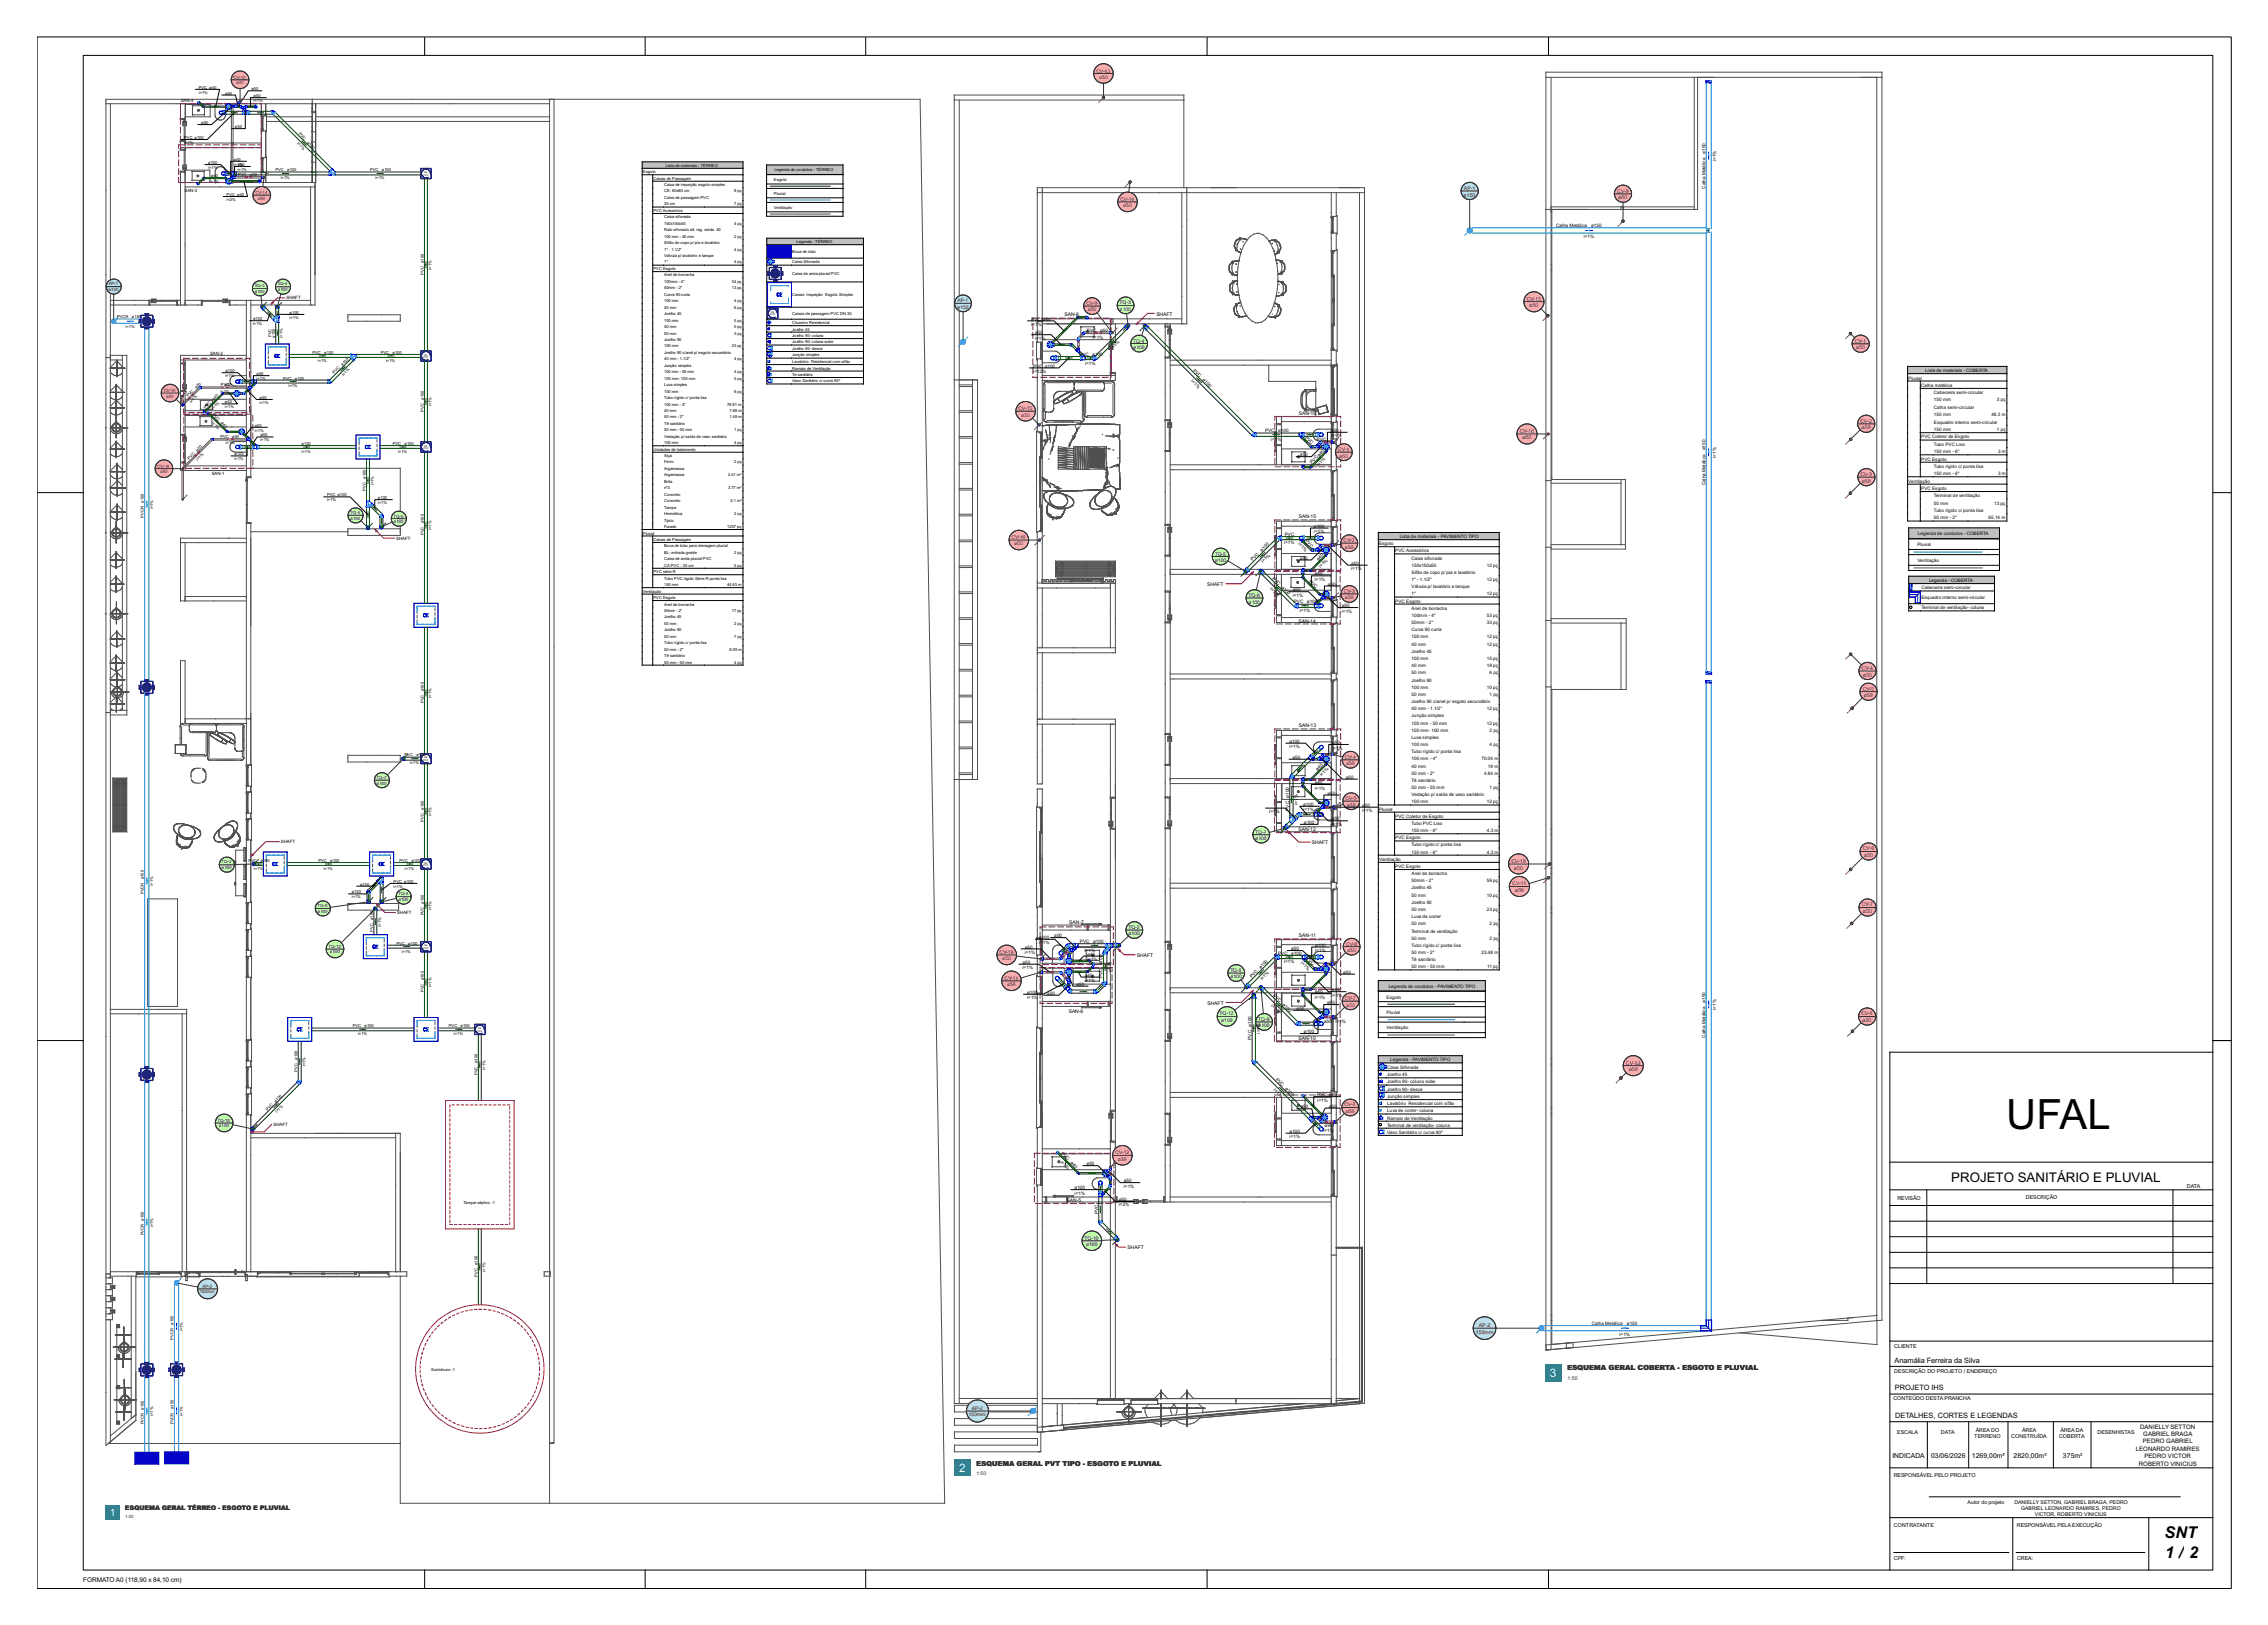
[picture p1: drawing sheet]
<svg xmlns="http://www.w3.org/2000/svg" width="1229mm" height="881mm" viewBox="0 0 1229 881" stroke-linecap="round" stroke-linejoin="round" font-family="sans-serif">
<defs><g id="words">
<text font-size="22.6" x="1087" y="612">UFAL</text>
<g font-size="8.8">
<text x="1173" y="834">SNT</text>
<text x="1173" y="845">1 / 2</text>
</g>
<text font-size="7.2" x="1057" y="641">PROJETO SANITÁRIO E PLUVIAL</text>
<text font-size="6.4" fill="#fff" x="840" y="747">3</text>
<text font-size="6.3" fill="#fff" x="520" y="798">2</text>
<text font-size="5.6" fill="#fff" x="60" y="822">1</text>
<g font-size="4">
<text x="1027" y="739">Anamália Ferreira da Silva</text>
<text x="1027" y="754">PROJETO IHS</text>
<text x="1027" y="768">DETALHES, CORTES E LEGENDAS</text>
</g>
<text font-size="3.8" fill="#333" x="849" y="743">ESQUEMA GERAL COBERTA - ESGOTO E PLUVIAL</text>
<g font-size="3.7">
<text x="1026" y="790">INDICADA</text>
<text x="1046" y="790">03/06/2026</text>
<text x="1069" y="790">1269,00m²</text>
<text x="1091" y="790">2820,00m²</text>
<text x="1118" y="790">375m²</text>
</g>
<text font-size="3.7" fill="#333" x="529" y="794">ESQUEMA GERAL PVT TIPO - ESGOTO E PLUVIAL</text>
<text font-size="3.5" x="45" y="857">FORMATO A0 (118,90 x 84,10 cm)</text>
<text font-size="3.4" fill="#333" x="68" y="819">ESQUEMA GERAL TÉRREO - ESGOTO E PLUVIAL</text>
<g font-size="3.3">
<text x="1160" y="774">DANIELLY SETTON</text>
<text x="1161" y="778">GABRIEL BRAGA</text>
<text x="1161" y="782">PEDRO GABRIEL</text>
<text x="1157" y="786">LEONARDO RAMIRES</text>
<text x="1162" y="790">PEDRO VICTOR</text>
<text x="1159" y="794">ROBERTO VINICIUS</text>
</g>
<g font-size="2.9">
<text x="1185" y="644">DATA</text>
<text x="1028" y="650">REVISÃO</text>
<text x="1098" y="650">DESCRIÇÃO</text>
<text x="1027" y="731">CLIENTE</text>
<text x="1027" y="744">DESCRIÇÃO DO PROJETO / ENDEREÇO</text>
<text x="1026" y="759">CONTEÚDO DESTA PRANCHA</text>
<text x="1028" y="777">ESCALA</text>
<text x="1052" y="777">DATA</text>
<text x="1070" y="779">TERRENO</text>
<text x="1071" y="776">ÁREA DO</text>
<text x="1090" y="779">CONSTRUÍDA</text>
<text x="1096" y="776">ÁREA</text>
<text x="1116" y="779">COBERTA</text>
<text x="1117" y="776">ÁREA DA</text>
<text x="1137" y="777">DESENHISTAS</text>
<text x="1026" y="801">RESPONSÁVEL PELO PROJETO</text>
<text x="1026" y="828">CONTRATANTE</text>
<text x="1093" y="828">RESPONSÁVEL PELA EXECUÇÃO</text>
<text x="1026" y="846">CPF:</text>
<text x="1093" y="846">CREA:</text>
</g>
<g font-size="2.8" fill="#333">
<text x="793" y="107">ø150</text>
<text x="793" y="103">AP-1</text>
<text x="876" y="104">CV-9</text>
<text x="877" y="108">ø50</text>
<text x="827" y="163">CV-15</text>
<text x="829" y="167">ø50</text>
<text x="1005" y="186">CV-1</text>
<text x="1006" y="189">ø50</text>
<text x="1008" y="229">CV-2</text>
<text x="1009" y="233">ø50</text>
<text x="824" y="235">CV-16</text>
<text x="825" y="238">ø50</text>
<text x="1008" y="258">CV-3</text>
<text x="1009" y="262">ø50</text>
<text x="1009" y="363">CV-4</text>
<text x="1010" y="367">ø50</text>
<text x="1009" y="374">CV-5</text>
<text x="1010" y="378">ø50</text>
<text x="1010" y="461">CV-6</text>
<text x="819" y="468">CV-10</text>
<text x="1010" y="465">ø50</text>
<text x="820" y="471">ø50</text>
<text x="820" y="480">CV-11</text>
<text x="821" y="484">ø50</text>
<text x="1009" y="491">CV-7</text>
<text x="1010" y="495">ø50</text>
<text x="1009" y="550">CV-8</text>
<text x="1009" y="554">ø50</text>
<text x="881" y="577">CV-12</text>
<text x="883" y="581">ø50</text>
<text x="801" y="719">AP-2</text>
<text x="800" y="723">150mm</text>
<text x="849" y="748">1:50</text>
</g>
<g font-size="2.8">
<text x="1066" y="815">Autor do projeto</text>
<text x="1092" y="815">DANIELLY SETTON, GABRIEL BRAGA, PEDRO</text>
<text x="1095" y="818">GABRIEL LEONARDO RAMIRES, PEDRO</text>
<text x="1103" y="822">VICTOR, ROBERTO VINICIUS</text>
</g>
<g font-size="2.7" fill="#333">
<text x="594" y="39">CV-13</text>
<text x="596" y="43">ø50</text>
<text x="607" y="109">CV-14</text>
<text x="609" y="112">ø50</text>
<text x="519" y="167">ø</text>
<text x="519" y="164">A</text>
<text x="520" y="167">150</text>
<text x="521" y="164">P-1</text>
<text x="589" y="165">CV-9</text>
<text x="607" y="165">TQ-3</text>
<text x="589" y="169">ø50</text>
<text x="607" y="168">ø100</text>
<text x="614" y="186">TQ-4</text>
<text x="614" y="189">ø100</text>
<text x="552" y="222">CV-15</text>
<text x="553" y="226">ø50</text>
<text x="725" y="245">C</text>
<text x="727" y="245">V-1</text>
<text x="726" y="248">ø50</text>
<text x="548" y="292">CV-16</text>
<text x="728" y="294">CV-2</text>
<text x="550" y="296">ø50</text>
<text x="729" y="297">ø50</text>
<text x="658" y="301">TQ-5</text>
<text x="658" y="305">ø100</text>
<text x="677" y="324">TQ-6</text>
<text x="728" y="321">CV-3</text>
<text x="677" y="327">ø100</text>
<text x="729" y="325">ø50</text>
<text x="729" y="411">CV-4</text>
<text x="729" y="415">ø50</text>
<text x="729" y="434">CV-5</text>
<text x="730" y="437">ø50</text>
<text x="680" y="452">TQ-7</text>
<text x="680" y="455">ø100</text>
<text x="612" y="504">TQ-2</text>
<text x="612" y="507">ø100</text>
<text x="729" y="513">CV-6</text>
<text x="542" y="517">CV-10</text>
<text x="543" y="521">ø50</text>
<text x="730" y="516">ø50</text>
<text x="667" y="527">TQ-8</text>
<text x="544" y="531">CV-11</text>
<text x="667" y="530">ø100</text>
<text x="546" y="535">ø50</text>
<text x="729" y="542">CV-7</text>
<text x="730" y="546">ø50</text>
<text x="661" y="550">TQ-12</text>
<text x="662" y="554">ø100</text>
<text x="682" y="553">TQ-9</text>
<text x="682" y="557">ø100</text>
<text x="729" y="600">CV-8</text>
<text x="729" y="603">ø50</text>
<text x="604" y="626">CV-12</text>
<text x="606" y="629">ø50</text>
<text x="588" y="672">TQ-10</text>
<text x="589" y="675">ø100</text>
<text x="525" y="768">150mm</text>
<text x="527" y="764">AP-2</text>
<text x="529" y="799">1:50</text>
</g>
<g font-size="2.7">
<text x="577" y="171">SAN-8</text>
<text x="627" y="171">SHAFT</text>
<text x="704" y="225">SAN-16</text>
<text x="704" y="281">SAN-15</text>
<text x="654" y="318">SHAFT</text>
<text x="704" y="337">SAN-14</text>
<text x="704" y="394">SAN-13</text>
<text x="704" y="451">SAN-12</text>
<text x="711" y="458">SHAFT</text>
<text x="579" y="501">SAN-7</text>
<text x="704" y="508">SAN-11</text>
<text x="616" y="519">SHAFT</text>
<text x="654" y="545">SHAFT</text>
<text x="579" y="549">SAN-6</text>
<text x="704" y="564">SAN-10</text>
<text x="578" y="652">SAN-5</text>
<text x="611" y="677">SHAFT</text>
</g>
<g font-size="2.5">
<text x="924" y="83" transform="rotate(-90 924 83)">ø150</text>
<text x="930" y="87" transform="rotate(-90 930 87)">i=1%</text>
<text x="924" y="102" transform="rotate(-90 924 102)">Calha Metálica</text>
<text x="843" y="123">Calha Metálica</text>
<text x="862" y="123">ø150</text>
<text x="858" y="129">i=1%</text>
<text x="559" y="174">PV</text>
<text x="562" y="174">C ø40</text>
<text x="559" y="177">i=1</text>
<text x="562" y="177">%</text>
<text x="589" y="180">PVC</text>
<text x="596" y="180">ø50</text>
<text x="561" y="181">ø</text>
<text x="561" y="184">i=1%</text>
<text x="562" y="181">50</text>
<text x="592" y="184">i=1%</text>
<text x="603" y="190" transform="rotate(-45 603 190)">i=1%</text>
<text x="585" y="193">PVC</text>
<text x="588" y="198">i=1%</text>
<text x="592" y="193">ø100</text>
<text x="560" y="199">PVC</text>
<text x="560" y="202">i</text>
<text x="561" y="202">=12%</text>
<text x="566" y="199">ø100</text>
<text x="646" y="201" transform="rotate(45 646 201)">PVC</text>
<text x="1043" y="202">Lista de materiais - COBERTA</text>
<text x="645" y="207" transform="rotate(45 645 207)">i=1%</text>
<text x="652" y="206" transform="rotate(45 652 206)">ø10</text>
<text x="1034" y="206">Pluvial</text>
<text x="1041" y="210">Calha metálica</text>
<text x="1048" y="214">Cabeceira semi-circular</text>
<text x="1048" y="218">150 mm</text>
<text x="1048" y="222">Calha semi-circular</text>
<text x="1082" y="218">3 pç</text>
<text x="1048" y="226">150 mm</text>
<text x="1079" y="226">48.3 m</text>
<text x="1048" y="230">Esquadro interno semi-circular</text>
<text x="1048" y="234">150 mm</text>
<text x="1082" y="234">1 pç</text>
<text x="686" y="234">PVC</text>
<text x="689" y="239">i=</text>
<text x="691" y="239">1</text>
<text x="692" y="239">%</text>
<text x="693" y="234">ø100</text>
<text x="707" y="237" transform="rotate(45 707 237)">PVC</text>
<text x="714" y="239">PVC</text>
<text x="721" y="234">ø</text>
<text x="721" y="237">i</text>
<text x="722" y="237">=1</text>
<text x="723" y="234">50</text>
<text x="725" y="237">%</text>
<text x="1041" y="238">PVC Coletor de Esgoto</text>
<text x="924" y="244" transform="rotate(-90 924 244)">ø150</text>
<text x="1048" y="242">Tubo PVC Liso</text>
<text x="1048" y="246">150 mm - 6&quot;</text>
<text x="1083" y="246">3 m</text>
<text x="704" y="247">ø5</text>
<text x="707" y="247">0</text>
<text x="711" y="251" transform="rotate(-45 711 251)">PVCø40</text>
<text x="930" y="248" transform="rotate(-90 930 248)">i=1%</text>
<text x="1041" y="250">PVC Esgoto</text>
<text x="714" y="253" transform="rotate(-45 714 253)">i=1%</text>
<text x="1048" y="254">Tubo rígido c/ ponta lisa</text>
<text x="1048" y="258">150 mm - 6&quot;</text>
<text x="1083" y="258">3 m</text>
<text x="924" y="263" transform="rotate(-90 924 263)">Calha Metálica</text>
<text x="1034" y="262">Ventilação</text>
<text x="1041" y="266">PVC Esgoto</text>
<text x="1048" y="270">Terminal de ventilação</text>
<text x="1048" y="274">50 mm</text>
<text x="1081" y="274">13 pç</text>
<text x="1048" y="278">Tubo rígido c/ ponta lisa</text>
<text x="1048" y="282">50 mm - 2&quot;</text>
<text x="1078" y="282">65.14 m</text>
<text x="712" y="286">ø100</text>
<text x="696" y="290">PVC</text>
<text x="707" y="293" transform="rotate(45 707 293)">PVC</text>
<text x="712" y="289">i=1%</text>
<text x="759" y="292">Lista de materiais - PAVIMENTO TIPO</text>
<text x="1039" y="290">Legenda de condutos - COBERTA</text>
<text x="684" y="299" transform="rotate(-45 684 299)">ø10</text>
<text x="696" y="295">i=1%</text>
<text x="703" y="295" transform="rotate(45 703 295)">i=1%</text>
<text x="747" y="296">Esgoto</text>
<text x="756" y="299">PVC Acessórios</text>
<text x="1039" y="296">Pluvial</text>
<text x="679" y="304" transform="rotate(-45 679 304)">PVC</text>
<text x="685" y="305" transform="rotate(-45 685 305)">i=1%</text>
<text x="704" y="303">ø5</text>
<text x="707" y="303">0</text>
<text x="714" y="304" transform="rotate(-45 714 304)">ø40</text>
<text x="765" y="303">Caixa sifonada</text>
<text x="1039" y="305">Ventilação</text>
<text x="713" y="312">ø40</text>
<text x="716" y="308" transform="rotate(-45 716 308)">i=1%</text>
<text x="732" y="306">ø50</text>
<text x="732" y="309">i=1%</text>
<text x="765" y="307">150x150x50</text>
<text x="765" y="311">Sifão de copo p/ pia e lavatório</text>
<text x="806" y="307">12 pç</text>
<text x="689" y="314" transform="rotate(45 689 314)">PVC</text>
<text x="709" y="315" transform="rotate(45 709 315)">PVC</text>
<text x="713" y="315">i=1%</text>
<text x="720" y="317">ø50</text>
<text x="765" y="315">1&quot; - 1.1/2&quot;</text>
<text x="806" y="315">12 pç</text>
<text x="1045" y="315">Legenda - COBERTA</text>
<text x="688" y="319" transform="rotate(45 688 319)">i=1%</text>
<text x="694" y="319" transform="rotate(45 694 319)">ø10</text>
<text x="701" y="321">ø50</text>
<text x="701" y="324">i=1%</text>
<text x="765" y="319">Válvula p/ lavatório e tanque</text>
<text x="765" y="323">1&quot;</text>
<text x="806" y="323">12 pç</text>
<text x="1041" y="319">Cabeceira semi-circular</text>
<text x="701" y="327">PVC</text>
<text x="708" y="327">ø100</text>
<text x="727" y="329">ø50</text>
<text x="756" y="327">PVC Esgoto</text>
<text x="1041" y="325">Esquadro interno semi-circular</text>
<text x="704" y="332">i=1%</text>
<text x="727" y="332">i=1%</text>
<text x="765" y="331">Anel de borracha</text>
<text x="765" y="334">100mm - 4&quot;</text>
<text x="806" y="334">53 pç</text>
<text x="1041" y="330">Terminal de ventilação- coluna</text>
<text x="765" y="338">50mm - 2&quot;</text>
<text x="806" y="338">33 pç</text>
<text x="765" y="342">Curva 90 curta</text>
<text x="765" y="346">100 mm</text>
<text x="806" y="346">12 pç</text>
<text x="765" y="350">40 mm</text>
<text x="765" y="354">Joelho 45</text>
<text x="806" y="350">12 pç</text>
<text x="765" y="358">100 mm</text>
<text x="806" y="358">15 pç</text>
<text x="765" y="362">40 mm</text>
<text x="765" y="366">50 mm</text>
<text x="806" y="362">18 pç</text>
<text x="807" y="366">6 pç</text>
<text x="765" y="369">Joelho 90</text>
<text x="765" y="373">100 mm</text>
<text x="765" y="377">50 mm</text>
<text x="806" y="373">10 pç</text>
<text x="807" y="377">1 pç</text>
<text x="765" y="381">Joelho 90 c/anel p/ esgoto secundário</text>
<text x="765" y="385">40 mm - 1.1/2&quot;</text>
<text x="765" y="389">Junção simples</text>
<text x="806" y="385">12 pç</text>
<text x="765" y="393">100 mm - 50 mm</text>
<text x="806" y="393">12 pç</text>
<text x="765" y="397">100 mm- 100 mm</text>
<text x="765" y="401">Luva simples</text>
<text x="807" y="397">2 pç</text>
<text x="699" y="403">ø100</text>
<text x="699" y="406">i=1%</text>
<text x="722" y="403">ø5</text>
<text x="722" y="406">i</text>
<text x="723" y="406">=1%</text>
<text x="725" y="403">0</text>
<text x="765" y="404">100 mm</text>
<text x="807" y="404">4 pç</text>
<text x="700" y="411">ø50</text>
<text x="765" y="408">Tubo rígido c/ ponta lisa</text>
<text x="765" y="412">100 mm - 4&quot;</text>
<text x="803" y="412">70.04 m</text>
<text x="714" y="418" transform="rotate(-45 714 418)">ø40</text>
<text x="765" y="416">40 mm</text>
<text x="765" y="420">50 mm - 2&quot;</text>
<text x="804" y="420">4.84 m</text>
<text x="806" y="416">19 m</text>
<text x="713" y="425">ø40</text>
<text x="716" y="421" transform="rotate(-45 716 421)">i=1%</text>
<text x="729" y="422">ø50</text>
<text x="765" y="424">Tê sanitário</text>
<text x="713" y="428">i=1%</text>
<text x="719" y="431">ø50</text>
<text x="765" y="428">50 mm - 50 mm</text>
<text x="765" y="432">Vedação p/ saída de vaso sanitário</text>
<text x="807" y="428">1 pç</text>
<text x="699" y="432" transform="rotate(-90 699 432)">ø100</text>
<text x="703" y="436" transform="rotate(-90 703 436)">i=1</text>
<text x="703" y="433" transform="rotate(-90 703 433)">%</text>
<text x="706" y="437">ø100</text>
<text x="738" y="437">ø</text>
<text x="740" y="437">50</text>
<text x="765" y="436">100 mm</text>
<text x="806" y="436">12 pç</text>
<text x="688" y="441">i=1</text>
<text x="691" y="441">%</text>
<text x="699" y="439" transform="rotate(-90 699 439)">PVC</text>
<text x="706" y="440">i=1%</text>
<text x="738" y="440">i=</text>
<text x="740" y="440">1%</text>
<text x="747" y="439">Pluvial</text>
<text x="756" y="443">PVC Coletor de Esgoto</text>
<text x="707" y="447">ø100</text>
<text x="722" y="445">ø50</text>
<text x="722" y="448">i=1</text>
<text x="725" y="448">%</text>
<text x="765" y="447">Tubo PVC Liso</text>
<text x="756" y="455">PVC Esgoto</text>
<text x="765" y="451">150 mm - 6&quot;</text>
<text x="806" y="451">4.3 m</text>
<text x="765" y="459">Tubo rígido c/ ponta lisa</text>
<text x="747" y="467">Ventilação</text>
<text x="765" y="463">150 mm - 6&quot;</text>
<text x="806" y="463">4.3 m</text>
<text x="756" y="471">PVC Esgoto</text>
<text x="765" y="474">Anel de borracha</text>
<text x="765" y="478">50mm - 2&quot;</text>
<text x="806" y="478">59 pç</text>
<text x="765" y="482">Joelho 45</text>
<text x="765" y="486">50 mm</text>
<text x="765" y="490">Joelho 90</text>
<text x="806" y="486">10 pç</text>
<text x="765" y="494">50 mm</text>
<text x="765" y="498">Luva de correr</text>
<text x="806" y="494">23 pç</text>
<text x="765" y="502">50 mm</text>
<text x="807" y="502">2 pç</text>
<text x="563" y="509">ø100</text>
<text x="571" y="508">ø50</text>
<text x="765" y="506">Terminal de ventilação</text>
<text x="765" y="509">50 mm</text>
<text x="807" y="509">2 pç</text>
<text x="555" y="514">ø50</text>
<text x="563" y="512">i=</text>
<text x="565" y="512">1%</text>
<text x="585" y="511">PVC</text>
<text x="588" y="516">i=1%</text>
<text x="592" y="511">ø100</text>
<text x="700" y="515">ø50</text>
<text x="713" y="513">ø100</text>
<text x="765" y="513">Tubo rígido c/ ponta lisa</text>
<text x="555" y="517">i=1%</text>
<text x="589" y="518">ø40</text>
<text x="589" y="521">i=1%</text>
<text x="598" y="522" transform="rotate(-90 598 522)">100</text>
<text x="693" y="517">PVC</text>
<text x="700" y="517">ø100</text>
<text x="708" y="520" transform="rotate(45 708 520)">PVC</text>
<text x="713" y="516">i=1%</text>
<text x="765" y="517">50 mm - 2&quot;</text>
<text x="765" y="521">Tê sanitário</text>
<text x="803" y="517">23.48 m</text>
<text x="554" y="522">ø50</text>
<text x="554" y="525">i=1%</text>
<text x="598" y="523" transform="rotate(-90 598 523)">ø</text>
<text x="602" y="527" transform="rotate(-90 602 527)">i=1%</text>
<text x="683" y="525" transform="rotate(-45 683 525)">ø10</text>
<text x="696" y="522">i=1%</text>
<text x="705" y="522" transform="rotate(45 705 522)">i=1%</text>
<text x="728" y="528">ø50</text>
<text x="765" y="525">50 mm - 50 mm</text>
<text x="806" y="525">11 pç</text>
<text x="588" y="529">ø</text>
<text x="588" y="532">i=1%</text>
<text x="589" y="529">40</text>
<text x="598" y="530" transform="rotate(-90 598 530)">PVC</text>
<text x="678" y="530" transform="rotate(-45 678 530)">PVC</text>
<text x="684" y="531" transform="rotate(-45 684 531)">i=1%</text>
<text x="557" y="539">ø100</text>
<text x="568" y="539">ø50</text>
<text x="583" y="534">ø50</text>
<text x="690" y="540" transform="rotate(45 690 540)">PVC</text>
<text x="713" y="538">ø40</text>
<text x="722" y="537">ø4</text>
<text x="725" y="537">0</text>
<text x="753" y="536">Legenda de condutos - PAVIMENTO TIPO</text>
<text x="557" y="542">i=1%</text>
<text x="689" y="545" transform="rotate(45 689 545)">i=1%</text>
<text x="695" y="545" transform="rotate(45 695 545)">ø10</text>
<text x="713" y="541">i=1%</text>
<text x="719" y="544">ø5</text>
<text x="722" y="540">i=1%</text>
<text x="722" y="544">0</text>
<text x="751" y="541">Esgoto</text>
<text x="924" y="543" transform="rotate(-90 924 543)">ø150</text>
<text x="703" y="547">ø50</text>
<text x="751" y="550">Pluvial</text>
<text x="930" y="547" transform="rotate(-90 930 547)">i=1%</text>
<text x="678" y="556" transform="rotate(-90 678 556)">ø100</text>
<text x="717" y="554">ø50</text>
<text x="724" y="554">i=1%</text>
<text x="751" y="558">Ventilação</text>
<text x="678" y="564" transform="rotate(-90 678 564)">PVC</text>
<text x="683" y="560" transform="rotate(-90 683 560)">i=1%</text>
<text x="707" y="560">ø100</text>
<text x="924" y="562" transform="rotate(-90 924 562)">Calha Metálica</text>
<text x="753" y="575">Legenda - PAVIMENTO TIPO</text>
<text x="752" y="579">Caixa Sifonada</text>
<text x="691" y="585" transform="rotate(45 691 585)">PVC</text>
<text x="752" y="583">Joelho 45</text>
<text x="752" y="587">Joelho 90- coluna sobe</text>
<text x="690" y="591" transform="rotate(45 690 591)">i=1%</text>
<text x="696" y="590" transform="rotate(45 696 590)">ø10</text>
<text x="752" y="591">Joelho 90- desce</text>
<text x="714" y="594">PVC ø</text>
<text x="714" y="597">i=1%</text>
<text x="722" y="594">40</text>
<text x="752" y="595">Junção simples</text>
<text x="752" y="599">Lavatório Residencial com sifão</text>
<text x="705" y="601">ø5</text>
<text x="708" y="601">0</text>
<text x="720" y="600">ø</text>
<text x="722" y="600">50</text>
<text x="752" y="603">Luva de correr- coluna</text>
<text x="718" y="611">ø50</text>
<text x="752" y="607">Ramais de Ventilação</text>
<text x="752" y="611">Terminal de ventilação- coluna</text>
<text x="699" y="614">ø100</text>
<text x="699" y="617">i=1%</text>
<text x="717" y="613">i=1%</text>
<text x="752" y="615">Vaso Sanitário c/ curva 90º</text>
<text x="575" y="625" transform="rotate(45 575 625)">PVC</text>
<text x="575" y="630" transform="rotate(45 575 630)">i=1%</text>
<text x="580" y="630" transform="rotate(45 580 630)">ø40</text>
<text x="589" y="632">ø50</text>
<text x="609" y="641">ø50</text>
<text x="582" y="645">ø100</text>
<text x="582" y="648">i=1%</text>
<text x="609" y="644">i=1%</text>
<text x="606" y="651">ø50</text>
<text x="606" y="654">i=2%</text>
<text x="595" y="658" transform="rotate(-90 595 658)">PVC</text>
<text x="863" y="718">Calha Metálica</text>
<text x="882" y="718">ø150</text>
<text x="878" y="724">i=1%</text>
</g>
<g font-size="2.4" fill="#333">
<text x="127" y="43">CV-13</text>
<text x="128" y="46">ø50</text>
<text x="138" y="105">CV-14</text>
<text x="140" y="108">ø50</text>
<text x="59" y="155">A</text>
<text x="60" y="155">P-1</text>
<text x="138" y="156">TQ-3</text>
<text x="151" y="155">TQ-4</text>
<text x="59" y="158">ø</text>
<text x="60" y="158">150</text>
<text x="138" y="159">ø100</text>
<text x="151" y="158">ø100</text>
<text x="89" y="212">CV-15</text>
<text x="90" y="216">ø50</text>
<text x="85" y="253">CV-16</text>
<text x="87" y="257">ø50</text>
<text x="190" y="279">TQ-5</text>
<text x="190" y="282">ø100</text>
<text x="213" y="281">TQ-</text>
<text x="217" y="281">6</text>
<text x="213" y="284">ø10</text>
<text x="217" y="284">0</text>
<text x="204" y="422">TQ-7</text>
<text x="204" y="425">ø100</text>
<text x="120" y="468">TQ-2</text>
<text x="120" y="471">ø100</text>
<text x="216" y="485">TQ-9</text>
<text x="172" y="492">TQ-8</text>
<text x="216" y="488">ø100</text>
<text x="172" y="495">ø100</text>
<text x="178" y="514">TQ-12</text>
<text x="179" y="517">ø100</text>
<text x="118" y="608">TQ-10</text>
<text x="119" y="611">ø100</text>
<text x="108" y="701">150mm</text>
<text x="110" y="698">AP-2</text>
<text x="68" y="823">1:50</text>
</g>
<g font-size="2.4">
<text x="98" y="55">SAN-4</text>
<text x="100" y="104">SAN-3</text>
<text x="155" y="162">SHAFT</text>
<text x="114" y="192">SAN-2</text>
<text x="115" y="257">SAN-1</text>
<text x="215" y="293">SHAFT</text>
<text x="152" y="457">SHAFT</text>
<text x="215" y="496">SHAFT</text>
<text x="148" y="610">SHAFT</text>
</g>
<g font-size="2.2">
<text x="108" y="48">PVC ø40</text>
<text x="108" y="51">i=1%</text>
<text x="122" y="51">ø50</text>
<text x="136" y="49">ø50</text>
<text x="137" y="53">ø50</text>
<text x="137" y="55">i=1%</text>
<text x="109" y="67">ø50</text>
<text x="127" y="69">ø50</text>
<text x="100" y="75">PVC ø100</text>
<text x="161" y="78" transform="rotate(45 161 78)">i=1%</text>
<text x="162" y="73" transform="rotate(45 162 73)">PVC</text>
<text x="166" y="77" transform="rotate(45 166 77)">ø10</text>
<text x="100" y="78">i</text>
<text x="100" y="78">=1%</text>
<text x="113" y="89">ø100</text>
<text x="127" y="87">ø50</text>
<text x="127" y="90">i=1ø%</text>
<text x="130" y="90">50</text>
<text x="113" y="92">i=1%</text>
<text x="114" y="96">ø4</text>
<text x="117" y="96">0</text>
<text x="129" y="93">i=1%</text>
<text x="129" y="95">PVC</text>
<text x="135" y="95">ø50</text>
<text x="149" y="93">PVC</text>
<text x="156" y="93">ø100</text>
<text x="201" y="93">PVC</text>
<text x="207" y="93">ø100</text>
<text x="348" y="94">Esgoto</text>
<text x="361" y="90">Lista de materiais - TÉRREO</text>
<text x="420" y="93">Legenda de condutos - TÉRREO</text>
<text x="114" y="99">i=1</text>
<text x="117" y="99">%</text>
<text x="132" y="99">i=1%</text>
<text x="152" y="97">i=1%</text>
<text x="203" y="97">i=1%</text>
<text x="354" y="97">Caixas de Passagem</text>
<text x="360" y="101">Caixa de inspeção esgoto simples</text>
<text x="419" y="98">Esgoto</text>
<text x="123" y="106">PVC ø40</text>
<text x="360" y="104">CE- 60x60 cm</text>
<text x="360" y="108">Caixa de passagem PVC</text>
<text x="398" y="104">8 pç</text>
<text x="419" y="106">Pluvial</text>
<text x="123" y="109">i=2%</text>
<text x="360" y="111">30 cm</text>
<text x="398" y="111">7 pç</text>
<text x="419" y="113">Ventilação</text>
<text x="354" y="115">PVC Acessórios</text>
<text x="360" y="118">Caixa sifonada</text>
<text x="360" y="122">150x150x50</text>
<text x="360" y="125">Ralo sifonado alt. reg. saída 40</text>
<text x="398" y="122">4 pç</text>
<text x="360" y="129">100 mm - 40 mm</text>
<text x="398" y="129">2 pç</text>
<text x="432" y="132">Legenda - TÉRREO</text>
<text x="360" y="132">Sifão de copo p/ pia e lavatório</text>
<text x="360" y="136">1&quot; - 1.1/2&quot;</text>
<text x="398" y="136">4 pç</text>
<text x="429" y="137">Boca de lobo</text>
<text x="230" y="143" transform="rotate(-90 230 143)">ø100</text>
<text x="360" y="139">Válvula p/ lavatório e tanque</text>
<text x="360" y="143">1&quot;</text>
<text x="398" y="143">4 pç</text>
<text x="429" y="143">Caixa Sifonada</text>
<text x="230" y="149" transform="rotate(-90 230 149)">PVC</text>
<text x="234" y="146" transform="rotate(-90 234 146)">i=1%</text>
<text x="354" y="146">PVC Esgoto</text>
<text x="360" y="150">Anel de borracha</text>
<text x="429" y="149">Caixa de areia pluvial PVC</text>
<text x="360" y="153">100mm - 4&quot;</text>
<text x="397" y="153">34 pç</text>
<text x="360" y="157">50mm - 2&quot;</text>
<text x="360" y="160">Curva 90 curta</text>
<text x="397" y="157">13 pç</text>
<text x="429" y="161">Caixas Inspeção Esgoto Simples</text>
<text x="360" y="164">100 mm</text>
<text x="360" y="167">40 mm</text>
<text x="398" y="164">4 pç</text>
<text x="398" y="167">6 pç</text>
<text x="63" y="173">PVCR</text>
<text x="72" y="173">ø150</text>
<text x="137" y="174">ø100</text>
<text x="157" y="170">ø100</text>
<text x="157" y="173">i=1%</text>
<text x="360" y="171">Joelho 45</text>
<text x="429" y="171">Caixas de passagem PVC DN 30</text>
<text x="68" y="178">i=1%</text>
<text x="137" y="176">i=1%</text>
<text x="360" y="174">100 mm</text>
<text x="360" y="178">40 mm</text>
<text x="398" y="174">5 pç</text>
<text x="398" y="178">5 pç</text>
<text x="429" y="176">Chuveiro Residencial</text>
<text x="429" y="179">Joelho 45</text>
<text x="147" y="183" transform="rotate(-90 147 183)">PVC</text>
<text x="149" y="183" transform="rotate(-90 149 183)">ø100</text>
<text x="153" y="183" transform="rotate(-90 153 183)">i=1%</text>
<text x="360" y="181">50 mm</text>
<text x="360" y="185">Joelho 90</text>
<text x="398" y="181">3 pç</text>
<text x="429" y="183">Joelho 90- coluna</text>
<text x="169" y="192">PVC</text>
<text x="176" y="192">ø100</text>
<text x="206" y="192">PVC</text>
<text x="213" y="192">ø100</text>
<text x="360" y="188">100 mm</text>
<text x="360" y="192">Joelho 90 c/anel p/ esgoto secundário</text>
<text x="397" y="188">23 pç</text>
<text x="429" y="186">Joelho 90- coluna sobe</text>
<text x="429" y="190">Joelho 90- desce</text>
<text x="172" y="196">i=1%</text>
<text x="209" y="196">i=1%</text>
<text x="360" y="195">40 mm - 1.1/2&quot;</text>
<text x="398" y="195">4 pç</text>
<text x="429" y="193">Junção simples</text>
<text x="429" y="197">Lavatório Residencial com sifão</text>
<text x="122" y="202">ø100</text>
<text x="139" y="203">ø50</text>
<text x="181" y="203" transform="rotate(-45 181 203)">PVC</text>
<text x="186" y="198" transform="rotate(-45 186 198)">ø10</text>
<text x="186" y="204" transform="rotate(-45 186 204)">i=1%</text>
<text x="360" y="199">Junção simples</text>
<text x="360" y="202">100 mm - 50 mm</text>
<text x="398" y="202">4 pç</text>
<text x="429" y="200">Ramais de Ventilação</text>
<text x="429" y="204">Te sanitário</text>
<text x="120" y="209">PVøC</text>
<text x="122" y="204">i=1%</text>
<text x="123" y="209">50</text>
<text x="139" y="206">i=1%</text>
<text x="153" y="206">PVC</text>
<text x="160" y="206">ø100</text>
<text x="360" y="206">100 mm- 100 mm</text>
<text x="360" y="209">Luva simples</text>
<text x="398" y="206">5 pç</text>
<text x="429" y="207">Vaso Sanitário c/ curva 90º</text>
<text x="102" y="215" transform="rotate(-45 102 215)">PVC</text>
<text x="106" y="211" transform="rotate(-45 106 211)">ø50</text>
<text x="119" y="213">i=1%</text>
<text x="156" y="210">i=1%</text>
<text x="360" y="213">100 mm</text>
<text x="398" y="213">6 pç</text>
<text x="104" y="219" transform="rotate(-45 104 219)">i=1%</text>
<text x="111" y="222" transform="rotate(-45 111 222)">PVC</text>
<text x="116" y="217" transform="rotate(-45 116 217)">ø40</text>
<text x="122" y="219">ø40</text>
<text x="122" y="221">i=1%</text>
<text x="141" y="216">ø50</text>
<text x="141" y="219">i=1%</text>
<text x="230" y="217" transform="rotate(-90 230 217)">ø100</text>
<text x="234" y="220" transform="rotate(-90 234 220)">i=1%</text>
<text x="360" y="216">Tubo rígido c/ ponta lisa</text>
<text x="360" y="220">100 mm - 4&quot;</text>
<text x="394" y="220">79.91 m</text>
<text x="115" y="225" transform="rotate(45 115 225)">PVC</text>
<text x="116" y="222" transform="rotate(-45 116 222)">i=1%</text>
<text x="230" y="223" transform="rotate(-90 230 223)">PVC</text>
<text x="360" y="223">40 mm</text>
<text x="360" y="227">50 mm - 2&quot;</text>
<text x="395" y="223">7.88 m</text>
<text x="395" y="227">1.49 m</text>
<text x="115" y="229" transform="rotate(45 115 229)">i=1%</text>
<text x="120" y="230" transform="rotate(45 120 230)">ø40</text>
<text x="138" y="231">ø50</text>
<text x="360" y="230">Tê sanitário</text>
<text x="360" y="234">50 mm - 50 mm</text>
<text x="398" y="234">1 pç</text>
<text x="119" y="237">PVC</text>
<text x="126" y="237">ø50</text>
<text x="138" y="234">i=1%</text>
<text x="141" y="236">ø50</text>
<text x="141" y="239">i=1%</text>
<text x="360" y="237">Vedação p/ saída de vaso sanitário</text>
<text x="107" y="245" transform="rotate(-45 107 245)">ø50</text>
<text x="122" y="241">i=1%</text>
<text x="163" y="241">ø100</text>
<text x="163" y="245">i=1%</text>
<text x="213" y="241">PVC</text>
<text x="216" y="245">i=1%</text>
<text x="219" y="241">ø100</text>
<text x="354" y="244">Unidades de tratamento</text>
<text x="360" y="241">100 mm</text>
<text x="398" y="241">4 pç</text>
<text x="103" y="249" transform="rotate(-45 103 249)">PVC</text>
<text x="107" y="250" transform="rotate(-45 107 250)">i=1%</text>
<text x="127" y="247">ø100</text>
<text x="127" y="250">i=1%</text>
<text x="360" y="248">Alça</text>
<text x="360" y="251">Ferro</text>
<text x="398" y="251">2 pç</text>
<text x="360" y="255">Argamassa</text>
<text x="198" y="260" transform="rotate(-90 198 260)">ø100</text>
<text x="203" y="263" transform="rotate(-90 203 263)">i=1%</text>
<text x="360" y="258">Argamassa</text>
<text x="360" y="262">Brita</text>
<text x="395" y="258">2.41 m³</text>
<text x="177" y="269">PVC ø100</text>
<text x="198" y="266" transform="rotate(-90 198 266)">PVC</text>
<text x="360" y="265">nº3</text>
<text x="360" y="269">Concreto</text>
<text x="395" y="265">3.77 m³</text>
<text x="78" y="272" transform="rotate(-90 78 272)">ø150</text>
<text x="83" y="276" transform="rotate(-90 83 276)">i=1%</text>
<text x="177" y="272">i=1%</text>
<text x="205" y="270">ø100</text>
<text x="205" y="273">i=1%</text>
<text x="360" y="272">Concreto</text>
<text x="360" y="276">Tampa</text>
<text x="396" y="272">5.1 m³</text>
<text x="78" y="281" transform="rotate(-90 78 281)">PVCR</text>
<text x="360" y="279">Hermética</text>
<text x="398" y="279">2 pç</text>
<text x="230" y="284" transform="rotate(-90 230 284)">ø100</text>
<text x="234" y="287" transform="rotate(-90 234 287)">i=1%</text>
<text x="360" y="283">Tijolo</text>
<text x="360" y="286">Furado</text>
<text x="394" y="286">1207 pç</text>
<text x="230" y="290" transform="rotate(-90 230 290)">PVC</text>
<text x="348" y="290">Pluvial</text>
<text x="354" y="293">Caixas de Passagem</text>
<text x="360" y="297">Boca de lobo para drenagem pluvial</text>
<text x="360" y="300">BL- entrada greide</text>
<text x="360" y="304">Caixa de areia pluvial PVC</text>
<text x="398" y="300">2 pç</text>
<text x="354" y="311">PVC série R</text>
<text x="360" y="307">CA PVC - 30 cm</text>
<text x="398" y="307">5 pç</text>
<text x="360" y="314">Tubo PVC rígido Série R ponta lisa</text>
<text x="360" y="318">150 mm</text>
<text x="394" y="318">44.63 m</text>
<text x="348" y="321">Ventilação</text>
<text x="354" y="325">PVC Esgoto</text>
<text x="360" y="328">Anel de borracha</text>
<text x="360" y="332">50mm - 2&quot;</text>
<text x="360" y="335">Joelho 45</text>
<text x="397" y="332">17 pç</text>
<text x="360" y="339">50 mm</text>
<text x="398" y="339">2 pç</text>
<text x="360" y="342">Joelho 90</text>
<text x="360" y="346">50 mm</text>
<text x="398" y="346">7 pç</text>
<text x="360" y="349">Tubo rígido c/ ponta lisa</text>
<text x="360" y="353">50 mm - 2&quot;</text>
<text x="395" y="353">6.09 m</text>
<text x="360" y="356">Tê sanitário</text>
<text x="360" y="360">50 mm - 50 mm</text>
<text x="398" y="360">4 pç</text>
<text x="230" y="375" transform="rotate(-90 230 375)">ø100</text>
<text x="230" y="381" transform="rotate(-90 230 381)">PVC</text>
<text x="234" y="378" transform="rotate(-90 234 378)">i=1%</text>
<text x="219" y="410">PVC</text>
<text x="226" y="410">ø1</text>
<text x="228" y="410">00</text>
<text x="222" y="414">i=1%</text>
<text x="230" y="439" transform="rotate(-90 230 439)">ø100</text>
<text x="234" y="442" transform="rotate(-90 234 442)">i=1%</text>
<text x="230" y="445" transform="rotate(-90 230 445)">PVC</text>
<text x="135" y="467">P</text>
<text x="136" y="467">VC</text>
<text x="141" y="467">ø100</text>
<text x="173" y="467">PVC</text>
<text x="179" y="467">ø100</text>
<text x="217" y="467">PVC</text>
<text x="223" y="467">ø100</text>
<text x="138" y="471">i=1%</text>
<text x="175" y="472">i=1%</text>
<text x="219" y="472">i=1%</text>
<text x="78" y="477" transform="rotate(-90 78 477)">ø150</text>
<text x="213" y="479">PVC ø100</text>
<text x="78" y="485" transform="rotate(-90 78 485)">PVCR</text>
<text x="83" y="480" transform="rotate(-90 83 480)">i=1%</text>
<text x="191" y="484">ø100</text>
<text x="195" y="480">ø100</text>
<text x="213" y="481">i=1%</text>
<text x="191" y="487">i=1%</text>
<text x="230" y="490" transform="rotate(-90 230 490)">ø100</text>
<text x="230" y="496" transform="rotate(-90 230 496)">PVC</text>
<text x="234" y="493" transform="rotate(-90 234 493)">i=1%</text>
<text x="202" y="499" transform="rotate(-90 202 499)">ø100</text>
<text x="207" y="502" transform="rotate(-90 207 502)">i=1%</text>
<text x="202" y="505" transform="rotate(-90 202 505)">PVC</text>
<text x="215" y="512">PVC</text>
<text x="221" y="512">ø100</text>
<text x="218" y="516">i=1%</text>
<text x="230" y="531" transform="rotate(-90 230 531)">ø100</text>
<text x="230" y="538" transform="rotate(-90 230 538)">PVC</text>
<text x="234" y="535" transform="rotate(-90 234 535)">i=1%</text>
<text x="191" y="557">PVC</text>
<text x="198" y="557">ø100</text>
<text x="243" y="557">PVC</text>
<text x="250" y="557">ø100</text>
<text x="194" y="561">i=1%</text>
<text x="246" y="561">i=1%</text>
<text x="161" y="575" transform="rotate(-90 161 575)">ø100</text>
<text x="161" y="581" transform="rotate(-90 161 581)">PVC</text>
<text x="166" y="578" transform="rotate(-90 166 578)">i=1%</text>
<text x="259" y="576" transform="rotate(-90 259 576)">ø100</text>
<text x="263" y="580" transform="rotate(-90 263 580)">i=1%</text>
<text x="259" y="583" transform="rotate(-90 259 583)">PVC</text>
<text x="149" y="598" transform="rotate(-45 149 598)">ø10</text>
<text x="145" y="602" transform="rotate(-45 145 602)">PVC</text>
<text x="150" y="603" transform="rotate(-45 150 603)">i=1%</text>
<text x="251" y="653">Tanque séptico -1</text>
<text x="78" y="662" transform="rotate(-90 78 662)">ø150</text>
<text x="83" y="665" transform="rotate(-90 83 665)">i=1%</text>
<text x="78" y="670" transform="rotate(-90 78 670)">PVCR</text>
<text x="259" y="686" transform="rotate(-90 259 686)">ø100</text>
<text x="263" y="689" transform="rotate(-90 263 689)">i=1%</text>
<text x="259" y="692" transform="rotate(-90 259 692)">PVC</text>
<text x="94" y="718" transform="rotate(-90 94 718)">ø150</text>
<text x="99" y="722" transform="rotate(-90 99 722)">i=1%</text>
<text x="94" y="726" transform="rotate(-90 94 726)">PVCR</text>
<text x="234" y="743">Sumidouro -1</text>
<text x="78" y="764" transform="rotate(-90 78 764)">ø150</text>
<text x="83" y="768" transform="rotate(-90 83 768)">i=1%</text>
<text x="94" y="764" transform="rotate(-90 94 764)">ø150</text>
<text x="99" y="767" transform="rotate(-90 99 767)">i=1%</text>
<text x="78" y="772" transform="rotate(-90 78 772)">PVCR</text>
<text x="94" y="772" transform="rotate(-90 94 772)">PVCR</text>
</g>
<g font-size="1.3">
<text x="230" y="95">PVC</text>
<text x="230" y="94">CE</text>
<text x="417" y="171">PVC</text>
<text x="418" y="170">CE</text>
<text x="230" y="194">PVC</text>
<text x="230" y="193">CE</text>
<text x="230" y="243">PVC</text>
<text x="230" y="242">CE</text>
<text x="230" y="412">PVC</text>
<text x="230" y="411">CE</text>
<text x="230" y="470">PVC</text>
<text x="230" y="468">CE</text>
<text x="230" y="514">PVC</text>
<text x="230" y="513">CE</text>
<text x="259" y="558">CE</text>
<text x="259" y="559">PVC</text>
</g>
<g font-size="1.1">
<text x="417" y="151">CA</text>
<text x="77" y="177">CA</text>
<text x="77" y="376">CA</text>
<text x="77" y="585">CA</text>
<text x="77" y="746">CA</text>
<text x="93" y="746">CA</text>
</g>
</g></defs>
<g fill="none" stroke="#000" stroke-width=".54">
<path d="M20 20h1189v841h-1189zM45 30h1154v821h-1154zM230 20v10M350 20v10M469 20v10M654 20v10M839 20v10M20 267h25M1199 267h10M20 564h25M1199 564h10M1199 570h-175v281"/>
<path d="M1024 630h175M1024 645h175M1024 653h175M1044 645v51M1178 645v51M1024 679h175M1024 670h175M1024 662h175M1024 696h175M1024 687h175M1024 727h175M1024 741h175"/>
<path d="M1024 756h175M1024 771h175M1044 771v25M1067 771v25M1088 771v25M1113 771v25M1133 771v25M1024 796h175M1046 811h135M1024 823h175M1091 823v28M1164 823v28"/>
<path d="M230 851v10M350 851v10M469 851v10M654 851v10M839 851v10M1026 842h63M1093 842h69"/>
</g>
<g fill="none" stroke="#505050" stroke-width=".54">
<path d="M57 56h241M60 56v637M98 56v9h2M100 56v109M101 57h13v6h-13zM104 57v5h7v-5M104 57h7M104 57h.1M107 60l1-1v1zM107 60h.1M108 60h.1M111 57h.1"/>
<path d="M117 56v6a2.9 2.9 0 0 0 2 3 2.9 2.9 0 0 0 3-3v-6M125 56h1v21h-1zM142 56v43M144 56v7h-2M169 54v45M171 56v43h-73M298 54v761M300 54v728h-2M98 64h.1M98 77h.1M98 64h2M98 77h2"/>
<path d="M100 66v1M100 66l-1 1M100 66h-1v2M100 65v11M100 66h1v2v-2M100 67h.1M100 64h.1M100 77h.1M100 78h42M100 76h-2v5h2M101 66h.1M101 66h-1"/>
<path d="M125 78h1v21h-1zM142 63h.1M142 71h2v14h-2M142 70h.1M142 63v7M142 64h.1M142 64v6M142 63v8v-1M144 62v9M144 66h154M144 63h25M169 77h2"/>
<path d="M169 71h2M169 60h2M169 61h2M171 63h127M98 94h.1M98 81h.1M98 93h2M98 81h2M99 90h.1M99 91h1M99 90v2h1M100 91v1"/>
<path d="M100 91h1v-1v2h-1M100 82v11M100 94h.1M100 81h.1M100 80h42M100 92h14v7M100 93h-2v72M101 91v1M104 98h.1M107 95h.1M107 95v1M107 96h.1"/>
<path d="M107 95h1M107 96h1M108 95h.1M108 95v1M108 96h-1M111 93h-7v5M111 93h.1M111 93v5h-7M117 99v-6a2.8 2.8 0 0 1 2-3 2.8 2.8 0 0 1 3 3v6M142 94h2v5M142 86h.1M142 93h.1"/>
<path d="M142 86v7M142 87h.1M142 92h.1M142 87v5M142 85v9v-1M144 85v9M169 93h2M169 82h2M169 88h2M171 99v66h-35M100 101h71M168 101v64"/>
<path d="M60 163h38M81 163v2M81 163h15M82 163v1h2M82 163l3-1h-3v1M83 164h.1M83 163h.1M83 163l-1 1M96 163v2M100 163h68M109 163v2M110 163h14"/>
<path d="M110 163v2h-50M122 163h.1M122 163l1 1M123 162v1M123 163v1M123 162h-2h2v1M123 164h-1M123 164h.1M123 163v1h-2M124 163v2h10M125 163v2M134 163v526"/>
<path d="M136 163v96h-2M189 171h28v3h-28zM57 194h3M60 200h8M60 193h9v195h-9M60 195h6M63 195v9M66 199l-3-3-3 3M66 193v39M98 197h2M98 195h36M100 197v15"/>
<path d="M100 195v60M134 193h-36v62h36M60 212l3-3 3 3M60 215a4 4 0 0 0 6 0M60 213h8M60 202a4 4 0 0 0 6 0M63 208v29M98 212h2M99 210h1M99 209v2h1M100 210v1M100 210h.1"/>
<path d="M100 216h34M101 210v1M101 210h.1M101 210v-2v3h-1M109 217h6v5h-6zM112 220h.1M112 219v1M112 219h.1M134 204h-7a2.8 2.8 0 0 0-2 2 2.8 2.8 0 0 0 2 3h7M57 232h.1M60 233a3 3 0 0 0 3 2 3 3 0 0 0 3-2M60 220l3-3 3 3"/>
<path d="M60 223a4 4 0 0 0 6 0M60 221h8M61 231l-1 1h9M62 230l1-1 1 1M62 230a2.5 2.5 0 0 0-1 3 2.5 2.5 0 0 0 4 0 2.5 2.5 0 0 0-1-3M62 230h2M63 239v9M65 231l1 1M66 233v56M66 232v1M98 236h2M98 235h2"/>
<path d="M99 239h.1M99 238h.1M100 237h.1M100 237l-1 1M100 237h-1v2M100 237v1M100 236v14M100 238h.1M100 231h34M100 225h34M100 223h34M101 237v2z"/>
<path d="M101 237h.1M101 238h.1M108 226h7v5h-7zM111 228h1l-1 1M111 228v1M112 228h.1M134 239h-7a2.9 2.9 0 0 0-2 3 2.9 2.9 0 0 0 2 3h7M60 257a4 4 0 0 0 6 1M60 256h8M60 243l3-3 3 3M60 246a4 4 0 0 0 6 0M60 244h8"/>
<path d="M63 251v9M66 255l-3-3-3 3M98 250h2M98 251h2M100 253h34M134 260h.1M134 258h2M134 259v24M136 254h81v36h-28v-3h28M60 279a4 4 0 0 0 6 1M60 278h8M60 266a4 4 0 0 0 6 1"/>
<path d="M60 265h8M63 273v9M64 260v9M66 277l-3-3-3 3M66 263l-2-2-4 3M133 261h1M133 260h.1M133 261h.1M134 261h.1M57 289h.1M60 290a3 3 0 0 0 3 2 3 3 0 0 0 3-2M61 288l-1 1h9"/>
<path d="M62 287l1-2 1 2M62 287a2.5 2.5 0 0 0-1 3 2.5 2.5 0 0 0 4 0 2.5 2.5 0 0 0-1-3M62 287h2M63 299v9M63 282v12M65 288l1 1M66 290v42M66 289v1M98 294h36M100 294v32M134 283h2v132h-2M134 284h2"/>
<path d="M134 292h-36v34h36M136 288h53M60 316l3-3 3 3M60 317h7M60 303l3-3 3 3M60 304h7M63 312v9M66 318a4 4 0 0 1-6 1M66 306a4 4 0 0 1-6 0M57 333h.1M60 333a3 3 0 0 0 3 3 3 3 0 0 0 3-3M61 331l-1 2h9"/>
<path d="M62 330l1-1 1 1M62 330a2.5 2.5 0 0 0-1 4 2.5 2.5 0 0 0 4 0 2.5 2.5 0 0 0-1-4M62 330h2M63 326v12M65 331l1 2M66 333v41M100 323h34M60 359l3-4 3 4M60 359h8M60 348a4 4 0 0 0 6 1M60 346h8M63 355v9"/>
<path d="M63 342v9M66 345l-3-3-3 4M60 375h10M60 370l2 2h1M60 368h8M61 374a2.7 2.7 0 0 0 0 3 2.7 2.7 0 0 0 3 1l3-2v-1l-1-1M62 373l2-1 1 1M63 378l-3 3M63 377v9M63 364v9M64 369v12M64 378l2 3"/>
<path d="M64 372h.1M66 367l-3-3-3 4M66 371l-2 1M66 362a4 4 0 0 1-6 0M66 377v8M57 386h3M60 384l1 1M60 382h8M60 385h9M66 384l-1 1M98 394v10M99 392l-1 2v10"/>
<path d="M99 392h.1M99 393h4M100 392v-34h-2v34h36M100 390h36M104 392h.1M104 397h.1M104 392l-1 1v3v1h11l4 2M104 393h12M104 397h12M112 397v11M113 397v14M113 398v9"/>
<path d="M114 398v1M114 398h.1M114 397h.1M114 397v1M114 399l4 2M114 399h1M115 397h.1M115 397l1 1M115 398h.1M116 392h.1M116 398l2 1M116 398h.1"/>
<path d="M116 397h-1M116 392l1 1M117 393h.1M117 397h-1M117 393h1M117 393v1M117 396l1 1M117 393v3M117 396v1M118 392h.1M118 393h-1M118 399l2 1"/>
<path d="M118 397h.1M118 393h.1M118 398h.1M118 398l1 1M118 392v1M118 397l2 1M118 397v1M119 399h.1M119 392h-1M119 393h12M119 399l1 1M119 399l2 1"/>
<path d="M119 397h.1M120 398h1M120 398h.1M120 400h.1M121 398h.1M121 398l1 1M122 399h.1M122 399l2 1M122 399h1M124 400h.1M124 397l2 1 1 1M124 400h1"/>
<path d="M126 397h.1M126 397h-7l3 2M126 397l1 1M127 399v1M127 400h.1M131 392h.1M131 392v1M131 392l1 1M131 393h1M132 394v12M132 393h.1M132 393v18"/>
<path d="M98 408v1M98 409h.1M99 410h12M99 409h12M101 404h-6v4h6M101 404h.1M101 404v4M101 408h.1M104 418v4M105 417l-1 1M105 417h.1M109 416l-4 1"/>
<path d="M110 417a5 5 0 0 1 1 7M110 417v1M110 417l1 1M111 418v1M111 410h.1M112 408v1M113 411h.1M113 411v1M113 408l-2 2M113 412h.1M113 412h1M114 412h17"/>
<path d="M114 411h17M117 401h1zM118 401v1M118 412h9M118 401v1zM118 402h1M119 402h1M119 402h.1M120 400h1M120 402l1 1M120 400l1 1M121 403h.1"/>
<path d="M121 400l1 1M121 400h.1M121 401h.1M121 401l-1 1M121 401h1M121 403h1M122 401h.1M122 401v1M122 401l1 1M122 401l1 1zM123 402h.1M123 402h1"/>
<path d="M123 402v1h-2M124 402l2 1 1-1M125 400v1M125 401l2 1M125 401l-1 1M126 401l1 1M126 403h.1M127 402h.1M127 400v6l1 1M128 407h.1M128 407h1M131 407h.1"/>
<path d="M131 407h-2M131 407v4M131 412h1M132 412h-1M132 406l-1 1M132 411v1M132 406v1M134 415h.1M134 415v11M134 416h.1M134 416v9M136 414v13"/>
<path d="M189 409h28v4h-28zM61 422h8v29h-8zM62 425h.1M62 422l-1 14v-14h7v14v-14M62 437l-1 14v-14h7v14v-14M62 424v1M62 422v14v-14M62 437v14v-14M63 425h.1M63 422v14v-14M63 437v14v-14M63 424h.1"/>
<path d="M63 422v14l1-14M63 437v14l1-14M63 423h.1M63 425h1M64 422v14v-14v1M64 437v14M64 425h.1M64 422v1M65 425h.1M65 422v14v-14M65 437v14v-14M65 425h1"/>
<path d="M65 437v14M66 425h-1M66 422l-1 14v-14l1 1M66 437l-1 14M66 423h.1M66 425h.1M66 422v14v-14M66 437v14v-14M67 424h.1M67 425h.1M67 422v14v-14M67 437v14v-14"/>
<path d="M67 424l1 1M67 425h1M67 422v14l1-14M67 437v14l1-14M68 425l-1-1 1 1M68 425h.1M68 424h.1M68 424v1M104 422v1M104 423l1 1M105 424h4M110 424h-1"/>
<path d="M110 424h1zM111 423h.1M134 426h2v3h-2M134 426h.1M134 430h.1M134 430v10M134 425h.1M134 431h.1M134 439h.1M134 431v8M134 429v12v-1M136 429v12"/>
<path d="M62 448h.1M62 447v1M63 448h.1M63 447h.1M63 449h.1M63 448h1M63 447h1M64 450l-1-1 1 1M64 450v1M64 447h.1M64 450h.1M64 448h.1"/>
<path d="M65 448h.1M65 447h.1M65 447h1M66 450h-1M66 448h-1M66 450l-1 1M66 448h.1M66 447h.1M66 450h.1M67 448h.1M67 447h.1M67 449h.1"/>
<path d="M67 448h1M67 447l1 1M68 448h.1M68 448h-1M94 449h.1M94 449v1M94 448v1M94 450h.1M94 450h1M94 450l1 1M94 448h.1M95 450v1"/>
<path d="M95 451l2 2M95 447l-1 1M96 455v3M96 457l1 2M96 455h.1M96 447h-1M96 456h.1M96 454v-1v5l2 1M96 457l2 1M96 457l2 2M96 454v1M96 447h.1"/>
<path d="M96 454h.1M96 458h.1M97 453l-1 1M97 453h.1M97 453l2 1 2 1M97 451v1M97 451h.1M97 459l2 1M97 459h.1M97 459h1M97 453h1M97 452h.1"/>
<path d="M97 452h1M98 459h.1M98 452h.1M98 448h.1M98 452l1 1M98 453h.1M98 448l-1 1v2M98 459l2 1M98 459l1 1M98 459h1M98 453l1 1M99 459h.1"/>
<path d="M99 447h.1M99 459v1M99 448h.1M99 453h.1M99 453l2 1M99 454h2M99 454h.1M99 460h.1M99 460h1M99 453v1M99 447h-3M99 447h1"/>
<path d="M99 447l-1 1M99 459h1M99 447h3M100 447h-1M100 459l1 1M100 459h2M100 455h4v1M101 447h.1M101 447l2 1M101 447h-1M101 447h1M101 454h.1"/>
<path d="M101 454h1M101 454h2M101 455h.1M101 454v1M102 459h-1M102 454h.1M102 460h.1M102 459l-3 1M102 459h.1M102 459h-2M102 455h.1M102 447l1 1"/>
<path d="M102 459h1l-2 1M103 459h.1M103 448h.1M103 454h.1M103 448h1M103 448l2 1M103 458h.1M103 457v1M103 448l3 1M104 457l-2 2M104 457l-1 1M104 457l-1 2"/>
<path d="M104 454h-1M104 457h.1M104 456v1M104 448h.1M104 457v-1l-1 2M104 454h.1M104 456h.1M105 453l-1 1M105 453h.1M105 449h.1M105 449v1M105 448h.1"/>
<path d="M105 450l1 1M105 450h.1M105 448l1 1M106 451h.1M106 451l-1 2M106 449l2 1M106 449h.1M106 454h-4M106 449h1M107 449h.1M107 454h-1M107 454h.1"/>
<path d="M107 450h1M108 454h.1M108 450h.1M108 454h-1M108 450v1M108 450l1 3M108 453v1M109 453h-1M109 452v1M116 453v2l1 1M116 453h.1M117 455l1 1"/>
<path d="M117 452l-1 1M117 452h.1M117 451v1M118 456h.1M118 450v1M118 450l-1 1M118 456h1M118 456h2M118 450h.1M119 452v2l1 1M119 452v1M119 450h-1"/>
<path d="M119 451v1M119 451h.1M119 450v1M119 450h.1M119 449v1M120 449h.1M120 449h-1M120 456h.1M120 455h.1M120 455h3M121 456h-1M121 448l-2 2"/>
<path d="M121 448l-1 1M121 456h.1M121 448h.1M121 448h1M122 456h-1M122 457l2 2M122 457h.1M122 457l1 1-1-1M122 447l-1 1M122 455v1M122 447h.1M122 447v1"/>
<path d="M122 457l1 1M123 457v1M123 455h-1M123 458h.1M123 446v1M123 446h.1M123 455h.1M123 458l1 1M123 447l-2 1M123 447h.1M123 455l-2 1M123 458l2 1"/>
<path d="M123 458l2 1h2M124 446h-1M124 454h.1M124 447h1M124 458v1M124 447h.1M124 447h-2M124 459h.1M124 454v1M124 454l-1 1M124 455h.1M124 446h.1"/>
<path d="M125 447h.1M125 447l1 1M125 445l-1 1M125 453l-1 1M125 453h.1M125 453l-2 2M126 445h-1M126 448h.1M126 453h-1M126 448l1 2M126 453h.1M126 459h.1"/>
<path d="M126 459h-2M126 452v1M126 452h.1M126 445h.1M126 453l-1 2-3 1v1M127 445h-1M127 445h.1M127 445a2.4 2.4 0 0 1 2 3M127 451l-1 1M127 450v1M127 449v2M127 458l-3 1"/>
<path d="M127 452h.1M127 459h-2M127 451h.1M127 458l-1 1M127 458h.1M127 458v1M127 458l1 1M128 459h-1M128 451h.1M128 451h-1M128 459h.1M128 458l-1 1"/>
<path d="M128 450v1M128 458h.1M128 458v1M128 450h.1M128 446h.1M128 449v1M129 451l1 2M129 457l-1 1M129 458l-1 1M129 449h-1M129 451l1 3M129 458h-1"/>
<path d="M129 458v1l-1-1M129 448h.1M129 448l-1 1M129 452v1M129 452h.1M129 452l1 1M129 457v1M129 452l-1-1-2 3M129 452v1v-1M129 453h1M130 453h.1M130 457l-1 1"/>
<path d="M130 457h-1M130 453v1M130 456l-1 1M130 454h.1M130 455v1M130 455l-1 1M130 454v2M130 456l-2 2M130 456h.1M130 454v1M130 455h.1M133 460l1 7h-2"/>
<path d="M134 455h.1M134 460h-2v7M134 441h2v3h-2M134 455h2v34h-2M134 440h.1M134 444h.1M134 444v11M134 445h.1M134 454h.1M134 445v9M136 444v12M127 467h.1"/>
<path d="M127 468h1M127 479l1 1M127 468h.1M127 479h1M127 479h.1M127 467h1M128 467h-1M128 479h-1M128 468h-1M132 479v7M132 467h1M132 461h-4v25h4"/>
<path d="M132 479h1M133 469h.1M133 469v8M133 479l1 7h-2M133 479h1h-2M133 479h.1M134 469h-2v8h2M80 487h16v59h-16zM132 486h1M134 490h.1M134 490v10M134 491h.1"/>
<path d="M134 499h.1M134 491v8M134 489v12v-1M136 489v12M189 490h27v3h-27zM134 501h2v3h-2M134 515h2v3h-2M134 519h.1M134 504h.1M134 515h.1M134 500h.1M134 504v11"/>
<path d="M134 519v10M134 520h.1M134 505h.1M134 514h.1M134 505v9M134 520v8M134 518v12v-1M136 503v13M136 518v12M134 530h2v34h-2M134 529h.1M134 528h.1"/>
<path d="M60 547h41v145M60 550h41M99 550v139M134 575h2v3h-2M134 579h.1M134 564h.1M134 575h.1M134 564v11M134 579v10M134 580h.1M134 574h.1M134 565h.1"/>
<path d="M134 565v9M134 580v8M134 578v12v-1M136 563v13M136 578v12M134 590h2v3h-2M134 593h.1M134 589h.1M134 593v11M134 594h.1M134 588h.1M134 594v9"/>
<path d="M136 593v12M134 604h2v85M134 604h.1M134 603h.1M136 614h81v75M136 617h78M214 614v75M57 693h4v3h-4M57 699h4v3h-4M57 691h3M60 696v3M60 689h160v3h-9v-3"/>
<path d="M61 697h1v1h-1zM61 698v1M61 698h.1M61 697v1M61 698h1M61 697h1M61 697l1 1h-1M61 697h.1M62 697h.1M62 698h-1M62 697v1M62 698h.1"/>
<path d="M71 692v77l3-2-14 11M74 692v78l-15 12M74 689v3h-14M74 689v2M75 690h11M75 690v1M86 690v1h-12v-1h24M86 690h11M97 690h.1M98 690h-12v1M98 689v2M98 689v3h97v-3"/>
<path d="M99 692h-25M100 689v3M101 691h1v3h-1zM102 690h1h-2zM102 689v1M103 690h3M107 690h-1h2M107 689v1M108 689v3M108 692h-6M127 688l1 1zM128 690v1z"/>
<path d="M128 690h.1M131 689h.1M132 689h.1M133 689v1h-25M133 689v3M133 689v5h1v-3h-1M140 689v3M140 690h1h-1M140 689v2M141 690h16M157 690h1v1h-1zM157 690h1"/>
<path d="M158 690h16M174 690h1v1h-1zM176 690v1M176 690h16M192 690h1v1h-1zM192 690h1M193 690h16M195 690h15M209 690h.1M210 689v2h1M211 692h-72M217 692v123h295l-13-761h-442v730l2-2"/>
<path d="M295 689h3v3h-3zM57 706h4v3h-4M57 712h4v3h-4M60 702v4M60 709v3M60 715v67h-1M61 703h1v2h-1zM61 710h1v2h-1zM61 702v1M61 705v1M61 709v1M61 711h.1"/>
<path d="M61 704h.1M61 704v1M61 704h1M61 705h1M61 710h1M61 711h1M62 704h.1M62 711h.1M62 704h-1M62 711h-1M62 704h-1v1M62 710l-1 1"/>
<path d="M62 710v1M62 704v1h-1M63 718h2v2h-2zM63 720v14M64 719h.1M64 718h1l-1 1h-1zM64 718h.1M64 718v1M64 718l1 1M65 719h-1M67 719v8M61 730h13"/>
<path d="M62 737h9M63 724h8M63 734h2v2h-2zM63 736v15M64 735v1M64 735h.1M64 736h1M64 734v1M64 734l1 1M64 735h1l-1 1M65 735l-1 1M65 729l-1 1a3 3 0 0 0 3 4 3 3 0 0 0 4-4l-1-1"/>
<path d="M66 728l1-1 2 1M67 734v7M67 724v12M62 759h12M63 752h8M63 751h2v2h-2zM63 753v17M64 751h1v1h-1zM64 752h.1M64 753h.1M64 751l1 1M64 752h1"/>
<path d="M66 758l-2 1a3 3 0 0 0 4 3 3 3 0 0 0 3-3l-1-1M67 757l1-2 1 2M67 748v8M68 752v12M63 765h8M63 770h2v2h-2zM64 771v1l1-1M64 771v1M64 771h.1M64 771h1M64 770v1M64 770l1 2-2-1h1"/>
<path d="M67 762v8M59 782h158M300 782h-2"/>
<circle cx="63" cy="232" r="2"/>
<circle cx="63" cy="289" r="2"/>
<circle cx="63" cy="333" r="2.1"/>
<circle cx="64" cy="375" r="2.4"/>
<circle cx="64" cy="375" r="2.1"/>
<circle cx="67" cy="730" r="2.4"/>
<circle cx="67" cy="730" r="2.1"/>
<circle cx="68" cy="759" r="2.5"/>
<circle cx="68" cy="759" r="2.1"/>
</g>
<path d="M154 161h-4l-3 4" fill="none" stroke="#bd0000" stroke-width=".54"/>
<path d="M148 164l-1 1z" fill="#bd0000"/>
<path d="M148 164l-1 1zM203 287l5 5h6" fill="none" stroke="#bd0000" stroke-width=".54"/>
<path d="M203 287l1 1z" fill="#bd0000"/>
<path d="M203 287l1 1zM204 490l5 5h5" fill="none" stroke="#bd0000" stroke-width=".54"/>
<path d="M204 490h1l-1 1z" fill="#bd0000"/>
<path d="M151 456h-7l-8 8M204 490h1l-1 1z" fill="none" stroke="#bd0000" stroke-width=".54"/>
<path d="M137 463v1h-1z" fill="#bd0000"/>
<path d="M137 463v1h-1zM147 609l-4 5h-7" fill="none" stroke="#bd0000" stroke-width=".54"/>
<path d="M136 614l1-1v1z" fill="#bd0000"/>
<path d="M136 614l1-1v1z" fill="none" stroke="#bd0000" stroke-width=".54"/>
<g fill="none" stroke="#800080" stroke-width=".54">
<path d="M100 225h3M100 225h.1M100 226v3M100 231v3M100 236v3M104 225h4M109 225h3M114 225h3M119 225h3M123 225h4M128 225h3M133 225h3"/>
<path d="M137 225v3M137 230v3M137 235v3M137 239v4M100 241v3M100 245v3M100 250v3M101 254h3M105 254h4M110 254h3M115 254h3M120 254h3"/>
<path d="M124 254h4M129 254h3M134 254h3M137 244v3M137 249v3M137 254h.1"/>
</g>
<path d="M129 241l1 1-1 1M129 241a.9 .9 0 0 0-1 1 .9 .9 0 0 0 1 1M129 241h2M129 243h2M130 241v2M130 241h.1M130 243h.1" fill="none" stroke="#00f" stroke-width=".54"/>
<g fill="none" stroke="#007fff" stroke-width=".54">
<path d="M130 241v2M131 241v2"/>
<circle cx="129" cy="242" r=".9"/>
</g>
<path d="M131 242h6M131 243h6" fill="none" stroke="#004f00" stroke-width=".54"/>
<path d="M132 242h4" fill="none" stroke="#408100" stroke-width=".54"/>
<path d="M134 242h2l-2 1z" fill="#00bd00"/>
<g fill="none" stroke="#00f" stroke-width=".54">
<path d="M112 224h.1M113 223v1h-1zM113 224h.1M130 234h-1h1M130 235h.1M130 233v1M131 235l1 1M131 233h.1M132 233v1M132 236h.1M132 235h1M132 234h.1"/>
<path d="M133 235h.1M133 235l-1 1"/>
<circle cx="131" cy="234" r="1.2"/>
</g>
<path d="M112 224h1M113 223v1v-1l-1 1zM113 224h.1M113 224h-1M129 234h3M130 233l2 3M131 233v3M132 233l-2 2M133 235l-1 1" fill="none" stroke="#007fff" stroke-width=".54"/>
<path d="M113 224l10 10" fill="none" stroke="#004f00" stroke-width=".54"/>
<path d="M117 228l2 2" fill="none" stroke="#408100" stroke-width=".54"/>
<path d="M118 228l1 2-2-1z" fill="#00bd00"/>
<path d="M124 234h5" fill="none" stroke="#004f00" stroke-width=".54"/>
<path d="M125 234h4" fill="none" stroke="#408100" stroke-width=".54"/>
<path d="M127 234h2l-2 1z" fill="#00bd00"/>
<g fill="none" stroke="#00f" stroke-width=".54">
<path d="M129 206l1 1-1 1M129 206a.9 .9 0 0 0-1 1 .9 .9 0 0 0 1 1M129 206h1M129 208h1M110 223h.1M110 223h1v1h-1zM111 223v1M111 223h.1M123 234h.1M123 234h1h-1zM137 241v2M137 243h.1"/>
<path d="M137 241h.1M137 241h1M138 241h1M138 240l-1 1M138 240h.1M138 240l1 1M138 241h.1M139 241v2h-2M139 242h.1"/>
</g>
<g fill="none" stroke="#007fff" stroke-width=".54">
<path d="M130 206v2M110 223l1 1zM110 223l1 1M110 223h1M111 223v1M111 223h.1M123 234h.1M124 234h.1M137 241v2M137 241l1-1v1M138 242v1M138 241v2"/>
<circle cx="129" cy="207" r=".9"/>
</g>
<g fill="none" stroke="#800080" stroke-width=".54">
<path d="M100 198v3M103 194h-3v2M104 194h4M109 194h3M114 194h3M119 194h3M123 194h4M128 194h3M133 194h2v1M135 197v3M100 203v3M100 207v4"/>
<path d="M100 212v3M100 217v3M135 201v4M135 206v3M135 211v3M135 216v3M100 222v2h1M102 224h3M107 224h3M112 224h3M117 224h3M121 224h3"/>
<path d="M126 224h3M131 224h3M135 220v4"/>
</g>
<path d="M120 213l-9 10M121 214l-10 9" fill="none" stroke="#004f00" stroke-width=".54"/>
<path d="M117 217l-2 3" fill="none" stroke="#408100" stroke-width=".54"/>
<path d="M115 218l2-1-1 2z" fill="#00bd00"/>
<path d="M120 213h1v1zM121 214h.1" fill="none" stroke="#00f" stroke-width=".54"/>
<path d="M120 213l1 1M121 213v1v-1M121 213v1" fill="none" stroke="#007fff" stroke-width=".54"/>
<path d="M121 213h6M121 214h6" fill="none" stroke="#004f00" stroke-width=".54"/>
<path d="M123 213h3" fill="none" stroke="#408100" stroke-width=".54"/>
<path d="M124 213h2l-2 1z" fill="#00bd00"/>
<g fill="none" stroke="#00f" stroke-width=".54">
<path d="M127 213v1M127 214h1M128 212l-1 1M128 212h1M128 214h1M129 212l1 1v1h-1M130 206h.1M130 208h.1M130 213h.1M130 214h.1M131 206h-1v2h1"/>
<circle cx="128" cy="213" r="1.3"/>
</g>
<path d="M127 213h3M127 212l2 2M128 212v3M129 212l-2 2M130 206v2M130 213v1M131 206v2" fill="none" stroke="#007fff" stroke-width=".54"/>
<path d="M131 206h6M131 208h6" fill="none" stroke="#004f00" stroke-width=".54"/>
<path d="M132 207h3" fill="none" stroke="#408100" stroke-width=".54"/>
<path d="M133 206l2 1h-2z" fill="#00bd00"/>
<path d="M130 213h2M130 214h2M135 211l-2 2" fill="none" stroke="#004f00" stroke-width=".54"/>
<path d="M135 211l-2 2" fill="none" stroke="#408100" stroke-width=".54"/>
<path d="M134 212l1-1-1 1z" fill="#00bd00"/>
<g fill="none" stroke="#00f" stroke-width=".54">
<path d="M120 60l1 1-1 1M120 60a.9 .9 0 0 0-1 1 .9 .9 0 0 0 1 1M120 60h3M120 62h3M121 60v2M121 60h.1M121 62h.1M132 213h.1M132 214h.1M133 213h-1v1l1-1M133 213h.1M137 206h.1"/>
<path d="M137 208h.1M137 208h2M137 208l1 1M137 208v-2h2v2M138 209h.1M139 208l-1 1M139 207h.1"/>
</g>
<g fill="none" stroke="#007fff" stroke-width=".54">
<path d="M121 60v2M122 60v2M123 60v2M132 213v1M133 213v1M137 206v2M138 208h.1M138 206v2M138 209l-1-1 1 1"/>
<circle cx="120" cy="61" r=".9"/>
</g>
<g fill="none" stroke="#800080" stroke-width=".54">
<path d="M98 59v4M101 56h-3v2M103 56h3M107 56h4M112 56h3M117 56h3M122 56h3M126 56h4M131 56h3M136 56h3M141 56h1v3M98 79v1h2"/>
<path d="M98 64v3M98 69v3M98 74v3M100 79h-3v1M102 79h3M106 79h4M111 79h3M116 79h3M121 79h3M125 79h4M130 79h3M135 79h3"/>
<path d="M140 79h2v1h-3M142 60v3M142 65v3M142 70v3M142 74v4M97 96v3M97 82v3M97 87v3M97 91v4M99 99h3M101 80h3M104 99h3"/>
<path d="M106 80h3M108 99h4M111 80h3M113 99h3M115 80h4M118 99h3M120 80h3M123 99h3M125 80h3M127 99h4M130 80h3M132 99h3"/>
<path d="M134 80h4M137 99h3M142 81v4M142 86v3M142 91v3M142 96v3"/>
</g>
<path d="M123 60h9M123 62h9" fill="none" stroke="#004f00" stroke-width=".54"/>
<path d="M125 61h4" fill="none" stroke="#408100" stroke-width=".54"/>
<path d="M127 61h2l-2 1z" fill="#00bd00"/>
<g fill="none" stroke="#00f" stroke-width=".54">
<path d="M123 57v1M123 58v1M123 57h.1M123 57h1M123 59h1M124 57h1M125 58l-1 1M125 57h1v1h-1M126 57h.1M130 58h.1M130 57h.1M131 58l-1-1v1h1"/>
<path d="M132 60h.1M133 59h.1M133 59l-1 1h1M133 59l1 1M132 62h.1M133 60h1M133 60h-1v2h3M134 60h1M134 61h.1M134 60v2M134 60h.1M134 62h.1"/>
<circle cx="124" cy="58" r="1.2"/>
</g>
<path d="M122 58h4M123 57l2 2M124 56v3M125 57l-2 2M126 57v1M130 57v1M131 57v1M133 59l-1 1M133 60v2M132 60v2M134 60v2M135 60v2" fill="none" stroke="#007fff" stroke-width=".54"/>
<path d="M126 57h.1M126 58h.1M135 60h12M135 62h12" fill="none" stroke="#004f00" stroke-width=".54"/>
<path d="M140 61h3" fill="none" stroke="#408100" stroke-width=".54"/>
<path d="M141 61h2l-2 1z" fill="#00bd00"/>
<path d="M108 56l2 2M108 56l2 1M111 58h11M131 58h.1" fill="none" stroke="#004f00" stroke-width=".54"/>
<path d="M107 56h1M108 55v1M108 55h-1h1v1M108 56h.1M110 58v-1v1M110 58h.1M111 57v1" fill="none" stroke="#007fff" stroke-width=".54"/>
<path d="M107 56h.1M108 55v1h-1zM108 55h.1M108 55v1M108 56h.1M110 57l1 1h-1zM110 58h.1" fill="none" stroke="#00f" stroke-width=".54"/>
<path d="M115 58h4" fill="none" stroke="#408100" stroke-width=".54"/>
<path d="M117 57l2 1h-2z" fill="#00bd00"/>
<g fill="none" stroke="#00f" stroke-width=".54">
<circle cx="138" cy="58" r=".4"/>
<circle cx="138" cy="58" r=".9"/>
</g>
<g fill="none" stroke="#007fff" stroke-width=".54">
<circle cx="138" cy="58" r=".3"/>
<circle cx="138" cy="58" r=".8"/>
</g>
<path d="M134 58h4M134 57h4" fill="none" stroke="#004f00" stroke-width=".54"/>
<path d="M134 58h3" fill="none" stroke="#408100" stroke-width=".54"/>
<path d="M134 58l2-1v1z" fill="#00bd00"/>
<path d="M132 60h.1M133 58h-1M133 59h.1M124 93h2M124 95h2" fill="none" stroke="#004f00" stroke-width=".54"/>
<g fill="none" stroke="#00f" stroke-width=".54">
<path d="M131 58h.1M131 59l1 1M131 59h.1M131 58v1M132 58h.1M132 58h-1M132 58v1h1M132 58l2-1v1l-1 1M132 58h1M133 59h.1M134 57h.1M134 58h.1"/>
<path d="M121 93l1 1-1 1M121 93a.9 .9 0 0 0-1 1 .9 .9 0 0 0 1 1M121 93h3M121 95h1M122 95h2M122 95h1M122 93v2M123 93h.1M123 95h.1"/>
</g>
<g fill="none" stroke="#007fff" stroke-width=".54">
<path d="M131 59l1-1-1 1M131 58v1M132 59h-1M132 59h.1M132 58l-1 1M132 58l1 1M133 59l-1 1M133 59l-1-1 1 1M133 57v1h-1M133 57v1M134 57v1M122 93v2"/>
<path d="M123 93v2M124 93v2"/>
<circle cx="121" cy="94" r=".9"/>
</g>
<path d="M123 94h3" fill="none" stroke="#408100" stroke-width=".54"/>
<path d="M124 94h2l-2 1z" fill="#00bd00"/>
<g fill="none" stroke="#00f" stroke-width=".54">
<path d="M123 98v1M123 99h.1M123 97v1M124 97h.1M124 99h.1M124 97l1-1 1 1M125 97h.1M125 99h.1M126 97l-1 2M126 97h.1M126 95h.1M126 93h.1"/>
<path d="M127 95h-1l1 1M127 96h.1M127 95v1M128 95h-1M128 95l-1 1M128 95v-2h-2v2h1M128 94h.1"/>
<circle cx="124" cy="98" r="1.2"/>
</g>
<path d="M123 98h2M123 97l2 2M124 97v3M125 97h1M125 97l-2 2M126 93v2M127 93v2M127 96l-1-1 1 1" fill="none" stroke="#007fff" stroke-width=".54"/>
<path d="M125 96v1M126 97h.1" fill="none" stroke="#004f00" stroke-width=".54"/>
<path d="M126 96l-2 2" fill="none" stroke="#408100" stroke-width=".54"/>
<path d="M124 97l2-1-1 2z" fill="#00bd00"/>
<path d="M108 99v1M108 100h.1M108 100l-1-1v1h1M110 97l1-1v1zM110 97h.1M123 96h-1v1h1M123 96h.1M123 96v1M123 97h.1" fill="none" stroke="#00f" stroke-width=".54"/>
<path d="M107 99l1 1M107 99h1M107 100h.1M108 100h-1h1M110 97h1M111 96v1l-1-1M111 96v1M122 96v1M122 96v1l1-1M123 97h-1" fill="none" stroke="#007fff" stroke-width=".54"/>
<path d="M110 97l-2 2M110 97l-2 3M111 96h11M111 97h11" fill="none" stroke="#004f00" stroke-width=".54"/>
<path d="M115 97h3" fill="none" stroke="#408100" stroke-width=".54"/>
<path d="M116 96l2 1h-2z" fill="#00bd00"/>
<path d="M122 97h1M123 97h.1M125 99h15M125 98h15" fill="none" stroke="#004f00" stroke-width=".54"/>
<g fill="none" stroke="#00f" stroke-width=".54">
<circle cx="141" cy="98" r=".5"/>
<circle cx="141" cy="98" r=".9"/>
</g>
<g fill="none" stroke="#007fff" stroke-width=".54">
<circle cx="141" cy="98" r=".8"/>
<circle cx="141" cy="98" r=".3"/>
</g>
<path d="M131 98h3" fill="none" stroke="#408100" stroke-width=".54"/>
<path d="M131 98h2v1z" fill="#00bd00"/>
<g fill="none" stroke="#007fff" stroke-width=".54">
<path d="M139 468v1"/>
<circle cx="138" cy="468" r=".8"/>
</g>
<path d="M138 468h1l-1 1M138 468a.9 .9 0 0 0-1 0 .9 .9 0 0 0 1 1M138 468h1M138 469h1" fill="none" stroke="#00f" stroke-width=".54"/>
<path d="M120 466a4 4 0 0 1 5-1 4 4 0 0 1 2 4h-4h4a4 4 0 0 1-6 3 4 4 0 0 1-1-6z" fill-rule="evenodd" fill="#bfffaa"/>
<g fill="none" stroke="#333" stroke-width=".54">
<path d="M119 469h8M137 468l-10 1"/>
<circle cx="123" cy="469" r="4"/>
</g>
<path d="M106 48h13l-2 10M126 58l-11 10h-8M144 53h-8v5M127 61l-15 15h-14M133 60v10h-7M111 89h9l5 5M132 98l2 9h-13M134 87h-9v10M120 202h9l5 5M125 213l4 6h-9M134 212l5 5h9M134 242v5h-9" fill="none" stroke="#000" stroke-width=".54"/>
<g fill="none" stroke="#505050" stroke-width=".54">
<path d="M143 462h13v13h-13zM144 464v1M144 466v1M144 469v1M144 471v1M144 473h2M145 464h2M147 473h1M148 464h1M149 473h2M150 464h2M152 473h1"/>
<path d="M153 464h1M154 464v2M154 467v1M154 469v2M154 472v1"/>
</g>
<path d="M143 462h13v13h-13zM149 468a.8 .8 0 0 0-1 0 .8 .8 0 0 0 1 1M150 468h.1M151 468h-1v1h1" fill="none" stroke="#00f" stroke-width=".54"/>
<path d="M154 470v3h-10v-1M154 464h-10v2" fill="none" stroke="#007fff" stroke-width=".54"/>
<path d="M149 468h.1" fill="none" stroke="#fff" stroke-width=".54"/>
<path d="M156 468h44M156 469h44" fill="none" stroke="#004f00" stroke-width=".54"/>
<path d="M228 466h6v5h-6zM229 468h.1M229 467l1-1a2.4 2.4 0 0 1 3 2M229 466a2.4 2.4 0 0 0 0 4 2.4 2.4 0 0 0 3 0M230 466h.1M231 466h1" fill="none" stroke="#000081" stroke-width=".54"/>
<path d="M176 468h4" fill="none" stroke="#408100" stroke-width=".54"/>
<path d="M178 468h2l-2 1z" fill="#00bd00"/>
<path d="M139 468h4M139 469h4" fill="none" stroke="#004f00" stroke-width=".54"/>
<path d="M139 468h3" fill="none" stroke="#408100" stroke-width=".54"/>
<path d="M140 468h2l-2 1z" fill="#00bd00"/>
<path d="M128 93h50M128 95h50" fill="none" stroke="#004f00" stroke-width=".54"/>
<path d="M153 94h3" fill="none" stroke="#408100" stroke-width=".54"/>
<path d="M154 94h2l-2 1z" fill="#00bd00"/>
<path d="M148 62l31 31M149 61l31 30" fill="none" stroke="#004f00" stroke-width=".54"/>
<path d="M164 76l2 3" fill="none" stroke="#408100" stroke-width=".54"/>
<path d="M165 77l1 2-2-1z" fill="#00bd00"/>
<g fill="none" stroke="#00f" stroke-width=".54">
<path d="M147 60h1M147 60v2h1M147 60h.1M147 62h.1M148 60l1 1M148 60v1M149 61h.1M179 95h.1M179 93h.1M179 93l1-2 2 2v2h-3M179 93h-1v2h1M180 92h.1"/>
<path d="M144 186h13v13h-13zM150 193l-1-1v1v1l1-1M151 193h.1M152 192h-1v2h1"/>
</g>
<path d="M147 60v2M148 60v2M148 60v2l1-1M178 93v2M179 93v2M179 93l2 1 1-1M180 91l-1 2M180 92l-1 1M155 195v3h-10v-1M155 188h-10v3" fill="none" stroke="#007fff" stroke-width=".54"/>
<path d="M228 190h6v6h-6zM229 194h.1M230 195h.1M231 195h1M233 193a2.4 2.4 0 0 0-3-2 2.4 2.4 0 0 0-1 3 2.4 2.4 0 0 0 3 1M228 408h6v6h-6zM229 410v1M229 412h.1M230 414h.1M233 411a2.4 2.4 0 0 0-3-2 2.4 2.4 0 0 0-1 3 2.4 2.4 0 0 0 3 1" fill="none" stroke="#000081" stroke-width=".54"/>
<g fill="none" stroke="#505050" stroke-width=".54">
<path d="M144 186h13v13h-13zM145 188v1M145 191v1M145 193v1M145 196v1M145 198h2M146 188h2M148 198h1M149 188h1M150 198h2M151 188h2M153 198h1"/>
<path d="M154 188h1M155 189v1M155 192v1M155 194v1M155 197v1"/>
</g>
<path d="M230 196v43M232 196v43" fill="none" stroke="#004f00" stroke-width=".54"/>
<path d="M231 216v3" fill="none" stroke="#408100" stroke-width=".54"/>
<path d="M230 217h1v2z" fill="#00bd00"/>
<path d="M230 414v52M232 414v52" fill="none" stroke="#004f00" stroke-width=".54"/>
<path d="M231 438v3" fill="none" stroke="#408100" stroke-width=".54"/>
<path d="M230 439h1v2z" fill="#00bd00"/>
<g fill="none" stroke="#505050" stroke-width=".54">
<path d="M224 327h13v13h-13zM226 329v1M226 331v1M226 334v1M226 336v1M226 338h1M227 329h1M229 338h1M229 329h2M231 338h1M232 329h1M234 338h1"/>
<path d="M234 329h2M236 330v1M236 332v1M236 335v1M236 337v1"/>
</g>
<path d="M224 327h13v13h-13zM231 333h.1M231 333h-1v1h1M231 333h1M232 333h-1v1h1" fill="none" stroke="#00f" stroke-width=".54"/>
<path d="M236 335v3h-10M236 329h-10v2" fill="none" stroke="#007fff" stroke-width=".54"/>
<path d="M230 340v68M232 340v68" fill="none" stroke="#004f00" stroke-width=".54"/>
<path d="M231 374v3" fill="none" stroke="#408100" stroke-width=".54"/>
<path d="M230 375h1v2z" fill="#00bd00"/>
<path d="M228 91h6v6h-6zM229 95h.1M229 95a2.4 2.4 0 0 0 3 1M231 92h1M233 94a2.4 2.4 0 0 0-3-2 2.4 2.4 0 0 0-1 3" fill="none" stroke="#000081" stroke-width=".54"/>
<path d="M182 93h46M182 95h46" fill="none" stroke="#004f00" stroke-width=".54"/>
<path d="M204 94h4" fill="none" stroke="#408100" stroke-width=".54"/>
<path d="M206 94h2l-2 1z" fill="#00bd00"/>
<path d="M259 561v36M261 561v36" fill="none" stroke="#004f00" stroke-width=".54"/>
<path d="M260 576v3" fill="none" stroke="#408100" stroke-width=".54"/>
<path d="M260 577h1l-1 2z" fill="#00bd00"/>
<path d="M257 555h6v6h-6zM258 559h.1M259 560h.1M259 556h.1M259 556h1M261 556h.1M261 556a2.4 2.4 0 0 0-3 1 2.4 2.4 0 0 0 0 3h2h1M261 556l1 2M262 557h.1M259 560h1M261 560h.1" fill="none" stroke="#000081" stroke-width=".54"/>
<g fill="none" stroke="#bd2e00" stroke-width=".54">
<path d="M241 597h38v69h-38zM244 599v1M245 599h1M248 599h1M250 599h1M253 599h1M255 599h1M258 599h1M260 599h1M263 599h1M265 599h1M268 599h1"/>
<path d="M270 599h1M273 599h1M275 599h1M276 600v1M244 601v2M244 604v1M244 606v2M244 609v1M244 611v2M244 614v1M244 616v2M244 619v1"/>
<path d="M276 602v2M276 605v1M276 607v2M276 610v1M276 612v2M276 615v1M276 617v2M276 620v1M244 621v2M244 624v1M244 626v2M244 629v1"/>
<path d="M244 631v2M244 634v1M244 636v2M244 639v1M276 622v2M276 625v1M276 627v2M276 630v1M276 632v2M276 635v1M276 637v2M276 640v1"/>
<path d="M244 641v2M244 644v1M244 646v2M244 649v1M244 651v2M244 654v1M244 656v2M244 659v1M276 642v2M276 645v1M276 647v2M276 650v1"/>
<path d="M276 652v2M276 655v1M276 657v2M276 660v1M244 661v2M244 664h1M246 664h2M249 664h1M251 664h2M254 664h1M256 664h2M259 664h1"/>
<path d="M261 664h2M264 664h1M266 664h2M269 664h1M271 664h2M274 664h1M276 662v2"/>
</g>
<path d="M259 666v41M261 666v41" fill="none" stroke="#004f00" stroke-width=".54"/>
<path d="M260 685v3" fill="none" stroke="#408100" stroke-width=".54"/>
<path d="M260 686h1l-1 2z" fill="#00bd00"/>
<g fill="none" stroke="#bd2e00" stroke-width=".54">
<path d="M238 718l-1 1M240 717h-1M242 715l-1 1M244 714l-1 1M246 713h-1M249 712h-1M251 711h-1M253 710l-1 1M256 710h-1M257 710h1M257 710h.1M260 710h1"/>
<path d="M262 710h1M265 710h1M267 710l1 1M270 711h1M272 712h1M274 713l1 1M276 714l1 1M278 715l1 1M280 717l1 1M282 719h1M228 738v1M228 735v2"/>
<path d="M229 733v1M230 731l-1 1M231 728l-1 1M232 726l-1 1M233 724v1M235 722l-1 1M236 720v1M284 720l1 1M286 722v1M287 724l1 1M288 726l1 2M290 729v1"/>
<path d="M291 731v1M291 733l1 2M292 736v1M292 738v2M228 740v2M228 743v1M228 745v2M228 748v1M229 750v1M229 753l1 1M230 755l1 1M231 757l1 1"/>
<path d="M233 759v1M288 758l-1 1M289 756v1M290 754v1M291 752v1M292 749l-1 1M292 747v1M292 741v2M292 744v1M234 761l1 1M236 763l1 1M237 765l1 1"/>
<path d="M239 767l1 1M241 768l1 1M243 770h1M246 771l1 1M248 772h1M250 773h1M253 774h1M255 774h1M258 774h1M261 774h-1M264 774h-1M266 774h-1"/>
<path d="M269 773l-2 1M271 773h-1M273 772h-1M276 770l-2 1M278 769l-1 1M280 768h-1M282 766l-1 1M283 764v1M285 763h-1M287 761l-1 1M287 761h.1"/>
<circle cx="260" cy="742" r="35"/>
</g>
<path d="M128 58h2M128 57h2" fill="none" stroke="#004f00" stroke-width=".54"/>
<path d="M120 52h8l1 4M142 49h-7l-6 9" fill="none" stroke="#000" stroke-width=".54"/>
<path d="M129 56l-1 1M130 56l-2 1" fill="none" stroke="#684545" stroke-width=".54"/>
<g fill="none" stroke="#00f" stroke-width=".54">
<path d="M129 55h.1M130 56h.1M130 55h-1l1 1M130 55v1"/>
<circle cx="130" cy="55" r=".4"/>
</g>
<path d="M129 55l1 1M129 55l1 1-1-1M130 55v1" fill="none" stroke="#007fff" stroke-width=".54"/>
<path d="M127 39a5 5 0 0 1 8 4h-5h5a5 5 0 0 1-7 5 5 5 0 0 1-1-9z" fill-rule="evenodd" fill="#faa"/>
<g fill="none" stroke="#333" stroke-width=".54">
<path d="M125 43h10M130 48v7"/>
<circle cx="130" cy="43" r="5"/>
</g>
<path d="M126 95h.1M127 96h.1" fill="none" stroke="#004f00" stroke-width=".54"/>
<path d="M136 90h-9v5" fill="none" stroke="#000" stroke-width=".54"/>
<path d="M128 94l-2 2" fill="none" stroke="#408100" stroke-width=".54"/>
<path d="M127 95l1-1-1 2z" fill="#00bd00"/>
<path d="M127 96h15M127 97h15" fill="none" stroke="#684545" stroke-width=".54"/>
<path d="M133 96h3" fill="none" stroke="#f00" stroke-width=".54"/>
<path d="M134 96h2l-2 1z" fill="#c0c0c0"/>
<g fill="none" stroke="#00f" stroke-width=".54">
<path d="M142 96h.1M142 97h.1M143 96h-1v1h1"/>
<circle cx="143" cy="96" r=".4"/>
</g>
<path d="M142 96v1M143 96v1" fill="none" stroke="#007fff" stroke-width=".54"/>
<path d="M139 102a5 5 0 0 1 8 4h-5h5a5 5 0 0 1-7 4 5 5 0 0 1-1-8z" fill-rule="evenodd" fill="#faa"/>
<g fill="none" stroke="#333" stroke-width=".54">
<path d="M143 97l-1 4M137 106h10"/>
<circle cx="142" cy="106" r="5"/>
</g>
<path d="M132 236l2 2M133 235l2 2" fill="none" stroke="#004f00" stroke-width=".54"/>
<path d="M145 232h-9l-3 4" fill="none" stroke="#000" stroke-width=".54"/>
<path d="M132 235l2 2" fill="none" stroke="#408100" stroke-width=".54"/>
<path d="M133 236l1 1-2-1z" fill="#00bd00"/>
<path d="M137 208l-1 1M138 209l-1 1" fill="none" stroke="#004f00" stroke-width=".54"/>
<path d="M146 204h-9v4" fill="none" stroke="#000" stroke-width=".54"/>
<path d="M139 207l-3 3" fill="none" stroke="#408100" stroke-width=".54"/>
<path d="M137 208l2-1-1 2z" fill="#00bd00"/>
<path d="M109 210h26" fill="none" stroke="#684545" stroke-width=".54"/>
<path d="M120 210h4" fill="none" stroke="#f00" stroke-width=".54"/>
<path d="M120 210h2v1z" fill="#c0c0c0"/>
<path d="M108 210l-9 9M108 211l-8 8" fill="none" stroke="#684545" stroke-width=".54"/>
<path d="M105 214l-3 2" fill="none" stroke="#f00" stroke-width=".54"/>
<path d="M103 214l1 1-2 1z" fill="#c0c0c0"/>
<g fill="none" stroke="#00f" stroke-width=".54">
<path d="M99 219h.1M99 219h1l-1 1M100 219h.1M108 210h1v1h-1M109 210h.1M109 211h.1"/>
<circle cx="99" cy="220" r=".5"/>
</g>
<path d="M99 219v1M99 219h1M108 210v1v-1M109 210v1" fill="none" stroke="#007fff" stroke-width=".54"/>
<path d="M89 209a5 5 0 0 1 8 4h-5h5a5 5 0 0 1-7 4 5 5 0 0 1-1-8z" fill-rule="evenodd" fill="#faa"/>
<g fill="none" stroke="#333" stroke-width=".54">
<path d="M87 213h10M96 216l3 3"/>
<circle cx="92" cy="213" r="5"/>
</g>
<path d="M135 239l2 2M136 238l2 2" fill="none" stroke="#004f00" stroke-width=".54"/>
<path d="M148 237h-9l-2 3" fill="none" stroke="#000" stroke-width=".54"/>
<path d="M136 239l2 2" fill="none" stroke="#408100" stroke-width=".54"/>
<path d="M137 240l1 1-1-1z" fill="#00bd00"/>
<path d="M116 239h18M116 238h18" fill="none" stroke="#684545" stroke-width=".54"/>
<path d="M123 238h4" fill="none" stroke="#f00" stroke-width=".54"/>
<path d="M123 238h2v1z" fill="#c0c0c0"/>
<path d="M114 238h2v1h-1" fill="none" stroke="#00f" stroke-width=".54"/>
<path d="M115 238v1l-1-1M115 238v1M116 238v1" fill="none" stroke="#007fff" stroke-width=".54"/>
<path d="M114 238l-15 16M115 239l-15 15" fill="none" stroke="#684545" stroke-width=".54"/>
<path d="M108 245l-2 2" fill="none" stroke="#f00" stroke-width=".54"/>
<path d="M107 246h1l-2 1z" fill="#c0c0c0"/>
<g fill="none" stroke="#007fff" stroke-width=".54">
<path d="M126 57v1M127 57v1M127 58h.1M127 57v1h1M127 57l1 1M128 57v1M128 57h.1M125 97h1M125 96l1 1M125 96h1M126 97h.1M126 96h.1"/>
<path d="M126 95l1 2M126 96v1M127 96v1M135 210v1M135 211h.1M135 211h1M135 210h1l-1 1M136 211h.1M136 210h.1M136 209l1 1M134 238h.1M134 238v1"/>
<path d="M135 238v1M135 237l-1 1M135 237l-1 2M135 238h.1M135 238h1l-1 1M136 238l-1 1"/>
</g>
<g fill="none" stroke="#00f" stroke-width=".54">
<path d="M126 58h.1M126 57h.1M127 57h-1v1h1M127 57h.1M128 57h.1M128 57l-1 1v-1M128 57h-1M128 58h.1M125 97h.1M125 97h1M125 96h.1M125 96v1"/>
<path d="M126 96h-1M126 97h.1M126 96h1v1h-1zM126 95v1M127 97h.1M127 96h.1M135 211h.1M135 210h.1M136 210l-1 1M136 210h-1v1M136 211h-1M136 209v1"/>
<path d="M137 210h-1M134 238h1v1h-1M134 238v1M134 238h.1M135 237l-1 1M135 237v1M135 239h.1M135 237h.1M135 238h.1M136 238h.1"/>
</g>
<circle cx="99" cy="254" r=".4" fill="none" stroke="#810000" stroke-width=".54"/>
<path d="M86 250a5 5 0 0 1 8 4h-5h5a5 5 0 0 1-7 4 5 5 0 0 1-1-8z" fill-rule="evenodd" fill="#faa"/>
<g fill="none" stroke="#333" stroke-width=".54">
<path d="M84 254h15"/>
<circle cx="89" cy="254" r="5"/>
</g>
<path d="M78 177v192M81 177v192" fill="none" stroke="#007fff" stroke-width=".54"/>
<path d="M80 272v3" fill="none" stroke="#00f" stroke-width=".54"/>
<path d="M79 273h1v2z" fill="#00bfff"/>
<g fill="none" stroke="#000081" stroke-width=".54">
<path d="M76 173l-1 2h1M76 175v-2v2M76 173h.1M76 171h7v6h-7zM77 174h2l-2 1M77 173l2 1M78 173l1 1M78 172l1 2M78 176l1-1v1M79 170h2h-2v1M79 172v2M79 177v1h2h-2"/>
<path d="M79 174l-1 2M80 172v2M80 175v2M80 174l2 2M80 170h.1M80 170v1M80 177v1M81 172l-1 2M81 176l-1-1v1M82 173l-2 1M82 174h-2l2 1M83 173h1v2h-1"/>
<path d="M84 173v2M84 173h.1M76 373v-1v1M76 372l-1 1h1M76 372h.1M76 369h7v7h-7zM77 373h2M77 372h2M77 373h2l-1 1M78 371l1 1M78 375l1-2v2M79 369v-1h1v1"/>
<path d="M79 376v1h2l-2-1M79 370v2l-1-1M80 370v2M80 373v2M80 373h2M80 370v2l1-1M80 376h.1M81 369h.1M81 369h-2M81 375l-1-2v2M82 371l-2 1M82 372h-2"/>
<path d="M82 373h-2l2 1M83 372h1v1h-1M84 372v1M84 372h.1"/>
<circle cx="80" cy="174" r=".5"/>
<circle cx="80" cy="174" r="1.8"/>
<circle cx="80" cy="174" r="1.1"/>
<circle cx="80" cy="174" r=".7"/>
<circle cx="80" cy="174" r="2.4"/>
<circle cx="80" cy="373" r="1.8"/>
<circle cx="80" cy="373" r=".5"/>
<circle cx="80" cy="373" r=".7"/>
<circle cx="80" cy="373" r="1.1"/>
<circle cx="80" cy="373" r="2.4"/>
</g>
<path d="M78 376v203M81 376v203" fill="none" stroke="#007fff" stroke-width=".54"/>
<path d="M80 476v3" fill="none" stroke="#00f" stroke-width=".54"/>
<path d="M79 477h1v2z" fill="#00bfff"/>
<g fill="none" stroke="#000081" stroke-width=".54">
<path d="M76 579h7v7h-7zM79 578h2l-2 1M80 580v2M80 578h-1v1M80 579h.1M76 582v1v-1M76 583h.1M76 582h-1l1 1M77 582h2M78 581l1 1h-2M78 584l1-1v2M79 586h2"/>
<path d="M79 580v2l-1-2M79 586v1h1v-1M79 583h-2M79 583l-1 1M80 583v2M80 582h2M80 583l2 1M80 583h2M80 580v2l1-2M81 586h.1M81 584l-1-1v2M82 581l-2 1h2"/>
<path d="M83 582h1v1h-1M84 582v1M84 583h.1"/>
<circle cx="80" cy="582" r=".5"/>
<circle cx="80" cy="582" r="1.8"/>
<circle cx="80" cy="582" r="1.1"/>
<circle cx="80" cy="582" r=".7"/>
<circle cx="80" cy="582" r="2.4"/>
</g>
<path d="M78 586v153M81 586v153" fill="none" stroke="#007fff" stroke-width=".54"/>
<path d="M80 661v3" fill="none" stroke="#00f" stroke-width=".54"/>
<path d="M79 662h1v2z" fill="#00bfff"/>
<g fill="none" stroke="#000081" stroke-width=".54">
<path d="M76 739h7v7h-7zM79 739h2h-2M80 739l-1-1v1M80 739h.1M76 742v1M76 742h-1v1h1M77 743h2M77 743h2l-1 1M78 741l1 1h-2M78 745l1-2v2M79 746h2l-2 1M79 740v2l-1-1"/>
<path d="M79 746v1h1M80 740v2M80 743v2M80 743h2M80 740v2l1-1M80 746h.1M81 745l-1-2v2M82 741l-2 1h2M82 743h-2l2 1M83 742h1v1h-1M84 742v1"/>
<circle cx="80" cy="743" r="1.2"/>
<circle cx="80" cy="743" r="1.8"/>
<circle cx="80" cy="743" r=".5"/>
<circle cx="80" cy="743" r=".7"/>
<circle cx="80" cy="743" r="2.4"/>
</g>
<path d="M78 746v41M81 746v41" fill="none" stroke="#007fff" stroke-width=".54"/>
<path d="M80 763v4" fill="none" stroke="#00f" stroke-width=".54"/>
<path d="M79 765h1v2z" fill="#00bfff"/>
<path d="M73 787h13v7h-13zM75 789v1M75 791v1h1M76 789h1M77 792h2M78 789h1M80 792h1M81 789h1M82 792h2M83 789h1v1M84 791v1" fill="none" stroke="#505050" stroke-width=".54"/>
<path d="M73 787h13v7h-13z" fill="none" stroke="#00f" stroke-width=".54"/>
<path d="M73 787h13v7h-13z" fill-rule="evenodd" fill="#00f"/>
<path d="M95 746v41M97 746v41" fill="none" stroke="#007fff" stroke-width=".54"/>
<path d="M96 763v3" fill="none" stroke="#00f" stroke-width=".54"/>
<path d="M95 764h1v2z" fill="#00bfff"/>
<g fill="none" stroke="#000081" stroke-width=".54">
<path d="M92 739h7v7h-7zM93 739h6v7h-6zM95 738h.1M95 739h.1M97 739l-2-1h2v1M92 742v1M93 742h2h-2M94 744l1-1-1 1M94 741l1 1-1-1M95 740l1 2M95 746h.1M95 747h.1"/>
<path d="M95 743h-2M96 743l-1 2M96 740v2v-2M96 743l1 1M96 743l2 1M96 743h2M96 745v-2v2M97 746v1h-2l2-1M97 741l-1 1M98 741l-2 1M98 742h-2h2M99 742h1v1h-1"/>
<path d="M100 742v1"/>
<circle cx="96" cy="742" r="2.4"/>
<circle cx="96" cy="743" r=".7"/>
<circle cx="96" cy="742" r=".5"/>
<circle cx="96" cy="743" r="1.8"/>
<circle cx="96" cy="743" r="1.2"/>
</g>
<path d="M89 787h13v6h-13zM91 789v1M91 791v1h1M92 789h1M93 792h2M94 789h2M96 792h1M97 789h1M98 792h2M99 789h2M101 791v1" fill="none" stroke="#505050" stroke-width=".54"/>
<path d="M89 787h13v6h-13z" fill="none" stroke="#00f" stroke-width=".54"/>
<path d="M89 787h13v6h-13z" fill-rule="evenodd" fill="#00f"/>
<path d="M57 816h8v8h-8z" fill-rule="evenodd" fill="#00bd5e"/>
<path d="M348 88h55v3h-55z" fill-rule="evenodd" fill="#c0c0c0"/>
<path d="M348 88h55v3h-55z" fill="none" stroke="#c0c0c0" stroke-width=".54"/>
<g fill="none" stroke="#000" stroke-width=".54">
<path d="M348 88h55v273h-55zM348 91h55M348 95h55M354 95v192M354 98h49M354 112h49M354 116h49M354 144h49M354 147h49M354 242h49M354 245h49M348 287h55"/>
<path d="M348 291h55M354 291v28M354 294h49M348 319h55M354 308h49M354 312h49M348 322h55M354 322v39M354 326h49"/>
</g>
<path d="M415 89h42v6h-42z" fill-rule="evenodd" fill="#c0c0c0"/>
<path d="M415 89h42v6h-42z" fill="none" stroke="#c0c0c0" stroke-width=".54"/>
<path d="M415 89h42v28h-42zM415 95h42M415 100h42M415 102h42M415 107h42M415 110h42M415 115h42" fill="none" stroke="#000" stroke-width=".54"/>
<path d="M417 101h33" fill="none" stroke="#004f00" stroke-width=".54"/>
<path d="M417 108h33" fill="none" stroke="#007fff" stroke-width=".54"/>
<path d="M417 116h33" fill="none" stroke="#684545" stroke-width=".54"/>
<path d="M416 129h52v4h-52z" fill-rule="evenodd" fill="#c0c0c0"/>
<path d="M416 129h52v4h-52z" fill="none" stroke="#c0c0c0" stroke-width=".54"/>
<path d="M416 129h52v4h-52z" fill="none" stroke="#000" stroke-width=".54"/>
<path d="M416 133h13v7h-13z" fill="none" stroke="#00f" stroke-width=".54"/>
<path d="M416 133h13v7h-13z" fill-rule="evenodd" fill="#00f"/>
<g fill="none" stroke="#000" stroke-width=".54">
<path d="M416 133v75h52v-75M416 140h52M416 144h52M416 153h52M416 167h52M416 173h52M416 177h52M416 180h52M416 184h52M416 187h52M416 191h52M416 194h52"/>
<path d="M416 198h52M416 201h52M416 205h52"/>
</g>
<g fill="none" stroke="#00f" stroke-width=".54">
<path d="M416 153h13v13h-13zM416 141v1M416 142l1 1M417 141h-1M417 141h1M417 143h1M418 141h1M419 142l-1 1M419 141h1l-1 1M419 141h.1M422 159h-1l1 2v-1M423 160h.1"/>
<path d="M424 159h-1v2h1M416 178h.1M416 178h1v1zM422 160h.1M416 192h.1M416 199h.1M416 199v1h1M416 199h1M416 188h2l1 2-3-1zM416 193h2M416 196h1h-1zM416 193v-2h2v2"/>
<path d="M416 193l1 1M416 185h2v1h-2M417 195v1M417 196h.1M417 195h.1M417 194h.1M417 185h.1M417 186h.1M417 181l1 1-1 1M417 181a1 1 0 0 0-1 1 1 1 0 0 0 1 1M417 199v1l-1-1M417 181h1"/>
<path d="M417 183h1M417 199h1M418 193l-1 1M418 191h.1M418 193h.1M416 202h.1M416 200h.1M417 204h1M417 203h1v1M417 203v1M417 203v-1h-1v2M417 204h.1"/>
<path d="M417 202h.1M417 206h1l-1 1M417 206a1 1 0 0 0-1 0 1 1 0 0 0 1 1M417 206h1M417 207h1M417 200h1M418 204h.1"/>
<circle cx="417" cy="142" r="1.2"/>
<circle cx="417" cy="175" r=".4"/>
<circle cx="417" cy="175" r=".9"/>
<circle cx="416" cy="185" r=".4"/>
</g>
<g fill="none" stroke="#007fff" stroke-width=".54">
<path d="M416 142h4M416 141l3 2M417 140v3M419 141l-3 2M419 141v1M427 155h-9v2M416 178l1 1M417 178h.1M417 178v1M427 162v3h-9v-1M416 199v1M416 196h1z"/>
<path d="M416 196h.1M416 200h.1M417 199h-1M417 185v1M417 196h.1M417 200h.1M417 194l1-1-1 1M417 199v1M417 199l1 1h-1M417 191v2M418 188v2M418 181v2"/>
<path d="M418 199v1M418 191v2M416 202h1M416 203h1M416 204h1M417 203v1M418 203v1M418 206v1"/>
<circle cx="417" cy="175" r=".8"/>
<circle cx="417" cy="175" r=".3"/>
<circle cx="417" cy="182" r=".8"/>
<circle cx="417" cy="206" r=".9"/>
</g>
<g fill="none" stroke="#000081" stroke-width=".54">
<path d="M416 149h.1M416 147v2v-2h1M416 149h1M417 145h6v7h-6zM417 145h6v6h-6zM418 148h2h-2M418 147l2 1M418 150l2-1-1 1M419 146l1 2M419 144v1M419 152h.1M420 148l-2 1"/>
<path d="M420 149l-1 2M420 146v2l1-2M420 149l2 1M421 149l1 1M421 148l1 1M421 151l-1-2v2M421 152h-2h2M421 144h-2h2v1M422 146l-2 2M422 147l-1 1M422 148h-1h2M423 149h1"/>
<path d="M424 147v2v-2h-1M416 167h6v6h-6zM417 171h.1M417 168v1M418 168h.1M420 172h.1M420 168h.1M421 169h.1M421 170v-2a2.4 2.4 0 0 0-4 0 2.4 2.4 0 0 0 0 4h2h1"/>
<circle cx="420" cy="148" r=".5"/>
<circle cx="420" cy="148" r="1.8"/>
<circle cx="420" cy="148" r=".7"/>
<circle cx="420" cy="148" r="1.1"/>
<circle cx="420" cy="148" r="2.4"/>
</g>
<path d="M95 695l2-1v1h-1h1l-1 1-1 1v-1z" fill-rule="evenodd" fill="#0ff"/>
<circle cx="96" cy="695" r="1.2" fill="none" stroke="#007fff" stroke-width=".54"/>
<path d="M109 695a5 5 0 0 1 6-1 5 5 0 0 1 3 5h-5h5a5 5 0 0 1-8 5 5 5 0 0 1-1-9z" fill-rule="evenodd" fill="#aabfff"/>
<g fill="none" stroke="#333" stroke-width=".54">
<path d="M97 696l10 2M107 699h11"/>
<circle cx="113" cy="699" r="5"/>
</g>
<path d="M61 173h1l1 1h-1h1v1h-2l-1-1z" fill-rule="evenodd" fill="#0ff"/>
<circle cx="62" cy="174" r="1.2" fill="none" stroke="#007fff" stroke-width=".54"/>
<path d="M59 152a4 4 0 0 1 4 0 4 4 0 0 1 3 3h-4h4a4 4 0 0 1-6 4 4 4 0 0 1-1-7z" fill-rule="evenodd" fill="#aabfff"/>
<g fill="none" stroke="#333" stroke-width=".54">
<path d="M58 155h8M62 159v14"/>
<circle cx="62" cy="155" r="4"/>
</g>
<path d="M63 173h13M63 175h13" fill="none" stroke="#007fff" stroke-width=".54"/>
<path d="M69 174h3" fill="none" stroke="#00f" stroke-width=".54"/>
<path d="M70 174h2l-2 1z" fill="#00bfff"/>
<path d="M95 697v42M97 697v42" fill="none" stroke="#007fff" stroke-width=".54"/>
<path d="M96 717v4" fill="none" stroke="#00f" stroke-width=".54"/>
<path d="M95 719h1v2z" fill="#00bfff"/>
<g fill="none" stroke="#007fff" stroke-width=".54">
<path d="M199 488h2"/>
<circle cx="200" cy="489" r=".9"/>
</g>
<path d="M199 488h1h1M199 488a1.1 1.1 0 0 0 1 2 1.1 1.1 0 0 0 1-2M199 488h.1M201 488h.1" fill="none" stroke="#00f" stroke-width=".54"/>
<path d="M172 489a4 4 0 0 1 5 0 4 4 0 0 1 2 3h-4h4a4 4 0 0 1-6 4 4 4 0 0 1-1-7z" fill-rule="evenodd" fill="#bfffaa"/>
<g fill="none" stroke="#333" stroke-width=".54">
<path d="M171 492h8M199 489l-20 3"/>
<circle cx="175" cy="492" r="4"/>
</g>
<g fill="none" stroke="#007fff" stroke-width=".54">
<path d="M220 410v2"/>
<circle cx="219" cy="411" r=".9"/>
</g>
<path d="M219 410l1 1-1 1M219 410a.9 .9 0 0 0-1 1 .9 .9 0 0 0 1 1M219 410h1M219 412h1" fill="none" stroke="#00f" stroke-width=".54"/>
<path d="M204 420a4 4 0 0 1 4-1 4 4 0 0 1 3 4h-4h4a4 4 0 0 1-5 4 4 4 0 0 1-2-7z" fill-rule="evenodd" fill="#bfffaa"/>
<g fill="none" stroke="#333" stroke-width=".54">
<path d="M218 412l-8 8M203 423h8"/>
<circle cx="207" cy="423" r="4"/>
</g>
<g fill="none" stroke="#007fff" stroke-width=".54">
<path d="M206 285h2"/>
<circle cx="207" cy="286" r=".9"/>
</g>
<path d="M206 285h1h1M206 285a1.1 1.1 0 0 0 1 2 1.1 1.1 0 0 0 1-2M206 285h.1M208 285h.1" fill="none" stroke="#00f" stroke-width=".54"/>
<path d="M213 278a4 4 0 0 1 5-1 4 4 0 0 1 2 4h-4h4a4 4 0 0 1-5 4 4 4 0 0 1-2-7z" fill-rule="evenodd" fill="#bfffaa"/>
<g fill="none" stroke="#333" stroke-width=".54">
<path d="M212 281h8M213 283l-5 2"/>
<circle cx="216" cy="281" r="4"/>
</g>
<g fill="none" stroke="#007fff" stroke-width=".54">
<path d="M199 285h1"/>
<circle cx="199" cy="286" r=".9"/>
</g>
<path d="M199 286v-1l1 1M199 286a.9 .9 0 0 0 0 1 .9 .9 0 0 0 1-1M199 285v1M200 285v1" fill="none" stroke="#00f" stroke-width=".54"/>
<path d="M190 276a4 4 0 0 1 4 0 4 4 0 0 1 3 3h-4h4a4 4 0 0 1-6 4 4 4 0 0 1-1-7z" fill-rule="evenodd" fill="#bfffaa"/>
<g fill="none" stroke="#333" stroke-width=".54">
<path d="M189 279h8M196 282l3 3"/>
<circle cx="193" cy="279" r="4"/>
</g>
<path d="M199 275v10M200 275v10" fill="none" stroke="#004f00" stroke-width=".54"/>
<path d="M199 277v4" fill="none" stroke="#408100" stroke-width=".54"/>
<path d="M199 277l1 2h-1z" fill="#00bd00"/>
<path d="M206 280v5M208 280v5" fill="none" stroke="#004f00" stroke-width=".54"/>
<path d="M207 281v3" fill="none" stroke="#408100" stroke-width=".54"/>
<path d="M207 281v2h-1z" fill="#00bd00"/>
<path d="M199 249v23M200 249v23" fill="none" stroke="#004f00" stroke-width=".54"/>
<path d="M199 259v3" fill="none" stroke="#408100" stroke-width=".54"/>
<path d="M199 259l1 2h-1z" fill="#00bd00"/>
<path d="M201 275l5 5M202 274l5 4" fill="none" stroke="#004f00" stroke-width=".54"/>
<path d="M202 275l2 2" fill="none" stroke="#408100" stroke-width=".54"/>
<path d="M202 275l2 1h-1z" fill="#00bd00"/>
<g fill="none" stroke="#00f" stroke-width=".54">
<path d="M193 236h13v13h-13zM139 241h.1M139 243h.1M141 241h-2v2h2M199 242v-1l-1 1 1 1M199 243h.1M200 242h.1M201 241h-1v2h1M199 274h.1M200 272l2 1M200 272h-1v3h1v-1l1 1M200 272h.1"/>
<path d="M201 275h.1M202 273l-1 2M202 273h.1M206 280h.1M207 280h1M207 278l1 2h-2"/>
</g>
<g fill="none" stroke="#007fff" stroke-width=".54">
<path d="M204 238l-9-1v3M139 241v2M140 241v2M141 241v2M204 244v3h-9v-1M199 275h1M199 274h1M200 272h-1l1 2M201 273l-1 1h-1M202 273l-1 1 1-1M202 273l-1 2M206 280h2"/>
<path d="M206 279h2M207 278l-1 2h2"/>
</g>
<path d="M176 269h14l9 10M213 271h-10v5" fill="none" stroke="#000" stroke-width=".54"/>
<g fill="none" stroke="#505050" stroke-width=".54">
<path d="M193 236h13v13h-13zM195 237v2M195 240v1M196 237h1M198 237h1M201 237h1M203 237h1M204 238v2M195 242v2M195 245v1M195 247h1M197 247h1"/>
<path d="M200 247h1M202 247h1M204 241v1M204 243v2M204 246v1"/>
</g>
<path d="M199 242h.1" fill="none" stroke="#fff" stroke-width=".54"/>
<path d="M141 242h52M141 243h52" fill="none" stroke="#004f00" stroke-width=".54"/>
<path d="M164 242h4" fill="none" stroke="#408100" stroke-width=".54"/>
<path d="M166 242h2l-2 1z" fill="#00bd00"/>
<path d="M230 97v93M232 97v93" fill="none" stroke="#004f00" stroke-width=".54"/>
<path d="M231 142v3" fill="none" stroke="#408100" stroke-width=".54"/>
<path d="M230 143h1v2z" fill="#00bd00"/>
<path d="M157 192h33M157 194h33" fill="none" stroke="#004f00" stroke-width=".54"/>
<path d="M173 193h3" fill="none" stroke="#408100" stroke-width=".54"/>
<path d="M174 192l2 1h-2z" fill="#00bd00"/>
<path d="M178 206h.1M178 208h.1M179 206h-1v2h1M179 206h.1M179 207v1M180 207l-1 1M180 207h.1" fill="none" stroke="#00f" stroke-width=".54"/>
<path d="M178 206v2M179 206v2M180 207l-1-1v2" fill="none" stroke="#007fff" stroke-width=".54"/>
<path d="M139 206h39M139 208h39" fill="none" stroke="#004f00" stroke-width=".54"/>
<path d="M157 207h4" fill="none" stroke="#408100" stroke-width=".54"/>
<path d="M159 206l2 1h-2z" fill="#00bd00"/>
<path d="M190 194h.1M190 194l1 2M190 194h1h-1v-2h3v2l-2 2M191 196h.1M192 195h.1" fill="none" stroke="#00f" stroke-width=".54"/>
<path d="M190 192v2M190 194l1 2M190 194l2 1M191 194l1 1M191 192v2M193 194v-1l-2 1" fill="none" stroke="#007fff" stroke-width=".54"/>
<path d="M193 192h35M193 194h35" fill="none" stroke="#004f00" stroke-width=".54"/>
<path d="M210 193h3" fill="none" stroke="#408100" stroke-width=".54"/>
<path d="M212 192l1 1h-1z" fill="#00bd00"/>
<path d="M190 194l-11 12M191 196l-11 11" fill="none" stroke="#004f00" stroke-width=".54"/>
<path d="M187 199l-2 2" fill="none" stroke="#408100" stroke-width=".54"/>
<path d="M185 200l2-1-1 2z" fill="#00bd00"/>
<path d="M230 245v82M232 245v82" fill="none" stroke="#004f00" stroke-width=".54"/>
<path d="M231 283v3" fill="none" stroke="#408100" stroke-width=".54"/>
<path d="M230 284h1v2z" fill="#00bd00"/>
<path d="M206 242h22M206 243h22" fill="none" stroke="#004f00" stroke-width=".54"/>
<path d="M217 242h3" fill="none" stroke="#408100" stroke-width=".54"/>
<path d="M218 242h2l-2 1z" fill="#00bd00"/>
<path d="M228 239h6v6h-6zM228 240h6v5h-6zM230 240h.1M231 240h.1M229 241v1M229 243h.1M230 245h.1M232 240h.1M232 245h.1M233 241h.1M233 242a2.4 2.4 0 0 0-3-2 2.4 2.4 0 0 0-2 3 2.4 2.4 0 0 0 4 1" fill="none" stroke="#000081" stroke-width=".54"/>
<path d="M220 410h8M220 412h8" fill="none" stroke="#004f00" stroke-width=".54"/>
<path d="M223 411h3" fill="none" stroke="#408100" stroke-width=".54"/>
<path d="M224 411h2l-2 1z" fill="#00bd00"/>
<g fill="none" stroke="#007fff" stroke-width=".54">
<path d="M206 488h2"/>
<circle cx="207" cy="489" r=".9"/>
</g>
<path d="M206 488h1h1M206 488a1.1 1.1 0 0 0 1 2 1.1 1.1 0 0 0 1-2M206 488h.1M208 488h.1" fill="none" stroke="#00f" stroke-width=".54"/>
<path d="M216 483a4 4 0 0 1 4-1 4 4 0 0 1 3 4h-4h4a4 4 0 0 1-6 4 4 4 0 0 1-1-7z" fill-rule="evenodd" fill="#bfffaa"/>
<g fill="none" stroke="#333" stroke-width=".54">
<path d="M215 486h8M215 487l-7 2"/>
<circle cx="219" cy="486" r="4"/>
</g>
<path d="M213 468h15M213 469h15" fill="none" stroke="#004f00" stroke-width=".54"/>
<path d="M220 468h4" fill="none" stroke="#408100" stroke-width=".54"/>
<path d="M222 468h2l-2 1z" fill="#00bd00"/>
<path d="M206 479v9M208 479v9" fill="none" stroke="#004f00" stroke-width=".54"/>
<path d="M207 481v3" fill="none" stroke="#408100" stroke-width=".54"/>
<path d="M207 481v2h-1z" fill="#00bd00"/>
<path d="M199 484v4M201 484v4" fill="none" stroke="#004f00" stroke-width=".54"/>
<path d="M200 484v4" fill="none" stroke="#408100" stroke-width=".54"/>
<path d="M200 484v2h-1z" fill="#00bd00"/>
<path d="M204 478l-4 4M205 479l-4 4M206 475v1M208 475v1" fill="none" stroke="#004f00" stroke-width=".54"/>
<path d="M204 479l-2 2" fill="none" stroke="#408100" stroke-width=".54"/>
<path d="M203 480l1-1-1 1z" fill="#00bd00"/>
<g fill="none" stroke="#00f" stroke-width=".54">
<path d="M200 462h13v13h-13zM204 478h.1M204 477h.1M205 477h-1M205 477h.1M206 479h.1M206 476l-1 1M206 476h.1M206 476h2v3h-2v-1l-1 1-1-2M207 468h-1a.8 .8 0 0 0-1 0 .8 .8 0 0 0 1 1h1M207 468h1M208 479h.1"/>
<path d="M208 468h-1v1h1M199 483v1h2v-1M199 483h1M200 482l-1 1"/>
</g>
<path d="M204 478l1 1M204 477l2 2M205 477l1 1M206 479h2M206 476h1l-1 2M206 478h2M212 470v3h-10v-1M212 464h-10v2M199 484h2M199 483h2M200 482l1 1" fill="none" stroke="#007fff" stroke-width=".54"/>
<g fill="none" stroke="#505050" stroke-width=".54">
<path d="M200 462h13v13h-13zM202 464v1M202 466v1M202 469v1M202 471v1M202 473h1M203 464h1M204 473h2M205 464h2M207 473h1M208 464h1M209 473h2"/>
<path d="M210 464h2M212 464v2M212 467v1M212 469v2M212 472v1"/>
</g>
<path d="M203 480l-5 5h-9M207 475l-5 5h-9M226 479h-14l-5 3" fill="none" stroke="#000" stroke-width=".54"/>
<path d="M237 557h20M237 559h20" fill="none" stroke="#004f00" stroke-width=".54"/>
<path d="M247 558h3" fill="none" stroke="#408100" stroke-width=".54"/>
<path d="M248 557l2 1-2 1z" fill="#00bd00"/>
<path d="M230 471v39M232 471v39" fill="none" stroke="#004f00" stroke-width=".54"/>
<path d="M231 489v3" fill="none" stroke="#408100" stroke-width=".54"/>
<path d="M230 490h1v2z" fill="#00bd00"/>
<g fill="none" stroke="#505050" stroke-width=".54">
<path d="M224 552h13v12h-13zM226 553v1M226 556v1M226 558v1M227 553h1M229 553h2M232 553h1M234 553h2M236 554v1M236 557v1M236 559v1M226 561v1"/>
<path d="M226 563h1M229 563h1M231 563h1M234 563h1M236 562v1"/>
</g>
<path d="M143 168h.1M144 167l-1-1a.8 .8 0 0 0-1 0 .8 .8 0 0 0 0 1l1 1M144 167h.1M144 167l-1 1M224 552h13v12h-13zM231 558l-1-1v1v1l1-1M231 558h1M232 557h-1v2h1" fill="none" stroke="#00f" stroke-width=".54"/>
<path d="M143 166l-1 1M144 166l-2 2M144 167l-1 1M236 560v3h-10v-1M236 554l-10-1v3" fill="none" stroke="#007fff" stroke-width=".54"/>
<path d="M231 558h.1" fill="none" stroke="#fff" stroke-width=".54"/>
<path d="M138 153a4 4 0 0 1 5 0 4 4 0 0 1 2 3h-4h4a4 4 0 0 1-6 4 4 4 0 0 1-1-7z" fill-rule="evenodd" fill="#bfffaa"/>
<g fill="none" stroke="#333" stroke-width=".54">
<path d="M137 156h8M141 160l1 5"/>
<circle cx="141" cy="156" r="4"/>
</g>
<g fill="none" stroke="#007fff" stroke-width=".54">
<path d="M149 167h2"/>
<circle cx="150" cy="166" r=".9"/>
</g>
<path d="M149 167h1h1M149 167a1.1 1.1 0 0 1 1-2 1.1 1.1 0 0 1 1 2M149 167h.1M151 167h.1" fill="none" stroke="#00f" stroke-width=".54"/>
<path d="M151 152a4 4 0 0 1 4 0 4 4 0 0 1 2 3h-4h4a4 4 0 0 1-5 4 4 4 0 0 1-1-7z" fill-rule="evenodd" fill="#bfffaa"/>
<g fill="none" stroke="#333" stroke-width=".54">
<path d="M149 155h8M152 159l-1 7"/>
<circle cx="153" cy="155" r="4"/>
</g>
<path d="M149 167v4M151 167v4" fill="none" stroke="#004f00" stroke-width=".54"/>
<path d="M150 169v3" fill="none" stroke="#408100" stroke-width=".54"/>
<path d="M150 170h1l-1 2z" fill="#00bd00"/>
<path d="M149 175v11M151 175v11" fill="none" stroke="#004f00" stroke-width=".54"/>
<path d="M150 179v3" fill="none" stroke="#408100" stroke-width=".54"/>
<path d="M150 180h1l-1 2z" fill="#00bd00"/>
<path d="M143 168l5 5M144 167l5 5" fill="none" stroke="#004f00" stroke-width=".54"/>
<path d="M145 169l2 2" fill="none" stroke="#408100" stroke-width=".54"/>
<path d="M146 170l1 1-1-1z" fill="#00bd00"/>
<path d="M148 173l1 2M148 173h.1M149 172h.1M149 172l-1 1M149 172v-1h2v4h-2M149 175h.1M151 172h.1M137 611h1v1M137 611a1.1 1.1 0 0 0-1 2 1.1 1.1 0 0 0 2-1M137 611h.1M138 612h.1" fill="none" stroke="#00f" stroke-width=".54"/>
<g fill="none" stroke="#007fff" stroke-width=".54">
<path d="M149 172l-1 1M149 172l1 2-1 1M149 172h2M151 172h-2l-1 2M137 611l1 1"/>
<circle cx="137" cy="612" r=".9"/>
</g>
<path d="M146 170l-1 4h-10M150 170h15" fill="none" stroke="#000" stroke-width=".54"/>
<path d="M118 605a5 5 0 0 1 6-1 5 5 0 0 1 2 5h-4h4a5 5 0 0 1-7 4 5 5 0 0 1-1-8z" fill-rule="evenodd" fill="#bfffaa"/>
<g fill="none" stroke="#333" stroke-width=".54">
<path d="M117 609h9M126 610l10 2"/>
<circle cx="121" cy="609" r="5"/>
</g>
<g fill="none" stroke="#007fff" stroke-width=".54">
<path d="M203 494h1"/>
<circle cx="203" cy="493" r=".9"/>
</g>
<path d="M203 493h1M203 493a.9 .9 0 0 1 0-1 .9 .9 0 0 1 1 1M203 493v1M204 493v1" fill="none" stroke="#00f" stroke-width=".54"/>
<path d="M179 511a5 5 0 0 1 5-1 5 5 0 0 1 2 4h-4h4a5 5 0 0 1-6 5 5 5 0 0 1-1-8z" fill-rule="evenodd" fill="#bfffaa"/>
<g fill="none" stroke="#333" stroke-width=".54">
<path d="M203 493l-18 18M177 514h9"/>
<circle cx="182" cy="514" r="5"/>
</g>
<path d="M203 494v13M204 494v13" fill="none" stroke="#004f00" stroke-width=".54"/>
<path d="M203 498v3" fill="none" stroke="#408100" stroke-width=".54"/>
<path d="M203 499h1l-1 2z" fill="#00bd00"/>
<path d="M230 516v36M232 516v36" fill="none" stroke="#004f00" stroke-width=".54"/>
<path d="M231 531v3" fill="none" stroke="#408100" stroke-width=".54"/>
<path d="M230 532h1v2z" fill="#00bd00"/>
<path d="M210 512h18M210 514h18" fill="none" stroke="#004f00" stroke-width=".54"/>
<path d="M219 513h3" fill="none" stroke="#408100" stroke-width=".54"/>
<path d="M220 513h2l-2 1z" fill="#00bd00"/>
<g fill="none" stroke="#505050" stroke-width=".54">
<path d="M197 507h13v13h-13zM199 508v2M199 511v1M199 513v2M199 516v1M199 518h1M200 508h1M201 518h1M202 508h1M204 518h1M205 508h1M206 518h1"/>
<path d="M207 508h1M208 509v2M208 512v1M208 514v2M208 517v1"/>
</g>
<path d="M197 507h13v13h-13zM203 513l-1-1v1v1h1M204 513h.1M205 512h-1v2h1" fill="none" stroke="#00f" stroke-width=".54"/>
<path d="M208 515v3h-9v-1M208 509l-9-1v3" fill="none" stroke="#007fff" stroke-width=".54"/>
<path d="M228 510h6v6h-6zM230 511h.1M230 515h.1M231 511h1M233 511v1M233 513l-1-2a2.4 2.4 0 0 0-4 2 2.4 2.4 0 0 0 4 2" fill="none" stroke="#000081" stroke-width=".54"/>
<path d="M161 587l-24 24M162 588l-24 24" fill="none" stroke="#004f00" stroke-width=".54"/>
<path d="M151 598l-2 2" fill="none" stroke="#408100" stroke-width=".54"/>
<path d="M149 599l2-1-1 2z" fill="#00bd00"/>
<path d="M162 564v22M163 564v22" fill="none" stroke="#004f00" stroke-width=".54"/>
<path d="M162 574v3" fill="none" stroke="#408100" stroke-width=".54"/>
<path d="M162 574l1 2h-1z" fill="#00bd00"/>
<path d="M169 557h55M169 559h55" fill="none" stroke="#004f00" stroke-width=".54"/>
<path d="M195 558h3" fill="none" stroke="#408100" stroke-width=".54"/>
<path d="M196 557l2 1-2 1z" fill="#00bd00"/>
<g fill="none" stroke="#505050" stroke-width=".54">
<path d="M156 552h13v12h-13zM158 553v1M158 556v1M158 558v1M159 553h1M161 553h1M164 553h1M166 553h1M167 554v1M167 557v1M167 559v1M158 561v1"/>
<path d="M158 563h1M160 563h1M163 563h1M165 563h1M167 562v1"/>
</g>
<g fill="none" stroke="#00f" stroke-width=".54">
<path d="M156 552h13v12h-13zM162 558v-1l-1 1 1 1v-1M163 558h.1M164 557h-1v2h1M161 587l1 1M161 587h.1M161 586h.1M161 586v1M162 586h.1M162 586h-1M162 587h1M162 588h.1"/>
<path d="M163 587l-1 1M163 586v1"/>
</g>
<path d="M167 560v3h-9v-1M167 554l-9-1v3M161 587l1 1M161 586l1 2M161 586l2 2M162 586l1 1M162 586v1M162 586h1" fill="none" stroke="#007fff" stroke-width=".54"/>
<path d="M162 558h.1" fill="none" stroke="#fff" stroke-width=".54"/>
<g fill="none" stroke="#004f00" stroke-width=".54">
<path d="M140 466l-2 2"/>
<circle cx="138" cy="468" r=".4"/>
</g>
<path d="M139 467l1-1-1 1z" fill="#9dbd7e"/>
<g fill="none" stroke="#684545" stroke-width=".54">
<path d="M132 53l-2 2"/>
<circle cx="130" cy="55" r=".4"/>
</g>
<path d="M131 53h1v1z" fill="#faa"/>
<g fill="none" stroke="#684545" stroke-width=".54">
<path d="M145 94l-2 2"/>
<circle cx="143" cy="96" r=".4"/>
</g>
<path d="M144 94h1v1z" fill="#faa"/>
<g fill="none" stroke="#684545" stroke-width=".54">
<path d="M101 212l-2 2"/>
<circle cx="99" cy="215" r=".4"/>
</g>
<path d="M100 213l1-1-1 1z" fill="#faa"/>
<g fill="none" stroke="#684545" stroke-width=".54">
<path d="M98 215v5M99 215v4M101 268l-2 2"/>
<circle cx="99" cy="271" r=".4"/>
</g>
<path d="M100 269l1-1v2z" fill="#faa"/>
<path d="M99 254v17" fill="none" stroke="#684545" stroke-width=".54"/>
<g fill="none" stroke="#007fff" stroke-width=".54">
<path d="M98 693l-2 2"/>
<circle cx="96" cy="695" r=".4"/>
</g>
<path d="M97 694l1-1-1 1z" fill="#aad4ff"/>
<g fill="none" stroke="#007fff" stroke-width=".54">
<path d="M64 172l-2 2"/>
<circle cx="62" cy="174" r=".4"/>
</g>
<path d="M63 172h1l-1 1z" fill="#aad4ff"/>
<g fill="none" stroke="#004f00" stroke-width=".54">
<path d="M202 487l-2 2"/>
<circle cx="200" cy="489" r=".4"/>
</g>
<path d="M201 487h1l-1 1z" fill="#9dbd7e"/>
<g fill="none" stroke="#004f00" stroke-width=".54">
<path d="M221 409l-2 2"/>
<circle cx="219" cy="411" r=".4"/>
</g>
<path d="M220 410l1-1-1 1z" fill="#9dbd7e"/>
<g fill="none" stroke="#004f00" stroke-width=".54">
<path d="M209 284l-2 2"/>
<circle cx="207" cy="286" r=".4"/>
</g>
<path d="M208 284h1l-1 1z" fill="#9dbd7e"/>
<g fill="none" stroke="#004f00" stroke-width=".54">
<path d="M202 284l-2 2"/>
<circle cx="199" cy="286" r=".4"/>
</g>
<path d="M201 284h1l-1 1z" fill="#9dbd7e"/>
<g fill="none" stroke="#004f00" stroke-width=".54">
<path d="M209 487l-2 2"/>
<circle cx="207" cy="489" r=".4"/>
</g>
<path d="M208 487h1v1z" fill="#9dbd7e"/>
<g fill="none" stroke="#004f00" stroke-width=".54">
<path d="M144 164l-2 2"/>
<circle cx="142" cy="166" r=".4"/>
</g>
<path d="M143 165l1-1v1z" fill="#9dbd7e"/>
<g fill="none" stroke="#004f00" stroke-width=".54">
<path d="M153 164l-2 2"/>
<circle cx="150" cy="166" r=".4"/>
</g>
<path d="M152 165l1-1-1 1z" fill="#9dbd7e"/>
<g fill="none" stroke="#004f00" stroke-width=".54">
<path d="M139 610l-2 2"/>
<circle cx="137" cy="612" r=".4"/>
</g>
<path d="M138 610h1v1z" fill="#9dbd7e"/>
<g fill="none" stroke="#004f00" stroke-width=".54">
<path d="M206 490l-2 2"/>
<circle cx="203" cy="493" r=".4"/>
</g>
<path d="M205 491l1-1-1 1z" fill="#9dbd7e"/>
<g fill="none" stroke="#505050" stroke-width=".54">
<path d="M517 54h125M520 54v707M562 104h177M565 102v214h40v-2h-2v1h-1v-1h-1v1h-1v-1h-1v1h-1v-1h-1v1h-1v-1h-1v1h-2v-1h-1v1h-1v-1h-3v1h-1v-1h-1v1h-1v-1h-1v1h-1v-1h-3v1h-1v-1h-1v1h-1v-1h-2v1h-1v-1h-1v1h-1v-1h-1v1h-1v-1h-1v1h-1v-1h-1v1h-1v-1h-1M640 104v72M642 102v-50h-125v709h45M643 102v74h-78v8h37M721 104v657M721 118h1M722 118v8M722 119h.1M722 119v6"/>
<path d="M722 117v9M724 104v13h-3M724 117h1v10h-1M737 104v572M669 132a3 3 0 0 0 2 4M669 132l1 3M669 131v1M670 135h.1M670 136h.1M670 135v1M670 136l1 1M670 130l-1 2"/>
<path d="M670 133v2M670 133h.1M671 136h.1M671 132h.1M671 130h-1M671 136v1M671 137h1M671 137h2M672 130h-1M672 137h.1M672 129h.1M672 129v1"/>
<path d="M672 135h.1M672 130l-1 2M672 129h2M674 131h.1M674 129a4 4 0 0 0-5 2M674 129v1M674 129l1 1M674 129h.1M675 130h.1M675 130h1h-1M688 131h.1M689 130l-1 1"/>
<path d="M689 130h.1M689 130h-1M689 132h1M690 132h.1M690 130h-1M690 130h.1M690 130h1M690 130l1 1M691 136h.1M691 131h.1M691 130v1M691 131h1"/>
<path d="M691 131l1 2M691 130h.1M691 138h.1M692 131h.1M692 137v1M692 137h.1M692 131l1 1M692 136h.1M692 137l-1 1M692 134v2M693 137h.1M693 136v1"/>
<path d="M693 136h.1M693 132l1 2v1M693 132h1M694 133v2l-2 2M694 136h.1M721 126h3v10h-3M721 126h1M722 136v14h1M722 137h.1M722 125h.1M722 137v12M722 136v53"/>
<path d="M723 136h-2M724 135h1v55h-1M666 147l1 1M667 154l-1 4 1 1M667 143l-1 2v2M667 154v3v2M667 143l-1 1v3l2 1M667 143h.1M667 148h.1M667 159h1M667 148h1M667 153h1"/>
<path d="M667 146l1 2M668 159l2 1h1M668 145h.1M668 142h.1M668 142l-1 1M668 149h.1M668 159h.1M668 148v1M668 156h.1M668 160h.1M668 153h.1M668 156v3"/>
<path d="M668 148h.1M668 152v1M668 159v1M668 152l1 1M668 153l-1 1M668 143h.1M668 149h2M668 159h1M668 143v2M668 149h1M669 153h-1M669 159h.1"/>
<path d="M669 159l-1 1M669 159v1M669 153l-1 3M669 153h.1M669 149h.1M669 160h.1M669 152v1M669 142l-2 1M669 142h-1M669 152l-1 1M669 160h1M669 152h1"/>
<path d="M670 152h-1M670 142h.1M670 149h.1M670 148h.1M670 160h1M670 143h.1M670 160h.1M670 154h.1M670 158h.1M670 141l-1 1M670 141v1M671 152h-1"/>
<path d="M671 160h.1M671 152h-2M671 141l-2 1M692 141l2 1M692 141a17 17 0 0 0-9-14 7 7 0 0 0-7 3 44 44 0 0 0-1 40 8 8 0 0 0 9 5 16 16 0 0 0 7-11M692 141a48 48 0 0 1-1 23M692 143h.1M693 141h-1l2 1M693 153h.1M693 141h.1M693 159h.1M693 154h.1"/>
<path d="M693 153h1M693 153l2 1M694 148h.1M694 142h.1M694 153h1M694 148v1M694 142l1 3M694 148h1M694 148l-2 1h1M694 142h1M694 160h.1M694 141h1"/>
<path d="M694 149h1M694 141l1 1M694 141h.1M694 141v1M695 141v1M695 148h.1M695 142h.1M695 148h-1M695 159h.1M695 142h-1M695 148l-1 1M695 154h.1"/>
<path d="M695 160h-1M695 145h.1M695 145l-1 3M695 153v1M695 154l1 2M695 153h.1M695 160h.1M695 142l1 2v3M695 159v1M695 154l2 1v2l-2 3M695 142l1 1M695 147v1"/>
<path d="M695 147l-1 1M695 157v2M695 154h1M696 147h-1M696 143h.1M696 159l-2 1M696 154l1 2v2l-1 1M696 159h.1M696 143v4M722 149h1v28h-1M723 150v12M562 174h3"/>
<path d="M565 173h75M586 177h7v5l-7 1zM589 180l1-1-1 1M589 180h.1M589 180h1M590 180h.1M602 173v33M603 173v3M604 176v10h-2M631 176v476M631 177h3M633 179v2v-2"/>
<path d="M634 178v1M634 177v16M634 176v476M634 179h1v2l-1-2M669 167v2M669 167h.1M669 169l1 2h2M669 170l1 1M669 166v1v2M669 166h.1M670 165h.1M670 165l-1 1"/>
<path d="M670 165v1M670 171h1M670 169l2 2M670 166v2M670 166h1M671 171h.1M671 165h.1M671 165l-2 1M671 164v1M671 172h1M671 171h1M671 172h.1"/>
<path d="M671 164h.1M672 171v1M672 171l-1 1M672 172h-1M672 164h.1M672 166h.1M672 172h2M672 164h-1M672 172h.1M673 172h.1M674 172h-1M675 171h1l-2 1"/>
<path d="M675 171l-2 1M675 171l-1 1M688 172h2M688 172l-1-1 2 1M688 172h1M689 172h.1M689 172h1M689 170h1M690 172h.1M691 172h.1M691 164h.1M691 171h.1"/>
<path d="M691 172h-1M691 166h.1M691 164l1 1M692 165l1 1M692 165h-1M692 172h-1M692 171h.1M692 166v3M692 169l-1 2M693 169h.1M693 171l-1 1M693 166h.1"/>
<path d="M693 171h.1M693 165h.1M693 165v1l1 1M693 165v1M694 167v1v2M694 170l-1 1M694 166v1M694 170l-1 1-2 1M694 160h-2M694 167v1M722 177v11M722 163h1"/>
<path d="M722 164h1M722 162h1M723 164v12M723 176h-1v13M562 185v10M564 194h1M564 187h1M564 193h1M564 186h1M564 187v6M564 186v9M565 186v8"/>
<path d="M565 186h-3v-84h177v659h-2M565 195h-3v39h3M565 190h7a3 3 0 0 1 3 3 3 3 0 0 1-3 4h-7M601 188h1M601 188h.1M602 187h-1v2v-1M602 187v1M602 185h2M602 187l1 1M602 186v16M603 187v2M603 188h-1"/>
<path d="M603 188h.1M603 189h.1M631 194h3M634 195h87M634 198h87M688 198v9h25v19M721 189h2v1M721 190h3v8h-3M721 198h3M722 198v14h1M722 200h.1M722 199h.1"/>
<path d="M722 188h.1M722 199v12M722 198v27M723 198v1h-2M724 198h1M724 197h1v29h-1M517 206h13v217h-13M520 210h7M520 209h7M527 206v217M565 204h39M566 208v20"/>
<path d="M566 208h.1M566 207v1M566 207h.1M566 209v13M567 207h36M567 207h.1M567 207h-1M567 207h13M571 215v7l-1 1M571 217v1M571 218v1l3-1M571 218h.1"/>
<path d="M571 214v1M572 219h.1M572 217h-1M572 219h1M573 216l-2 1M573 216l1 2M574 216h-1M574 215l-2 2M574 212a3 3 0 0 0-3 4M575 215h-1M575 215l-2 1M575 215h.1"/>
<path d="M575 215h1h-1M576 214l-2 1M576 218h.1M576 214l-1 1M576 214h.1M577 219h.1M577 217l-1 1M577 217h.1M577 216v1M577 216l-1 1h1M577 216l-3 2M577 217h-1"/>
<path d="M577 214h-1M578 216l-1 1M578 216h-1M578 216l1 2M578 213l-1 1M579 213l-2 1M579 216h-1M579 213h.1M579 218l-2 1-1-1M579 215l-1 1M579 218h.1M579 213h1"/>
<path d="M579 215h.1M580 213h-1M580 215h-1M580 212l-4 2M580 212h-6l-2 1M580 214v1M580 214l-1 1h1M580 215h.1M581 214l-1 1M581 212h.1M581 207h.1M581 212l-1 1"/>
<path d="M581 214h.1M581 207l1 1M581 217l1-1zM581 207h1M581 213h.1M581 213l-1 1M581 213v1M582 216l-3 2M582 208h.1M582 211l-1 1v1M582 208v1M582 211h.1"/>
<path d="M582 210v1M582 214l-2 1M583 216h-1M583 213l-1 1M583 207l-1 1v3l1 1h2M584 213l-3 1M584 207h.1M584 213h-1M584 211h13M584 207h13M584 213h.1M584 212l-1 1"/>
<path d="M585 214l-3 2M586 212h.1M586 214h-1M586 212v2M586 214l-1 1M586 214h.1M586 213v1M587 212v15M587 213v10M587 212v16M588 212v12M597 207h.1"/>
<path d="M597 212l-13 1M597 207h1M598 207h.1M598 212h-1M598 211l-1 1M598 207v1M598 208h4M598 208v3M598 211h.1M602 202h2v4h-39M602 202h2M602 207h1"/>
<path d="M603 207h.1M603 209v15M603 207h1M604 207v1M604 207h.1M604 208v17M707 212v-1h5v1M707 212a8 8 0 0 0 0 10M708 212h.1M708 214h.1M708 213v9M708 219h.1"/>
<path d="M708 220h.1M708 214v5M708 219l1 2 2 1M711 212l-2 1-1 1M713 212h-6a7 7 0 0 0-2 8l2 2h6M713 212h.1M713 211v1M713 211h.1M719 220l-5 1M719 220l1 3M719 220h.1M722 211h1v14"/>
<path d="M722 211h1M722 212h1M723 212v12M520 237h7M520 238h7M520 223h7M520 224h7M562 234v55M563 234v1h2M564 235v53M564 236h1M564 236v11"/>
<path d="M565 235v13h-2M565 239h.1M566 239h.1M566 222h.1M566 222v1M566 227v1M566 228v1M566 223h1M567 238l-1 1M567 223v4M567 233h.1M567 223h.1"/>
<path d="M567 240h.1M567 233v1M567 223h3M567 239h.1M567 234v2M567 235v1M567 239h1M567 239v1M567 229h.1M567 237l1 1M567 228h19M568 238v1z"/>
<path d="M568 237v1M568 238v1M568 231l5-1v1M568 236h1M568 231h-3M569 237v1M569 231v3M569 234v1M569 236h.1M569 235v1M569 240h.1M569 234h.1"/>
<path d="M569 238h.1M569 239h.1M569 237h.1M570 223h.1M571 240v1M571 230h-1M571 237v1M571 239v1M571 239h.1M571 222h.1M571 237h.1M571 238h.1"/>
<path d="M571 238v1M571 229h11M572 236v1M572 236h.1M572 234v1M572 233v1M572 231v1M579 230h-1M579 230h.1M581 239l-1 2M581 238v2M581 238h.1"/>
<path d="M581 236h.1M582 237l-1 1M582 236v1M582 236h.1M582 237v1M583 236l-1 1M583 235h.1M583 235v1M583 231v1M583 230h22M583 230h.1M583 230h-11"/>
<path d="M583 234v2M583 232v1M584 232v1M584 234l-1-1v2M584 234h.1M584 232h.1M584 233v1M584 230h.1M585 232h.1M585 230h.1M585 231h.1M586 230h.1"/>
<path d="M587 228l-1 1h-20M587 228h.1M587 227v1M587 225h1M588 225h.1M588 225v1M588 226h1M589 226h.1M589 225h13M596 230h1M597 235l1 1M599 236h.1"/>
<path d="M600 236h.1M600 237h4M601 230h.1M602 237h1M603 237h.1M603 226h-14M603 236l2 1M603 236h.1M603 236h1M603 235h.1M604 236h.1M604 225l-1 1"/>
<path d="M604 225h.1M604 237h.1M604 230h3v6h-1M605 236h.1M605 237h.1M606 237h.1M607 235v4M607 236h-3M607 238v13M607 235v1M631 228h3M633 229l1 1"/>
<path d="M634 229h-1v3v-2M634 228v16M634 229h1v3l-1-2M634 229v1M691 235h.1M691 234h1v11h-1zM692 235h.1M692 230h2M694 226v26M694 229h27M707 222v1h5v-1M713 222v1"/>
<path d="M713 222v1v-1M713 222h.1M714 221l1 4M714 221h.1M714 222v1M714 221v1M714 222h.1M714 223l1 1M715 224v1M715 225h.1M719 220v1M719 221v1"/>
<path d="M719 222h.1M719 223h1M719 222l1 1M720 223h.1M720 223l-5 2M721 226h-29v26M721 225h4M721 225h3v4h-3M721 238h3v17h-3M721 225h2M721 224h2M721 229h1"/>
<path d="M721 237h1M721 233h-6a3 3 0 0 0-3 3 3 3 0 0 0 3 3h6M722 229v8M722 237h.1M722 230h.1M722 230v7M722 229v9v-1M722 224h1M722 223h1M723 224v1M724 229h1v9h-1M520 251h7"/>
<path d="M520 252h7M564 248v12M565 247h-2v28h2M565 260h.1M565 259h.1M565 243v1M565 259l1 1M565 259h1M565 242v1M566 243h.1M566 242v1M566 260l1 1"/>
<path d="M566 260h.1M566 241v1M566 241h.1M567 240h-1M567 240v1M567 260h.1M568 249h.1M569 246h.1M569 245v1M570 244l-1 1M570 243v1v-1M570 243h.1"/>
<path d="M570 242v1M570 242h.1M571 243h-1M571 241v1M574 243h8l-8-1v4h8l-8-2h8l-8-1h4M574 246l8 1h-8zM574 247l8 1h-8zM574 248l8 1h-8zM574 250l8 1h-8zM574 251l8 1h-8zM574 252l8 1h-8zM574 253l8 1"/>
<path d="M578 244h.1M578 246h-4M578 247h-4M578 248h-4M578 249v1M578 251h.1M578 252h.1M578 253h-4M578 252h-4M578 243h.1M578 246h.1M578 247h.1"/>
<path d="M578 248h.1M578 249l-4 1M578 251h-4M578 253h.1M579 244h.1M579 240h.1M579 241l1 1M579 241v1M579 242h.1M580 241v1M580 242h-1M580 240l-1 1"/>
<path d="M583 242v12h-9v-1M583 242h-1v12M583 242l-1 12M584 242v12h-1M584 242h-1v12M584 242l-1 12M585 242v12h-1M585 242h-1v12M585 242l-1 12M587 242h-1v12M587 242v12h-1M587 242l-1 12"/>
<path d="M588 242v12h-1M588 242h-1v12M588 242l-1 12M589 242v12h-1M589 242h-1v12M589 242l-1 12M589 254h11M590 242l-1 12M590 242v12M590 243h9M590 253l9 1M590 242l9 1"/>
<path d="M590 243v10M590 246v1M590 248h.1M590 250v3M591 243v10M591 243v10v-10M591 252h.1M592 243v10M592 246v1M592 246v2M592 245v1M592 250h.1"/>
<path d="M592 251v2v-1M592 249h.1M593 243v10M594 243v10M594 248v1M594 250h.1M594 246v1M594 252v1M595 243v10M596 243v10M596 251v2M596 249v1"/>
<path d="M596 244v4M597 243v10M597 253h.1M597 245h.1M597 246v1M597 248h1M597 250h1M598 243v10M598 252l-1 1M598 249h-1M598 242v12l2-12M599 255h.1"/>
<path d="M599 258v1M599 256h.1M599 257v1M599 242v1M599 253l1 1M600 257v3M600 242l-1 13M600 251h.1M600 254h.1M600 243h.1M600 242h-11v12M600 256v4"/>
<path d="M600 251v1M600 255v1M600 256h.1M600 255v3M600 260h.1M600 255h.1M600 253v1M600 255l1 2M601 243h.1M602 243h-1M603 253h.1M603 244h1"/>
<path d="M604 253l-3 1M604 252h1M604 253h-1M605 253h.1M605 252h2M606 248h.1M606 252h-1M607 253h-1M607 253v1M607 251v14M607 258v1M631 244h3"/>
<path d="M631 245h3M634 252h87M634 255h87M692 242h2M692 241h2M700 245h7v5h-7zM703 247h.1M703 248h.1M704 247l-1 1M704 248v-1l-1 1M704 248h.1M707 245h.1"/>
<path d="M721 243h-26v9M722 256v13h1M722 257h.1M722 257v11M722 256v26M723 255v1h-2M724 255h1v28h-1M520 265h7M520 266h7M520 279h7M520 280h7M563 261h1"/>
<path d="M563 274h2v14M563 260h1M563 262h1M564 262v12M564 275v12M565 266h4M565 260l1 1M566 268v2M566 270v1M566 270h.1M566 268h.1M566 271h1"/>
<path d="M566 271l1 1M566 267v1M566 261h1h1M567 267h-1M567 261h.1M567 272h1M567 266h.1M567 267h.1M567 261v1M567 276v-1v1M567 262h1M567 278h1"/>
<path d="M567 275h1l-1 1M567 275v3M567 260v1M568 278h.1M568 275l-1 1M568 261h.1M568 262h.1M568 276h-1M568 274l-1 2M568 272l2 2M568 275h.1M568 272v1"/>
<path d="M568 274v1M568 274h.1M568 278l-1-1 1 2 1 1M568 278l2 1M568 278v1M568 278l2 2M568 279l1 1 2 1M568 266l-1 1M568 274v-1l3 2 3 1M568 266h.1M568 261v1M568 262v1"/>
<path d="M568 273h1M569 263v1M569 262v1M569 266h.1M569 271h.1M569 271v1M569 272v1M569 272h.1M569 262l2 1M569 264h.1M569 273h1M569 269v2"/>
<path d="M569 266h1M570 274h.1M570 266h1M570 273l1 1M570 273h.1M570 268l-1 1M570 274h1M570 268h.1M570 263h1M571 266h.1M571 268h.1M571 268h-1"/>
<path d="M571 274h.1M571 266l-4 1M571 266h11M571 275h.1M571 266l1 1M571 274l1 1M571 274v1M571 264h1M571 263h.1M571 267h.1M571 267v1M572 264h.1"/>
<path d="M572 267h.1M572 274l1 1M572 275h1M572 267h-1M572 267h3M572 264h1M572 264h2M572 264l2 1M572 280h3M572 276h4l1 1M573 265h.1M573 266h-1"/>
<path d="M573 275h.1M573 275h2M573 266h.1M573 265h1M573 275h5M574 275v1M574 267h.1M574 265h.1M574 267h-2M574 267h1M574 265h1M575 275h.1"/>
<path d="M575 267v1M575 267l3 1M575 267h.1M575 265h.1M575 267l1 1M575 268h1M575 280h.1M575 275h1M576 268h.1M576 268h1M576 275h.1M576 279l-1 1"/>
<path d="M576 278l-1 1M576 266h1M576 275h-1M577 278l-1 1M577 277l-3 4 1-1M577 278h-1M577 268l1 2M577 268v1M577 277v1M577 277l-2 3M577 274l-1 1M577 274h.1"/>
<path d="M578 274h.1M578 274h-1M578 268h.1M578 270h.1M578 266h.1M578 268l1 1M578 270v1M578 270l1 1M578 271h1M578 275h1M578 271h.1M579 271l-1 3"/>
<path d="M579 275h.1M579 275h-1M579 269l1 1M579 269h.1M580 269v1M580 275h.1M580 275h-1M580 270h1M581 274l-2 1M581 274l-1 1M581 270v1M581 271h.1"/>
<path d="M581 274h.1M581 271l1 1M582 274h-1M582 274h.1M582 271h.1M582 272v2M585 266h-1M587 266h-6M587 266h.1M590 266h-1M591 273v2M591 273h.1"/>
<path d="M591 272h.1M591 272v1M591 275h.1M591 275l1 1M592 276h.1M592 266h-5M592 270l-1 2M592 270v1M592 276h1M593 270h-1M593 276h.1M593 276h2"/>
<path d="M593 269v1M593 272l1 2M593 271h.1M593 271v1M593 272l1 1M594 270l-1 1M594 270h.1M594 269v1M594 269h.1M594 266h.1M594 274h.1M594 274h1"/>
<path d="M594 268v1M595 274h.1M595 274h3M595 276h.1M595 267l-2 2M596 274v1M596 267l-2 1M596 267h.1M596 266h-5M596 265h2M596 265v1M597 266l-1 1"/>
<path d="M597 275l-2 1M597 277h.1M597 277l1 1M597 277h1M597 275l-1 1M597 275h.1M598 265l-3 2M598 266h-1M598 277v1M598 274h.1M598 278h.1M598 278l2 1"/>
<path d="M598 266h.1M598 264v1M598 265h.1M598 266h2M598 275h.1M598 275h-1M598 278h1M598 263v1M598 278l1 1M598 278l2 1zM599 278h.1M599 278l1 1"/>
<path d="M599 278v1M599 274l-1 1M599 262l-1 1M599 264v1M599 263h.1M599 263v2M599 262v1M599 261v1M599 265h.1M599 274h.1M599 274h-1M599 279h1"/>
<path d="M599 274h1M600 262h.1M600 274h.1M600 264l-1 1M600 274v1M600 279h.1M600 262l-1 1M600 261v1M600 275h.1M600 279h1M600 274h-1M600 260v1"/>
<path d="M600 261h.1M600 266h.1M600 279h3M600 262v1M600 266h1M601 279h.1M601 279h-1M601 261v1M601 260h-1M601 264l-3 1M601 261h.1M601 273l-1 1"/>
<path d="M601 273h.1M601 261l1 2M601 264h.1M601 266l1 1M601 266h.1M601 266l1 2M601 272l1 1M601 272l-1 2M602 264h-1M602 272l-1 1M602 272h.1M602 263h.1"/>
<path d="M602 271l-1 1M602 271h.1M602 264h.1M602 273l-2 2-3 1v1M602 270v1M602 270h.1M602 268h.1M602 264l2 1M602 268l1 1M603 269l-1 1M603 278l-2 1M603 264h-2"/>
<path d="M603 271l-1 1M603 279h-2M603 271h-1M603 279h.1M603 270v1M603 279v-1l-2 1M604 270h-1M604 278l-1 1M604 270h.1M604 264v1M604 269v1M604 265h1"/>
<path d="M604 278h.1M604 278v1M604 268v1M604 269h.1M604 265h.1M604 268h.1M604 270h-1l-2 4M604 270l2 2M604 270l1 1M605 271l1 1M605 277l-1 1M605 265h.1"/>
<path d="M605 268h-1M605 278v1l-1-1M605 278h-1M605 267v1M605 265v1M605 266h.1M605 271v1M605 266v1M605 278l-2 1M605 271h.1M605 277v1M605 272h1"/>
<path d="M605 272l1 1M605 272h.1M606 272v2M606 272v1M606 272h.1M606 273a4 4 0 0 1-1 5M606 273v1M606 273h.1M606 274l-1 2M606 273v2l-1 2M606 275l-2 3M606 275h.1"/>
<path d="M606 274h.1M606 274v1M607 264v1M607 265h-3M722 268h1v14M723 269v12M520 293h7M520 294h7M564 287h1M565 288h-3v137h3v-32M565 288h-2M569 280h.1"/>
<path d="M569 280l1 1M569 280h1M570 280h1M570 281h.1M570 281h1M570 280h2M570 281h1zM570 281l1 1v-1M571 280v1M571 281h1M571 281h.1M571 281h2h-1"/>
<path d="M572 281h.1M572 281h1M573 281h.1M574 281h.1M574 281h-1M574 281h-2M575 280l-3 1M575 281h.1M575 280l-1 1M631 285h3M631 284h3M633 286v2v-1h1"/>
<path d="M634 286l-1 1M634 285v16M634 286v1M634 286h1v2v-1h-1M691 290h1v11h-1zM691 291h.1M692 291h.1M692 287h2M692 286h2M692 298h2M692 297h2M694 283v26"/>
<path d="M694 285h27M721 283h-29v26M721 282h3v4h-3M721 295h3v30h-3M721 282h2M721 286h1M721 294h1M721 289h-6a3 3 0 0 0-3 3 3 3 0 0 0 3 3h6M722 286v8M722 287h.1M722 293h.1M722 287v6"/>
<path d="M722 286v9v-1M722 281h1M724 285h1v10h-1M520 307h7M520 308h7M562 319h40M562 316h42v38h-42M565 319v32M572 304h32v9h-32zM572 305h16h-16v7h16h-16M572 305h16l-16 1M572 308h16l-16 1"/>
<path d="M572 307h16h-16M572 306h16h-16M572 307l16 1h-16l1-1M572 309h16h-16M572 310h16h-16M572 310h16l-16 1M572 311h16l-16 1M573 309h.1M573 314h25M573 307v1M573 313v1M573 307h1h-1"/>
<path d="M574 314h7zM574 310h.1M574 310h-1h1M574 310v1M574 310l1 1zM575 306h-1M575 306h.1M575 311v1M575 312h.1M575 305h.1M575 311h.1M575 305v1"/>
<path d="M575 311l1 1M576 306h.1M576 307h.1M576 307v1M576 308v1M576 309h.1M576 310h.1M576 310v1M576 305v1M577 314h4M579 314h-1h3M580 315h11h-11"/>
<path d="M581 314h-1h1M581 314v1h1v-1M582 314h.1M589 305h15h-15v7h15h-15M589 305h15l-15 1M589 308h15l-15 1M589 307h15h-15M589 306h15h-15M589 307h15l-15 1M589 309h15h-15M589 310h15h-15M589 310h15l-15 1"/>
<path d="M589 311h15l-15 1M589 314h.1M589 314v1h1v-1M596 314h-1M597 314v2M597 314h-1M597 314h-7M597 314h.1M597 314h-4h1M597 314h-6M598 314v2M598 313v1"/>
<path d="M601 311v1M601 305v1M601 306h.1M601 307h.1M601 307v1M601 308v1M601 309h.1M601 310h.1M601 310v1M601 305h.1M601 311h.1M601 305l1 1"/>
<path d="M601 312h.1M601 305h1M602 305h.1M602 316v35M602 311l-1 1M602 306h.1M602 306h1M602 310v1v-1M603 310h.1M603 307h.1M603 307l1 1M604 307v1"/>
<path d="M604 309h.1M631 301h3M634 311h87M634 309h87M691 319h1v11h-1zM692 311v26h29M694 311v26M694 320h27M694 300h27M700 313h7v5h-7zM700 318h.1M700 302h7v5h-7z"/>
<path d="M703 315l1 1h-1zM703 304v1M703 316h1M703 304h.1M704 304h.1M704 304v1h-1M704 304h-1v1M707 318h.1M520 322h7M520 335h7M520 336h7M520 321h7"/>
<path d="M631 321h3M631 337h3M631 338h3M631 320h3M633 335v-2v3h1M634 335l-1 1M634 321v16M634 335v1M634 335l1-2v3h-1M691 328v1M692 328h.1M692 329h.1"/>
<path d="M692 334h2M692 322h2M692 333h2M694 335h27M721 334h1M721 334h3v4h-3M721 326h1M721 325h-6a3 3 0 0 0-3 3 3 3 0 0 0 3 3h6M722 326v8M722 338v14h1M722 339h.1M722 327h.1"/>
<path d="M722 333h.1M722 327v6M722 339v12M722 325v9M722 338v26M723 338h-2M724 325h1v10h-1M724 337h1v28h-1M520 349h7M520 350h7M562 351h42M565 354v36"/>
<path d="M722 351h1v14v-1M723 352v12M520 377h7M520 378h7M520 363h7M520 364h7M634 365h87M634 368h87M721 365h3v4h-3M721 364h2M722 369v13h1M722 370h.1"/>
<path d="M722 370v12M722 369v26M722 364h1M723 369h-2M724 368h1v28h-1M520 391h7M520 392h7M562 390h42v368M562 393h42M602 393v365M631 398h3M633 399v3v-2h1"/>
<path d="M634 399l-1 1M634 398v16M634 399v1M634 399h1v3v-2h-1M692 400h2M692 399h2M694 396v26M694 399h27M721 396h-29v26M721 396h3v3h-3M721 395h2M721 400h1"/>
<path d="M722 382h1v14v-1M722 400v8M722 399v9M722 394h1M723 382v12M724 399h1v9h-1M520 419h7M520 405h7M520 406h7M520 420h7M631 414h3M631 415h3"/>
<path d="M691 404v1M691 404h1v10h-1zM692 404h.1M692 405h.1M692 411h2M700 415h7v5h-7zM703 418l1-1v1M703 418h.1M704 417l-1 1h1M704 417v1M721 413h-26v9M721 408h3v31h-3"/>
<path d="M721 408h1M721 402h-6a3 3 0 0 0-3 3 3 3 0 0 0 3 3h6M722 400h.1M722 407h.1M722 400v7M562 437v55M563 438h2M564 438v53M564 439h1M564 439v12M565 438v14h-2M565 438h-3v-10h3v348"/>
<path d="M602 433h2M602 432h2M602 433v16M631 433h3M631 432h3M634 433v16M634 422h87M634 425h87M691 431h1v11h-1zM692 425v26h29M692 435h2M694 425v26"/>
<path d="M695 425v8h26M700 426h7v6h-7zM700 432h.1M703 429h1h-1M703 429h.1M704 429h.1M721 439h1M721 438h-6a3 3 0 0 0-3 3 3 3 0 0 0 3 3h6M722 439v8M722 439v9v-1M724 438h1v10h-1M564 452v12"/>
<path d="M565 451h-2v27h2M601 447h.1M602 447l-1-2v3h1M602 447v1M602 449h2M602 447l1 1M603 445v3h-1M603 447h.1M603 445h.1M631 449h3M633 447v-2v3h1M634 447l-1 1"/>
<path d="M634 447v1M634 447l1-2v3h-1M691 441v1M692 441h.1M692 442h.1M692 446h2M694 448h27M721 448h3v3h-3M721 447h1M722 452v13h1M722 446h.1M722 453h.1"/>
<path d="M722 440h.1M722 440v6M722 453v11M722 452v26M723 451v1h-2M724 451h1v28h-1M563 477h2v14M563 465h1M563 464h1M564 465v12M564 478v12M634 479h87"/>
<path d="M721 478h3v4h-3M721 478h2M722 464h1v14M722 477h1M723 465v12M564 490h1M565 492h-3v17h3M565 491h-2v1M634 481h87M722 495h1v14v-1M722 482v14h1M722 483h.1"/>
<path d="M722 483v12M722 482v26M723 496v11M723 482h-2M724 481h1v28h-1M562 508v10M564 517h1M564 516h1M564 509h1M564 510h1M564 510v6M564 509v9"/>
<path d="M565 509v8M565 518h-3v11h3M565 501h37M565 504h37M586 501h11h-11zM589 515h7v5l-7 1zM589 501v3M590 501v3M592 518h.1M593 518h-1M593 518l-1-1v1M593 518h.1"/>
<path d="M596 501h.1M596 515h.1M601 501v3M602 514h-20v8M631 511h3M631 510h3M633 512v3v-2M634 512v1M634 511v16M634 512h1v3l-1-2M691 518h.1M691 517h1v11h-1z"/>
<path d="M692 518h.1M692 514h2M692 513h2M694 509v26M694 512h27M721 509h-29v26M721 509h3v3h-3M721 513h1M721 508h2M721 516h-6a3 3 0 0 0-3 3 3 3 0 0 0 3 3h6M722 513v8M722 514h.1"/>
<path d="M722 514v6M722 512v9M722 507h1M724 512h1v10h-1M562 529v10M564 538h1M564 537h1M564 530h1M564 531h1M564 531v6M564 530v-1v9M565 530v8"/>
<path d="M565 538h-3v19h3M565 522h37M565 525h37M570 522v-7a3 3 0 0 1 3-3 3 3 0 0 1 4 3v7M571 525v7a3 3 0 0 0 3 3 3 3 0 0 0 3-3v-7M582 525v8h20M589 526h7v6h-7zM592 529h1M592 529v1l1-1M596 526v1M631 527h3M631 528h3"/>
<path d="M634 535h87M634 538h87M692 525h2M692 538v26h29M692 524h2M694 538v26M700 529h7v5h-7zM700 540h.1M703 531l1 1v-1M703 532h.1M703 531h1M703 531h.1"/>
<path d="M704 531v1M721 527h-26v8M721 538h-26v9h26M721 521h3v31h-3M721 521h1M722 520h.1M562 557v55M563 557v1h2M564 558v53M564 559h1M564 559v11M565 558v13h-2"/>
<path d="M565 546h37M565 543h37M586 546h11h-11zM589 543v3M590 543v3M596 546h.1M601 543v3M631 548h3M631 547h3M634 548v16M691 555h.1M691 545h1v11h-1z"/>
<path d="M692 555h.1M692 560h2M692 549h2M692 559h2M692 548h2M700 540h7v5h-7zM703 543h.1M703 542l1 1h-1zM721 553h1M721 552h-6a3 3 0 0 0-3 3 3 3 0 0 0 3 3h6M722 553v8M722 554h.1"/>
<path d="M722 560h.1M722 554v6M722 552v9M724 552h1v10h-1M564 571v12M565 570h-2v28h2M631 564h3M633 562v-2v3h1M634 562l-1 1M634 562v1M634 562l1-2v3h-1M694 562h27"/>
<path d="M721 561h3v4h-3M721 561h1M722 578h1v14v-1M722 565v14h1M722 566h.1M722 566v12M722 565v26M723 579v11M723 565h-2M724 564h1v28h-1M563 597h2v14M563 584h1"/>
<path d="M563 583h1M563 585h1M564 585v12M564 598v12M634 592h87M634 595h87M692 595v26h29M694 595v26M695 595v8h26M700 596h7v6h-7zM703 599h1M703 599h.1"/>
<path d="M704 599l-1 1 1-1M704 599h.1M721 592h3v17h-9a3 3 0 0 0-3 3 3 3 0 0 0 3 3h6M721 591h2M722 590h1M564 610h1M565 611h-3v22h3M565 611h-2M602 604h-1v2v-2h1M602 619h2M602 603v1M602 602h2"/>
<path d="M602 604h1M602 603l1 1M602 602v17M603 604v2M603 606h.1M604 602h-2M631 603h3M631 604h3M633 618h.1M633 618l1 1M634 618h-1v-1v2M634 604v16"/>
<path d="M634 618h1v-1v2h-1M634 618v1M635 618h.1M691 613h.1M691 603h1v11h-1zM692 613h.1M692 618h2M692 607h2M692 617h2M692 606h2M694 618h27M721 618h3v3h-3"/>
<path d="M721 617h1M721 609h1M722 609v8M722 610h.1M722 616h.1M722 610v6M722 609v9v-1M724 608h1v10h-1M562 633v10M564 634h1M564 635h1M564 635v6"/>
<path d="M564 634v-1v9M565 634v8M565 634h37M565 625h37M565 623h37M570 627h7v5h-7zM574 630h.1M574 629v1M602 638h-7a3 3 0 0 0-3 4 3 3 0 0 0 3 3h7M631 620h3M631 621h3M722 634h1v14"/>
<path d="M722 622v13h1M722 623h.1M722 623v11M722 622v26M723 635v12M723 621v1h-2M724 621h1v28h-1M564 642h1M564 641h1M565 642h-3v134h2M565 652h156M565 649h37"/>
<path d="M567 649v3M571 648h11v1h-11zM571 648h1M571 649h.1M572 649h.1M578 649v3M579 649v3M604 649h1v3M605 649v3M605 651h26M616 650h.1M616 651h1"/>
<path d="M616 652h1M616 652h-2h3M616 651h.1M617 651v-1h-3h2v1M618 651v1M619 652h1M619 651v-1h3h-2v1M620 652h2h-3M620 651h-1M620 650h.1M631 649v3M634 649h87"/>
<path d="M721 648h3v113M721 648h2M722 647h1M724 676h14v84l-161 14M724 677h14v82l-14 2M724 676h14v84l-14 1M724 676h14v84l-162 14M737 677v83M738 677h.1M721 680h3M738 697h.1M738 718h.1"/>
<path d="M738 739h.1M520 758h42M565 758h61M565 758h156M595 758v3h-30M595 758h14M595 758v1M595 759h14M596 758v1M596 759h12M608 758v1M609 758v1"/>
<path d="M609 758v3h4v-3M612 758h.1M613 758h14M613 759h14M613 758v1M614 758v1M614 759h12M626 758l3-4 4 4M626 758v1M627 758v1M627 758v3h97M629 753v5"/>
<path d="M633 758h7M640 758l3-4 4 4M643 753v5M647 758h74M670 758v3M724 758h13l-13 1 13-1M738 760h.1M562 776h-45v4h45v3h-45v4h47M562 762h-45v3h45M562 769h-45v4h45M562 775v1h7M564 776v11"/>
<path d="M565 776h-1M570 773l-8 1v1M573 761v12M573 773h-8M573 773h.1M576 772l-3 1M576 761v11M576 772l-6 1M576 772v2M576 774l1 1M577 774h.1M594 761h16"/>
<path d="M599 772h.1M605 765h14M609 764l-1 1a4 4 0 0 0 4 4 4 4 0 0 0 3-4l-1-1M610 763l2-1 1 1M612 761v10M612 761h16M619 763h34M622 768l-46 4M622 761l-2 2 1 2 1 3M623 770h.1M629 761v8M629 769v4"/>
<path d="M636 761l2 2-1 4M637 761l-3 2 1 4M643 761v12M646 768h.1M650 761l2 2v3M669 766h.1M692 764h.1M707 761l-131 11M715 762h.1M722 761l-146 13M724 761l-148 13M737 761l-172 15"/>
<path d="M737 761l-87 8a9 9 0 0 1-13 1h-2a9 9 0 0 1-10 1M737 761h.1M737 760v1M564 787h-1"/>
<circle cx="612" cy="765" r="2.3"/>
<circle cx="612" cy="765" r="2.8"/>
</g>
<path d="M626 170h-4l-6 6" fill="none" stroke="#bd0000" stroke-width=".54"/>
<path d="M617 175l-1 1z" fill="#bd0000"/>
<path d="M617 175l-1 1zM679 310l-6 6h-9" fill="none" stroke="#bd0000" stroke-width=".54"/>
<path d="M678 311l1-1-1 1z" fill="#bd0000"/>
<path d="M678 311l1-1-1 1zM679 537l-6 6h-9" fill="none" stroke="#bd0000" stroke-width=".54"/>
<path d="M678 538l1-1v1z" fill="#bd0000"/>
<path d="M698 450l6 6h6M678 538l1-1v1z" fill="none" stroke="#bd0000" stroke-width=".54"/>
<path d="M698 450l1 1-1 1z" fill="#bd0000"/>
<path d="M698 450l1 1-1 1zM606 514l3 4h6" fill="none" stroke="#bd0000" stroke-width=".54"/>
<path d="M606 514l1 1v1z" fill="#bd0000"/>
<path d="M606 514l1 1v1zM604 674l2 2h4" fill="none" stroke="#bd0000" stroke-width=".54"/>
<path d="M604 674l2 1h-1z" fill="#bd0000"/>
<path d="M604 674l2 1h-1z" fill="none" stroke="#bd0000" stroke-width=".54"/>
<g fill="none" stroke="#800080" stroke-width=".54">
<path d="M561 629v3M561 634v3M561 639v3M564 625h-3v3M565 625h3M570 625h3M575 625h3M580 625h3M584 625h4M589 625h3M594 625h3M599 625h3"/>
<path d="M603 625l1 3M604 630v3M604 635v3M604 639v3M561 643v4M561 648v3M561 652h3M566 652h3M571 652h3M575 652h4M580 652h3M585 652h3"/>
<path d="M590 652h3M594 652h4M599 652h3M604 644v3M604 649v3"/>
</g>
<g fill="none" stroke="#00f" stroke-width=".54">
<path d="M573 625v-1v1M573 625h.1M573 624v1M584 636h.1M584 635h.1M584 635v1M584 635l1 1h-1M585 636h.1M598 636h.1M598 637h1M599 635h-1M599 635v-1l1 1"/>
<path d="M599 637h1M600 637v1M600 635h.1M600 638h.1M600 637h1l-1 1M600 636h1h-1M601 637h.1M595 642h1h1M595 642a1.1 1.1 0 0 1 1-2 1.1 1.1 0 0 1 1 2M595 642v1M597 642v1"/>
<circle cx="599" cy="636" r="1.4"/>
</g>
<g fill="none" stroke="#007fff" stroke-width=".54">
<path d="M573 625h.1M573 624v1zM573 624v1M574 625h-1M584 635v1M585 636h-1M585 636h.1M598 636h3M598 635l3 3M599 634v4M600 635l-2 2M601 637l-1 1"/>
<path d="M595 643h2"/>
<circle cx="596" cy="641" r="1"/>
</g>
<path d="M573 625l11 11M574 625l10 10" fill="none" stroke="#004f00" stroke-width=".54"/>
<path d="M577 629l3 3" fill="none" stroke="#408100" stroke-width=".54"/>
<path d="M579 630l1 2-2-2z" fill="#00bd00"/>
<path d="M585 636h13" fill="none" stroke="#004f00" stroke-width=".54"/>
<path d="M590 636h4" fill="none" stroke="#408100" stroke-width=".54"/>
<path d="M591 635l3 1-3 1z" fill="#00bd00"/>
<g fill="none" stroke="#800080" stroke-width=".54">
<path d="M564 528v4M564 533v3M564 538v3M567 524h-3v3M568 524h4M573 524h3M578 524h3M583 524h3M588 524h3M592 524h3M597 524h3M602 524h1v3"/>
<path d="M603 528v4M603 533v3M603 538v3M564 543v1h2M567 544h3M572 544h3M577 544h3M582 544h3M586 544h4M591 544h3M596 544h3M603 543v1h-2"/>
</g>
<g fill="none" stroke="#00f" stroke-width=".54">
<path d="M573 531v1M574 530v1h-1M574 530a1.1 1.1 0 0 0-2 0 1.1 1.1 0 0 0 1 1M574 530l1 1M578 526v1M578 527l1 1M579 526h-1M579 528v1h1v-1M579 525h1M580 529h.1M580 526h1M580 527l1 1h-1"/>
<path d="M581 526v1M589 526l1 1h-1zM590 527h.1M592 524v1M592 525h.1M592 524h.1M592 524l1 1h-1zM593 524h.1"/>
<circle cx="579" cy="527" r="1.4"/>
</g>
<g fill="none" stroke="#007fff" stroke-width=".54">
<path d="M575 531l-2 1M578 527h3M578 526l2 2M579 529h1M579 525v4M580 526l-2 2M589 526v1M589 526l1 1M590 527l-1-1v1M591 524h1M592 524h1M592 525h1"/>
<path d="M592 524h1h-1zM592 524h.1"/>
<circle cx="573" cy="530" r="1"/>
</g>
<path d="M581 527h8M581 526h8M591 524l-1 2M592 525l-2 2" fill="none" stroke="#004f00" stroke-width=".54"/>
<path d="M583 527h3" fill="none" stroke="#408100" stroke-width=".54"/>
<path d="M583 527l2-1v1z" fill="#00bd00"/>
<g fill="none" stroke="#800080" stroke-width=".54">
<path d="M564 505v3M564 510v3M564 515v3M564 520v3M567 502h-3v2M568 502h4M573 502h3M578 502h3M583 502h3M588 502h3M592 502h3M597 502h3"/>
<path d="M602 502h1v2M603 506v3M603 510v4M603 515v3M603 520v3M565 523h3M570 523h3M575 523h3M579 523h4M584 523h3M589 523h3M594 523h3"/>
<path d="M598 523h4"/>
</g>
<g fill="none" stroke="#00f" stroke-width=".54">
<path d="M575 516l1 1M575 516a1 1 0 0 0-1 1 1 1 0 0 0 2 0M575 515v1M577 516l-1 1M579 519h.1M580 520v-1l-1-1v2h-1M580 520h1M578 520v1M578 521v1h1M579 522h1M581 521l-1 1M581 520v1"/>
<path d="M590 520l1 1h-1zM591 521h.1M592 522h1v1h-1zM592 523h.1M592 522h.1M592 522v1M593 523h.1"/>
<circle cx="579" cy="521" r="1.4"/>
</g>
<g fill="none" stroke="#007fff" stroke-width=".54">
<path d="M575 515l2 1M578 520l3 2M579 519h1M579 518v4M581 520l-3 2M578 521h3M590 520v1M590 521h.1M591 521h-1M592 523h1h-1M592 523h.1M592 522h1"/>
<path d="M592 523h1M593 523h.1M593 523h-1"/>
<circle cx="575" cy="517" r="1"/>
</g>
<path d="M581 521h9M581 520h9M590 521l2 2M591 521l1 1" fill="none" stroke="#004f00" stroke-width=".54"/>
<path d="M583 521h4" fill="none" stroke="#408100" stroke-width=".54"/>
<path d="M583 521l2-1v1z" fill="#00bd00"/>
<path d="M573 532l4 3M575 531l3 3" fill="none" stroke="#004f00" stroke-width=".54"/>
<path d="M575 532l2 3" fill="none" stroke="#408100" stroke-width=".54"/>
<path d="M576 533l1 2-2-1z" fill="#00bd00"/>
<path d="M578 513l-3 2M579 514l-2 2M579 537h.1M579 529v1M580 529v2M580 536h.1" fill="none" stroke="#004f00" stroke-width=".54"/>
<g fill="none" stroke="#00f" stroke-width=".54">
<path d="M577 536l2 1M577 536h.1M578 534l-1 2M578 534l1 1M578 534h.1M579 535v-1h1v2M579 535l1 1M579 537v1M579 536v1M579 538h.1M579 538h2M580 536l-1 1"/>
<path d="M580 536h.1M580 537l-1 1M580 536l1 1"/>
</g>
<path d="M578 534l-1 1M578 534l-1 2M579 534h1M579 535h1M579 535l-2 1M579 535l-1 1M579 538l2-1v1M580 537l-1 1M580 536l-1 1M580 536l-1 2M581 537l-2 1" fill="none" stroke="#007fff" stroke-width=".54"/>
<path d="M576 533l-11 6h-10M579 529l2 6h9" fill="none" stroke="#000" stroke-width=".54"/>
<path d="M578 513l-2 3" fill="none" stroke="#408100" stroke-width=".54"/>
<path d="M576 514l2-1-1 2z" fill="#00bd00"/>
<path d="M573 193h13M573 195h13M579 518h.1M580 512h2M580 513h2M580 518h.1M581 515l-2 2M582 516l-2 1" fill="none" stroke="#004f00" stroke-width=".54"/>
<g fill="none" stroke="#00f" stroke-width=".54">
<path d="M571 193v1v1M571 193a1.1 1.1 0 0 0-2 1 1.1 1.1 0 0 0 2 1M571 193h1M571 195h1M573 193h-1v2h1M578 513l1 1M578 513h.1M578 512v1M578 512h.1M578 512l1 1M579 518h.1M579 514h.1"/>
<path d="M579 517v1h1v-1M580 512h-2M580 513l-1 1M582 511h.1M582 513h.1M582 514h1M582 514h.1M583 513h1M583 513l-1 1M583 511v1M583 514h.1M584 513v-1l-2-1v2h1"/>
<path d="M584 513l-1 1M584 512h.1"/>
</g>
<g fill="none" stroke="#007fff" stroke-width=".54">
<path d="M572 193v2M573 193v2M578 513l1 1M578 512l1 2M578 512l1 1M579 518h1M579 513l-1-1 2 1M579 513h1M579 517h1h-1M580 512v1M582 511v2M582 514h1"/>
<path d="M583 512v1v1M583 512v1"/>
<circle cx="570" cy="194" r="1"/>
</g>
<path d="M561 509h11l5 6" fill="none" stroke="#000" stroke-width=".54"/>
<g fill="none" stroke="#800080" stroke-width=".54">
<path d="M560 176v3M563 172h-3v2M564 172h4M569 172h3M574 172h3M579 172h3M584 172h3M588 172h3M593 172h3M598 172h3M602 173v3M602 178v3"/>
<path d="M560 180v3M560 185v3M560 190v3M560 195v3M560 199v4M602 182v4M602 187v3M602 192v3M602 197v3M560 204l2 1M564 205h3M569 205h3"/>
<path d="M574 205h3M578 205h4M583 205h3M588 205h3M593 205h3M597 205h4M602 201v4"/>
</g>
<path d="M577 194h4" fill="none" stroke="#408100" stroke-width=".54"/>
<path d="M579 194h2l-2 1z" fill="#00bd00"/>
<g fill="none" stroke="#00f" stroke-width=".54">
<path d="M568 186v1M568 187v1h1M569 186l-1-1v1M569 186v-1l1 1M569 188h1M570 186v-1v1M570 187v1M571 186h1v1h-1M571 187h.1M580 186h.1M580 187h.1M581 187l-1-1v1h1"/>
<circle cx="569" cy="187" r="1.4"/>
</g>
<path d="M568 187h4M568 186l2 2M569 185v3M570 186l-2 2M571 186v1M580 186v1M581 186v1" fill="none" stroke="#007fff" stroke-width=".54"/>
<path d="M572 186h8M572 187h8" fill="none" stroke="#004f00" stroke-width=".54"/>
<path d="M573 187h4" fill="none" stroke="#408100" stroke-width=".54"/>
<path d="M575 186l2 1h-2z" fill="#00bd00"/>
<g fill="none" stroke="#00f" stroke-width=".54">
<path d="M584 172h1l-1 1zM584 172h.1M589 172l1 1h-1zM589 172h-1h1M589 172h.1M586 195h.1M586 193h.1M586 193h2M586 193v2h2v-2M587 192h.1M587 192l-1 1M587 192l1 1"/>
<path d="M588 194h.1"/>
</g>
<path d="M584 172h.1M585 172h.1M588 172h.1M589 173h.1M589 172h.1M586 193v2M587 192l-1 1M587 193v2" fill="none" stroke="#007fff" stroke-width=".54"/>
<path d="M584 172l-14 13M584 173l-13 13M585 172h3M581 187l2 3M581 187l3 2" fill="none" stroke="#004f00" stroke-width=".54"/>
<path d="M578 178l-3 3" fill="none" stroke="#408100" stroke-width=".54"/>
<path d="M577 179v1l-2 1z" fill="#00bd00"/>
<g fill="none" stroke="#800080" stroke-width=".54">
<path d="M691 537v3M691 536h3M695 536h4M700 536h3M705 536h3M710 536h3M715 536h3M719 536h3M724 536h2v1M726 539v3M691 542v3M691 547v3"/>
<path d="M691 552v3M691 556v4M726 544v3M726 548v4M726 553v3M726 558v3M691 561v3M692 565h3M697 565h3M701 565h4M706 565h3M711 565h3"/>
<path d="M716 565h3M720 565h4M726 563v2h-1M691 594h3M691 594v4M691 599v3M695 594h4M700 594h3M705 594h3M710 594h3M715 594h3M719 594h3"/>
<path d="M724 594h2M726 596v3M691 604v3M691 609v3M691 614v3M691 618v3M726 601v3M726 606v3M726 610v4M726 615v3M726 620v2h-1M692 622h3"/>
<path d="M697 622h3M701 622h4M706 622h3M711 622h3M716 622h3M720 622h4"/>
</g>
<g fill="none" stroke="#00f" stroke-width=".54">
<path d="M706 539l1 1h-1zM706 537v1v-1v1M712 555h.1M713 554h1M713 554l-1 2h4M713 554l1-1v1M714 553h.1M714 554h2M715 549l1-1v1zM715 556h.1M715 554h.1M715 554v2"/>
<path d="M716 554l-1 1 1 1M716 554a1.1 1.1 0 0 1 1 1 1.1 1.1 0 0 1-1 1M717 550v1M717 550h.1M717 549v1M717 551h.1M717 548v1M718 550h.1M718 550l-1 1M718 547l-1 1M718 547h1M718 550h1"/>
<path d="M719 547l1 1M720 549v1h-1M720 548v1M706 594h1l-1 1zM706 594v1M706 595h.1M707 594h.1M714 612h1M716 610v1M716 611h-1v1M716 611a1.1 1.1 0 0 1 1 2 1.1 1.1 0 0 1-2-1"/>
<circle cx="719" cy="549" r="1.4"/>
</g>
<g fill="none" stroke="#007fff" stroke-width=".54">
<path d="M706 538h.1M706 537h.1M706 539h.1M706 537v-1v1M706 539v1M707 540h-1M713 553l1 1v2M714 553v1M714 554v2M715 554v2M715 548v1M716 548v1"/>
<path d="M717 550h1M717 549h3M717 547l3 3M719 547v3M720 547l-3 3M706 594h.1M706 594h1M707 594l-1 1M716 610l-2 2"/>
<circle cx="716" cy="555" r=".9"/>
<circle cx="716" cy="612" r="1"/>
</g>
<path d="M706 538v1M707 540l8 8M706 540l9 9M714 556h1M714 554h1M716 548h1M716 549h1M717 550h-1" fill="none" stroke="#004f00" stroke-width=".54"/>
<path d="M709 543l3 2" fill="none" stroke="#408100" stroke-width=".54"/>
<path d="M711 543l1 2-2-1z" fill="#00bd00"/>
<g fill="none" stroke="#800080" stroke-width=".54">
<path d="M691 423h3M691 424v3M691 429v3M691 433v4M691 438v3M695 423h4M700 423h3M705 423h3M710 423h3M715 423h3M719 423h3M724 423h2v1"/>
<path d="M726 425v4M726 430v3M726 435v3M726 440v3M691 443v3M691 448v3M692 451h3M697 451h3M701 451h4M706 451h3M711 451h3M716 451h3"/>
<path d="M720 451h4M726 445v3M726 449v2h-1"/>
</g>
<g fill="none" stroke="#00f" stroke-width=".54">
<path d="M706 426h1l-1 1zM706 424v-1v1M714 440l-1 1M714 440h.1M714 439v1M714 439v1v1M714 439h.1M715 435l1 1-1-1zM715 435h.1M717 436h.1M717 436v1M717 437h.1"/>
<path d="M717 435v1M718 437h-1M718 437h.1M718 436v1M718 434l-1 1M718 434h1M718 437h1M719 434h1v1M720 436h-1M720 435v1M712 441h.1M712 441v1"/>
<path d="M713 441h1M713 441l-1 1h4M714 441h2M715 442h.1M715 441h.1M715 441v1M716 441h-1l1 1M716 441a1.1 1.1 0 0 1 1 1 1.1 1.1 0 0 1-1 0"/>
<circle cx="719" cy="435" r="1.4"/>
</g>
<g fill="none" stroke="#007fff" stroke-width=".54">
<path d="M706 424h.1M706 426h.1M706 424v-1v1M706 423h.1M706 423v1M707 426l-1 1M713 440l1 1v1M714 440h.1M714 439v1M715 435h.1M715 435v1M716 435v1"/>
<path d="M717 435h3M717 434l3 2M718 437l-1-1v1M719 434v3M720 434l-3 3M714 441v1M715 441v1"/>
<circle cx="716" cy="442" r="1"/>
</g>
<path d="M706 424v2M706 427l9 8M707 426l8 9M716 435h1M716 436h1M717 436v1M718 437h-1M714 442h1M714 441h1" fill="none" stroke="#004f00" stroke-width=".54"/>
<path d="M709 429l3 3" fill="none" stroke="#408100" stroke-width=".54"/>
<path d="M711 430l1 2-2-1z" fill="#00bd00"/>
<g fill="none" stroke="#800080" stroke-width=".54">
<path d="M691 310h3M691 311v3M691 316v3M695 310h4M700 310h3M705 310h3M710 310h3M715 310h3M719 310h3M724 310h2v1M726 312v4M726 317v3"/>
<path d="M691 320v4M691 325v3M691 330v3M691 335v3M692 338h3M697 338h3M701 338h4M706 338h3M711 338h3M716 338h3M720 338h4M726 322v3"/>
<path d="M726 327v3M726 331v4M726 336v2h-1"/>
</g>
<g fill="none" stroke="#00f" stroke-width=".54">
<path d="M706 313h1l-1 1zM706 310v1zM706 314h.1M706 311h1M707 311h.1M712 328h.1M713 327h1M713 327l-1 2h4M714 326l-1 1M714 326h.1M714 326v1M714 327h2"/>
<path d="M714 327h.1M715 322h1v1zM715 327h.1M715 329h.1M715 327v2M716 327l-1 1 1 1M716 327a1.1 1.1 0 0 1 1 1 1.1 1.1 0 0 1-1 1M717 323v1M717 323h.1M717 322v1M718 324h-1M718 323v1"/>
<path d="M718 321l-1 1M718 321v-1l1 1M718 323h1M719 321h1v1M720 323h-1M720 322v1"/>
<circle cx="719" cy="322" r="1.4"/>
</g>
<g fill="none" stroke="#007fff" stroke-width=".54">
<path d="M706 311h.1M706 313h.1M706 310h.1M707 313l-1 1M713 327h1v2M714 327h.1M714 326v1M714 328v1M714 327v2M715 327v2M715 322v1M715 322h.1"/>
<path d="M716 322v1M717 323l1 1M717 322h3M717 321l3 2M719 320v4M720 321l-3 3"/>
<circle cx="716" cy="328" r="1"/>
</g>
<path d="M706 311v2M706 314l9 8M707 313l8 9M714 329h1M714 328h1M716 322h1M717 323h.1M718 323l-1 1" fill="none" stroke="#004f00" stroke-width=".54"/>
<path d="M709 316l3 3" fill="none" stroke="#408100" stroke-width=".54"/>
<path d="M711 317l1 2-2-1z" fill="#00bd00"/>
<path d="M704 556h8M704 554h8" fill="none" stroke="#004f00" stroke-width=".54"/>
<path d="M706 555h4" fill="none" stroke="#408100" stroke-width=".54"/>
<path d="M706 555l2-1v1z" fill="#00bd00"/>
<path d="M705 442h7M705 441h7" fill="none" stroke="#004f00" stroke-width=".54"/>
<path d="M706 441h4" fill="none" stroke="#408100" stroke-width=".54"/>
<path d="M706 441h3v1z" fill="#00bd00"/>
<path d="M721 312h-10v6M726 318h-8v5M721 425h-10v6M726 431h-9v5M714 441v6h-9M721 539h-10v5M714 555v5h-9M725 545h-8v5" fill="none" stroke="#000" stroke-width=".54"/>
<path d="M581 537h12M581 538h12" fill="none" stroke="#004f00" stroke-width=".54"/>
<path d="M585 538h4" fill="none" stroke="#408100" stroke-width=".54"/>
<path d="M587 537l2 1h-2z" fill="#00bd00"/>
<path d="M594 536l-1 1v1h1M594 538h.1M595 538h-1" fill="none" stroke="#00f" stroke-width=".54"/>
<path d="M593 537v1M594 537v1M595 538l-1-2v2" fill="none" stroke="#007fff" stroke-width=".54"/>
<path d="M584 512h15M584 513h15" fill="none" stroke="#004f00" stroke-width=".54"/>
<path d="M591 512h4" fill="none" stroke="#408100" stroke-width=".54"/>
<path d="M593 512h2l-2 1z" fill="#00bd00"/>
<path d="M597 533l-3 3M599 534l-4 4" fill="none" stroke="#004f00" stroke-width=".54"/>
<path d="M598 534l-3 2" fill="none" stroke="#408100" stroke-width=".54"/>
<path d="M596 535l2-1-1 2z" fill="#00bd00"/>
<path d="M598 517v15M600 517v15" fill="none" stroke="#004f00" stroke-width=".54"/>
<path d="M599 522v4" fill="none" stroke="#408100" stroke-width=".54"/>
<path d="M599 522l1 3h-2z" fill="#00bd00"/>
<path d="M599 514v1M601 515l-1 1M603 512h1M603 513h1" fill="none" stroke="#004f00" stroke-width=".54"/>
<g fill="none" stroke="#00f" stroke-width=".54">
<path d="M598 517h.1M598 516h1M598 516v1h2v-1M598 516h.1M599 515l-1 1M599 511h.1M599 513h.1M600 514h-1M600 513h.1M600 517h.1M600 511l3 1v1l-2 2-2-1 1-1M600 512l-1-1v2h1"/>
<path d="M601 515h.1M604 511l2 1a.9 .9 0 0 1 1 0 .9 .9 0 0 1-1 1h-2zM605 513h.1M605 511h.1M597 533l2 1M597 533h.1M598 532l-1 1M598 532h.1M599 534h.1M599 533v1M600 532l-1 2"/>
</g>
<g fill="none" stroke="#007fff" stroke-width=".54">
<path d="M598 516h2M598 517h2M599 515l1 1h-2M599 511v2M599 514l2 1M600 511v2M600 514l1 1M600 513l2-1 1 1M600 512v1l1 2M600 512v1M605 511v2M605 512v1"/>
<path d="M597 533l2 1M598 533l1 1M598 532l1 1M600 532h-2l1 2v-1"/>
</g>
<path d="M598 518h-11l-2 3M584 527l2 3h9" fill="none" stroke="#000" stroke-width=".54"/>
<path d="M612 501a5 5 0 0 1 5-1 5 5 0 0 1 2 4h-4h4a5 5 0 0 1-6 4 5 5 0 0 1-1-7z" fill-rule="evenodd" fill="#bfffaa"/>
<g fill="none" stroke="#333" stroke-width=".54">
<path d="M610 504h9M612 507l-5 5"/>
<circle cx="615" cy="504" r="5"/>
</g>
<g fill="none" stroke="#004f00" stroke-width=".54">
<path d="M606 513l-2 2"/>
<circle cx="606" cy="512" r=".5"/>
</g>
<path d="M605 514l-1 1z" fill="#9dbd7e"/>
<g fill="none" stroke="#800080" stroke-width=".54">
<path d="M691 513v3M691 517v4M694 509h-3v2M696 509h3M700 509h4M705 509h3M710 509h3M715 509h3M719 509h4M724 509h3v1M727 511v4M727 516v3"/>
<path d="M691 522v3M691 527v3M691 532v3M691 536h3M696 536h3M701 536h3M705 536h4M710 536h3M715 536h3M720 536h3M727 521v3M727 526v3"/>
<path d="M727 530v4M727 535v1h-3"/>
</g>
<path d="M713 518h3M714 518h.1M714 520h.1M714 518v2h-1M714 520h2M716 518h-1l1 2M716 518a1.1 1.1 0 0 1 1 1 1.1 1.1 0 0 1-1 1" fill="none" stroke="#00f" stroke-width=".54"/>
<g fill="none" stroke="#007fff" stroke-width=".54">
<path d="M713 518v2M714 518v2"/>
<circle cx="716" cy="519" r=".9"/>
</g>
<path d="M708 520h5M708 518h5" fill="none" stroke="#004f00" stroke-width=".54"/>
<path d="M709 519h4" fill="none" stroke="#408100" stroke-width=".54"/>
<path d="M709 519l2-1v1z" fill="#00bd00"/>
<g fill="none" stroke="#00f" stroke-width=".54">
<path d="M706 519h.1M706 520h1M706 520l1 1 1-1M706 520v-2h2v2h-1M707 520h1M708 520h.1M708 518h.1M712 525h1v1h-1M713 526h.1M716 526h.1M716 526h1M717 526h.1"/>
<path d="M717 525h.1M717 525h-1v1M718 526v1v-1M718 524l-1 1M718 524h1M718 527h1M719 524h1v1M720 525v1M720 526h-1"/>
<circle cx="719" cy="525" r="1.4"/>
</g>
<g fill="none" stroke="#007fff" stroke-width=".54">
<path d="M707 518v2M708 518v2M707 521l1-1-1 1M708 520l-1 1M712 525v1v-1M712 525v1M713 525v1M716 525v1M717 525v1M717 524l3 2M719 524v3M720 524l-2 2"/>
<path d="M720 525h-4"/>
</g>
<path d="M707 521l5 5M708 520l4 5M716 526h.1M716 525h1" fill="none" stroke="#004f00" stroke-width=".54"/>
<path d="M708 521l2 2" fill="none" stroke="#408100" stroke-width=".54"/>
<path d="M708 521l2 1-1 1z" fill="#00bd00"/>
<path d="M706 536v1M706 536h1l-1 1zM707 536v1h-1M707 536h.1M710 536h1l-1 1zM710 536h.1M718 527h1v2z" fill="none" stroke="#00f" stroke-width=".54"/>
<path d="M706 536v1l1-1M706 536h1M706 536h.1M706 536v1M706 537h.1M707 536v1M710 536v1M710 536l1 1M710 536h1M718 528l1 1M718 528h1M718 528h.1" fill="none" stroke="#007fff" stroke-width=".54"/>
<path d="M707 536h3M707 537h3M718 528l-8 8M719 529l-8 7" fill="none" stroke="#004f00" stroke-width=".54"/>
<path d="M716 531l-3 2" fill="none" stroke="#408100" stroke-width=".54"/>
<path d="M714 532l2-1-1 2z" fill="#00bd00"/>
<path d="M716 412h.1M716 411h.1M718 414l-8 8M718 413v1M719 415l-8 8M719 413v1M707 422h3M707 423h3M718 527h.1M719 527h.1" fill="none" stroke="#004f00" stroke-width=".54"/>
<path d="M698 515h8l11 10M720 513h-9v6M714 532l6 6h9" fill="none" stroke="#000" stroke-width=".54"/>
<g fill="none" stroke="#800080" stroke-width=".54">
<path d="M691 399v3M694 395h-3v2M696 395h3M700 395h4M705 395h3M710 395h3M715 395h3M719 395h4M724 395h3v1M727 398v3M691 404v3M691 408v4"/>
<path d="M691 413v3M691 418v3M727 402v4M727 407v3M727 412v3M727 417v3M691 422h3M696 422h3M701 422h3M705 422h4M710 422h3M715 422h3"/>
<path d="M720 422h3M727 421v1h-3"/>
</g>
<g fill="none" stroke="#00f" stroke-width=".54">
<path d="M715 405v1h1M715 405a1.1 1.1 0 0 1 2-1 1.1 1.1 0 0 1-1 2M715 405l-1 1M716 406v1M717 411h.1M717 412h.1M717 411h-1v1h1M717 412l1 1M718 410l-1 1M718 414h1v1zM718 410h1M718 413h1"/>
<path d="M719 415h.1M719 410l1 1M720 411v1M720 412l-1 1M706 422v1M706 422h1l-1 1zM707 422v1h-1M707 422h.1M710 422l1 1h-1z"/>
<circle cx="719" cy="412" r="1.3"/>
</g>
<g fill="none" stroke="#007fff" stroke-width=".54">
<path d="M714 406l2 1M716 412h4M716 411v1M717 411v1M718 410l2 3M718 414l1 1M718 414h1M719 410v3M719 414h-1l1 1M720 410l-2 3M706 422v1l1-1M706 422h1"/>
<path d="M706 423h.1M706 422v1M707 422v1M710 422v1M710 422l1 1"/>
<circle cx="716" cy="405" r="1"/>
</g>
<path d="M716 417l-3 3" fill="none" stroke="#408100" stroke-width=".54"/>
<path d="M714 418l2-1-1 2z" fill="#00bd00"/>
<g fill="none" stroke="#800080" stroke-width=".54">
<path d="M691 285v4M691 290v3M691 295v3M691 300v3M694 282h-3v2M696 282h3M700 282h4M705 282h3M710 282h3M715 282h3M719 282h4M724 282h3v1"/>
<path d="M727 284v3M727 289v3M727 294v3M727 299v3M691 305v3M691 309h3M696 309h3M701 309h3M705 309h4M710 309h3M715 309h3M720 309h3"/>
<path d="M727 303v3M727 308v1h-3"/>
</g>
<g fill="none" stroke="#00f" stroke-width=".54">
<path d="M704 292h.1M705 293v1M705 293h1M705 293l-1-2h3v2h-1M705 294h.1M706 293h.1M706 293l-1 1M707 293h.1M707 291h.1M711 298h1v1l-2-1M711 298h.1M712 298h.1"/>
<path d="M713 291h1v2h-1M714 293h2M714 291h2M716 291h-1l1 2M716 291a1.1 1.1 0 0 1 1 1 1.1 1.1 0 0 1-1 1M716 299h.1M717 298h.1M717 299h1M718 297h-1v1h-1v1h1M718 297h1M718 299v1l1-1M719 297l1 1"/>
<path d="M720 298v1M720 299h-1M706 309h.1M706 308h1l-1 2zM706 310h1M707 309h.1M707 309v1M707 310h.1M710 309h.1M710 310h.1M710 309h1l-1 1M710 309v1"/>
<path d="M718 300h.1M718 300v1l1 1v-2M719 300h.1M719 300h-1"/>
<circle cx="719" cy="298" r="1.4"/>
</g>
<g fill="none" stroke="#007fff" stroke-width=".54">
<path d="M706 291v2h-1M706 293l-1 1M706 293v1M707 291v2M710 298h1v1M711 298v1M712 298v1M713 291v2M714 291v2M716 298h4M716 298v1M717 298v1"/>
<path d="M718 297l2 2M719 297v3M720 297l-2 2M706 309v1l1-1M706 309h1M706 309h.1M706 310h.1M707 309v1M710 309v1M710 309h1M711 309h-1v1M718 301h1"/>
<path d="M718 300h1M719 301h-1h1"/>
<circle cx="716" cy="292" r="1"/>
</g>
<path d="M706 294l4 4M706 293l5 5M707 293h6M707 291h6M715 299h1M715 298h1M718 300h.1M719 300h.1M707 309h3M707 310h3M718 301l-8 8M719 301l-8 8" fill="none" stroke="#004f00" stroke-width=".54"/>
<path d="M708 292h4" fill="none" stroke="#408100" stroke-width=".54"/>
<path d="M708 292l3-1v1z" fill="#00bd00"/>
<path d="M706 294l3 2" fill="none" stroke="#408100" stroke-width=".54"/>
<path d="M706 294l2 1-1 1z" fill="#00bd00"/>
<path d="M716 304l-3 2" fill="none" stroke="#408100" stroke-width=".54"/>
<path d="M714 305l2-1-1 2z" fill="#00bd00"/>
<g fill="none" stroke="#800080" stroke-width=".54">
<path d="M691 229v4M691 234v3M691 239v3M694 226h-3v2M696 226h3M700 226h4M705 226h3M710 226h3M715 226h3M719 226h4M724 226h3v1M727 228v3"/>
<path d="M727 233v3M727 238v3M691 244v3M691 248v4M691 253h3M696 253h3M701 253h3M705 253h4M710 253h3M715 253h3M720 253h3M727 242v4"/>
<path d="M727 247v3M727 252v1h-3"/>
</g>
<g fill="none" stroke="#00f" stroke-width=".54">
<path d="M704 236h.1M704 237h2M704 237v-2h3v2h-1M704 237l1 1M705 237h.1M705 238h.1M706 237h.1M706 237l-1 1M713 237h3M713 235h1v2M714 237h.1M714 235h2"/>
<path d="M716 235h-1l1 2M716 235a1.1 1.1 0 0 1 1 1 1.1 1.1 0 0 1-1 1M706 253h.1M706 252h1l-1 2zM707 253v1h-1M707 253h.1M710 253h1l-1 1zM711 242v1l-1-1M711 243h.1M711 242h.1M717 242h.1M717 242h-1v1h1"/>
<path d="M717 243h1M718 241h-1M718 244h1v1zM718 241v-1l1 1M718 243h1M719 245h.1M719 241h1M720 242v1M720 243h-1"/>
<circle cx="719" cy="242" r="1.3"/>
</g>
<g fill="none" stroke="#007fff" stroke-width=".54">
<path d="M705 235v1M706 235v2h-1M706 237l-1 1M706 237l-1 1 1-1M706 235v2M707 235v2M713 235v2M714 235v2M706 253h1l-1 1zM706 252h1M706 253h1M706 253h.1"/>
<path d="M706 254h.1M707 253v1M710 253v1M710 242h1v1M710 253h1M711 242v1M716 242h4M716 242v1M717 242v1M718 241l2 2M718 245h1M718 244h1"/>
<path d="M719 240v4M720 241l-2 2"/>
<circle cx="716" cy="236" r="1"/>
</g>
<path d="M706 238l4 4M706 237l5 5M707 237h6M707 235h6M707 253h3M707 254h3M715 243h1M715 242h1M718 245l-8 8M718 244h.1M719 245l-8 8M719 244h.1" fill="none" stroke="#004f00" stroke-width=".54"/>
<path d="M708 236h4" fill="none" stroke="#408100" stroke-width=".54"/>
<path d="M708 236l2-1v1z" fill="#00bd00"/>
<path d="M706 238l3 2" fill="none" stroke="#408100" stroke-width=".54"/>
<path d="M706 238l2 1-1 1z" fill="#00bd00"/>
<path d="M716 248l-3 2" fill="none" stroke="#408100" stroke-width=".54"/>
<path d="M714 249l2-1-1 2z" fill="#00bd00"/>
<path d="M557 174h14l6 5M559 181h11l5 6" fill="none" stroke="#000" stroke-width=".54"/>
<path d="M588 193h4M588 195h4" fill="none" stroke="#004f00" stroke-width=".54"/>
<path d="M589 194h4" fill="none" stroke="#408100" stroke-width=".54"/>
<path d="M591 194h2l-2 1z" fill="#00bd00"/>
<path d="M594 193h-2v2h2M594 194v1M595 194l-1 1" fill="none" stroke="#00f" stroke-width=".54"/>
<path d="M593 193v2M595 194l-1-1v2" fill="none" stroke="#007fff" stroke-width=".54"/>
<path d="M609 177l-15 16M611 179l-16 15M711 243h2M711 242h2" fill="none" stroke="#004f00" stroke-width=".54"/>
<path d="M716 239h6M715 240l-1 1M715 241v1M716 240h6" fill="none" stroke="#684545" stroke-width=".54"/>
<path d="M604 184l-3 3" fill="none" stroke="#408100" stroke-width=".54"/>
<path d="M602 185l2-1-1 2z" fill="#00bd00"/>
<path d="M718 240h3" fill="none" stroke="#f00" stroke-width=".54"/>
<path d="M719 239l2 1h-2z" fill="#c0c0c0"/>
<path d="M609 177l2 2M610 177l1 1M715 240l1 1M715 240h1M716 239v1l-1-1M722 239v1" fill="none" stroke="#007fff" stroke-width=".54"/>
<g fill="none" stroke="#00f" stroke-width=".54">
<path d="M609 177l2-1a.9 .9 0 0 1 1 0 .9 .9 0 0 1 0 1l-1 2zM610 177h-1M610 177h.1M611 178h.1M715 240h.1M716 239l-1 1M722 239h.1M723 239h-1v1h1M715 240l1 1M716 241h.1M716 240v1"/>
<circle cx="723" cy="240" r=".5"/>
</g>
<path d="M730 234h-11v6M716 242l-5 6h-8" fill="none" stroke="#000" stroke-width=".54"/>
<path d="M725 242a5 5 0 0 1 5-1 5 5 0 0 1 3 4h-5h5a5 5 0 0 1-7 4 5 5 0 0 1-1-7z" fill-rule="evenodd" fill="#faa"/>
<g fill="none" stroke="#333" stroke-width=".54">
<path d="M723 240l2 2M724 245h9"/>
<circle cx="728" cy="245" r="5"/>
</g>
<path d="M712 299h1M712 298h1" fill="none" stroke="#004f00" stroke-width=".54"/>
<path d="M607 162a5 5 0 0 1 5-1 5 5 0 0 1 3 5h-5h5a5 5 0 0 1-7 4 5 5 0 0 1-1-8z" fill-rule="evenodd" fill="#bfffaa"/>
<g fill="none" stroke="#333" stroke-width=".54">
<path d="M605 166h10M611 170v6"/>
<circle cx="610" cy="165" r="5"/>
</g>
<path d="M715 296l-1 1M716 297l-1 1M716 295h6M716 296h6" fill="none" stroke="#684545" stroke-width=".54"/>
<path d="M718 296h3" fill="none" stroke="#f00" stroke-width=".54"/>
<path d="M719 295l2 1h-2z" fill="#c0c0c0"/>
<path d="M716 298l-5 6h-8M720 296l10 10h11M720 286h-10v6" fill="none" stroke="#000" stroke-width=".54"/>
<g fill="none" stroke="#00f" stroke-width=".54">
<path d="M715 296l1 1v-1M715 296h.1M716 295l-1 1M716 295h.1M716 296h.1M722 296h.1M723 295h-1v1h1"/>
<circle cx="723" cy="296" r=".5"/>
</g>
<path d="M715 296l1 1M715 296h1M716 295v1v-1v1M722 295v1" fill="none" stroke="#007fff" stroke-width=".54"/>
<path d="M728 291a5 5 0 0 1 5-1 5 5 0 0 1 3 4h-5h5a5 5 0 0 1-7 5 5 5 0 0 1-1-8z" fill-rule="evenodd" fill="#faa"/>
<g fill="none" stroke="#333" stroke-width=".54">
<path d="M727 294h9M727 295l-4 1"/>
<circle cx="731" cy="294" r="5"/>
</g>
<path d="M716 324l-2 2M717 325l-3 2" fill="none" stroke="#004f00" stroke-width=".54"/>
<path d="M699 321h10l6 5" fill="none" stroke="#000" stroke-width=".54"/>
<path d="M716 325l-3 2" fill="none" stroke="#408100" stroke-width=".54"/>
<path d="M714 326h1l-2 1z" fill="#00bd00"/>
<path d="M718 324h4" fill="none" stroke="#684545" stroke-width=".54"/>
<path d="M718 324h4" fill="none" stroke="#f00" stroke-width=".54"/>
<path d="M719 323l3 1-3 1z" fill="#c0c0c0"/>
<path d="M720 324l5 5h11" fill="none" stroke="#000" stroke-width=".54"/>
<g fill="none" stroke="#00f" stroke-width=".54">
<path d="M722 324h.1M722 324h1M723 324l-1-1v1"/>
<circle cx="723" cy="324" r=".5"/>
</g>
<path d="M722 324h.1" fill="none" stroke="#007fff" stroke-width=".54"/>
<path d="M728 319a5 5 0 0 1 5-1 5 5 0 0 1 3 4h-5h5a5 5 0 0 1-6 4 5 5 0 0 1-2-7z" fill-rule="evenodd" fill="#faa"/>
<g fill="none" stroke="#333" stroke-width=".54">
<path d="M727 322h9M727 323l-4 1"/>
<circle cx="731" cy="322" r="5"/>
</g>
<path d="M716 409l-1 1M717 410l-1 1M718 409h4" fill="none" stroke="#684545" stroke-width=".54"/>
<path d="M718 409h4" fill="none" stroke="#f00" stroke-width=".54"/>
<path d="M720 408l2 1-2 1z" fill="#c0c0c0"/>
<path d="M717 412l10 10h9M731 404h-11v5" fill="none" stroke="#000" stroke-width=".54"/>
<g fill="none" stroke="#00f" stroke-width=".54">
<path d="M716 409l1 1 1-1M716 409h.1M717 409h-1M717 409h.1M717 410h.1M718 409h-1M722 409h.1M723 409l-1-1v2l1-1"/>
<circle cx="723" cy="409" r=".5"/>
</g>
<path d="M716 409l1 1M717 410l-1-1 1 1M718 409h-1M722 408v1M722 409h.1" fill="none" stroke="#007fff" stroke-width=".54"/>
<path d="M729 409a5 5 0 0 1 5-1 5 5 0 0 1 2 4h-4h4a5 5 0 0 1-6 4 5 5 0 0 1-1-7z" fill-rule="evenodd" fill="#faa"/>
<g fill="none" stroke="#333" stroke-width=".54">
<path d="M723 409l5 1M727 412h9"/>
<circle cx="732" cy="412" r="5"/>
</g>
<path d="M716 438l-2 1M716 438l-2 2" fill="none" stroke="#004f00" stroke-width=".54"/>
<path d="M714 440l6 5h10" fill="none" stroke="#000" stroke-width=".54"/>
<path d="M716 438l-3 3" fill="none" stroke="#408100" stroke-width=".54"/>
<path d="M714 439l1 1-2 1z" fill="#00bd00"/>
<path d="M718 437h4M718 438h4" fill="none" stroke="#684545" stroke-width=".54"/>
<path d="M718 438h4" fill="none" stroke="#f00" stroke-width=".54"/>
<path d="M720 437l2 1h-2z" fill="#c0c0c0"/>
<g fill="none" stroke="#00f" stroke-width=".54">
<path d="M723 437h.1M723 438h.1M724 437h-2v1h2"/>
<circle cx="724" cy="437" r=".5"/>
</g>
<path d="M723 437v1" fill="none" stroke="#007fff" stroke-width=".54"/>
<path d="M729 431a5 5 0 0 1 5-1 5 5 0 0 1 3 4h-5h5a5 5 0 0 1-7 4 5 5 0 0 1-1-7z" fill-rule="evenodd" fill="#faa"/>
<g fill="none" stroke="#333" stroke-width=".54">
<path d="M728 434h9M728 436l-4 1"/>
<circle cx="732" cy="434" r="5"/>
</g>
<path d="M713 526h1M713 525h1M715 552l-1 1M716 552l-2 1" fill="none" stroke="#004f00" stroke-width=".54"/>
<path d="M717 523l-1 1M718 523l-1 2M719 522h3M719 523h3M717 551h5M717 552h5" fill="none" stroke="#684545" stroke-width=".54"/>
<path d="M701 548h8l5 5" fill="none" stroke="#000" stroke-width=".54"/>
<path d="M718 551h4" fill="none" stroke="#f00" stroke-width=".54"/>
<path d="M719 551h3l-3 1z" fill="#c0c0c0"/>
<path d="M721 523l5 5h8" fill="none" stroke="#000" stroke-width=".54"/>
<g fill="none" stroke="#00f" stroke-width=".54">
<path d="M717 523l2-1v1h-1M718 523h.1M719 523h.1M722 522h.1M722 523h.1M723 522h-1v1h1"/>
<circle cx="723" cy="523" r=".4"/>
</g>
<path d="M718 522v1h-1M719 522v1M722 522v1" fill="none" stroke="#007fff" stroke-width=".54"/>
<path d="M729 510a5 5 0 0 1 5-1 5 5 0 0 1 3 4h-5h5a5 5 0 0 1-6 4 5 5 0 0 1-2-7z" fill-rule="evenodd" fill="#faa"/>
<g fill="none" stroke="#333" stroke-width=".54">
<path d="M728 513h9M729 516l-6 6"/>
<circle cx="733" cy="513" r="5"/>
</g>
<g fill="none" stroke="#00f" stroke-width=".54">
<path d="M722 551h.1M723 551h.1M724 551h-2v1h2"/>
<circle cx="724" cy="551" r=".4"/>
</g>
<path d="M722 551v1M723 551v1" fill="none" stroke="#007fff" stroke-width=".54"/>
<path d="M728 540a5 5 0 0 1 5-1 5 5 0 0 1 3 4h-4h4a5 5 0 0 1-6 4 5 5 0 0 1-2-7z" fill-rule="evenodd" fill="#faa"/>
<g fill="none" stroke="#333" stroke-width=".54">
<path d="M727 543h9M729 546l-5 5"/>
<circle cx="732" cy="543" r="5"/>
</g>
<g fill="none" stroke="#00f" stroke-width=".54">
<path d="M723 608h.1M723 609h.1M724 608h-1v1h1"/>
<circle cx="724" cy="608" r=".5"/>
</g>
<path d="M723 608v1" fill="none" stroke="#007fff" stroke-width=".54"/>
<path d="M729 597a5 5 0 0 1 5-1 5 5 0 0 1 2 4h-4h4a5 5 0 0 1-6 4 5 5 0 0 1-1-7z" fill-rule="evenodd" fill="#faa"/>
<g fill="none" stroke="#333" stroke-width=".54">
<path d="M727 600h9M729 604l-5 4"/>
<circle cx="732" cy="600" r="5"/>
</g>
<path d="M585 191l1 2M585 191l2 1" fill="none" stroke="#004f00" stroke-width=".54"/>
<path d="M584 184v5M585 184v5" fill="none" stroke="#684545" stroke-width=".54"/>
<path d="M584 185v4" fill="none" stroke="#f00" stroke-width=".54"/>
<path d="M584 185l1 2h-1z" fill="#c0c0c0"/>
<path d="M588 180h14M587 181l-3 2M587 181l-2 2M588 181h14" fill="none" stroke="#684545" stroke-width=".54"/>
<path d="M593 180h4" fill="none" stroke="#f00" stroke-width=".54"/>
<path d="M595 180h2l-2 1z" fill="#c0c0c0"/>
<g fill="none" stroke="#00f" stroke-width=".54">
<path d="M588 180l-1 1M602 180h.1M603 180h-1v1h1M584 183v1h1M585 184h.1M587 181h.1M588 181h-1M602 181h.1"/>
<circle cx="603" cy="180" r=".5"/>
</g>
<path d="M588 180v1l-1-1M602 180v1M584 184h1M584 183l1 1h-1M587 181h.1M587 180v1" fill="none" stroke="#007fff" stroke-width=".54"/>
<path d="M579 194l-5 5h-16" fill="none" stroke="#000" stroke-width=".54"/>
<path d="M588 163a5 5 0 0 1 5-1 5 5 0 0 1 3 4h-4h4a5 5 0 0 1-6 4 5 5 0 0 1-2-7z" fill-rule="evenodd" fill="#faa"/>
<g fill="none" stroke="#333" stroke-width=".54">
<path d="M587 166h9M595 170l7 10"/>
<circle cx="592" cy="166" r="5"/>
</g>
<path d="M582 514h.1M583 514h.1" fill="none" stroke="#004f00" stroke-width=".54"/>
<path d="M569 508h9l5 6" fill="none" stroke="#000" stroke-width=".54"/>
<path d="M579 515l-4 4M580 515l-4 4M580 515h1M580 514h1" fill="none" stroke="#684545" stroke-width=".54"/>
<path d="M578 516l-2 3" fill="none" stroke="#f00" stroke-width=".54"/>
<path d="M577 517h1l-2 2z" fill="#c0c0c0"/>
<path d="M565 519h9M565 520h9" fill="none" stroke="#684545" stroke-width=".54"/>
<path d="M568 520h3" fill="none" stroke="#f00" stroke-width=".54"/>
<path d="M568 520l2-1v1z" fill="#c0c0c0"/>
<path d="M574 519h1v1M575 519h.1M575 520h.1M576 520h.1M579 515l1-1v1M580 515h.1M580 514h.1M575 520h-1" fill="none" stroke="#00f" stroke-width=".54"/>
<path d="M574 519l1 1-1-1v1M575 519v1M575 519l1 1M580 514v1h-1M580 514v1" fill="none" stroke="#007fff" stroke-width=".54"/>
<path d="M553 514h11l5 6M579 534l-5 5h-8" fill="none" stroke="#000" stroke-width=".54"/>
<path d="M579 533v1M580 533v1" fill="none" stroke="#004f00" stroke-width=".54"/>
<path d="M575 528l3 3M576 527l3 3" fill="none" stroke="#684545" stroke-width=".54"/>
<path d="M576 528l2 3" fill="none" stroke="#f00" stroke-width=".54"/>
<path d="M576 528l2 1-1 1z" fill="#c0c0c0"/>
<path d="M565 527h9" fill="none" stroke="#684545" stroke-width=".54"/>
<path d="M567 527h4" fill="none" stroke="#f00" stroke-width=".54"/>
<path d="M567 527l2-1v2z" fill="#c0c0c0"/>
<g fill="none" stroke="#00f" stroke-width=".54">
<path d="M564 519h1v1h-1M565 519h.1M574 527h2M574 528h.1M574 528h1M575 528h.1M576 527h.1M576 527l-1 1"/>
<circle cx="564" cy="520" r=".5"/>
</g>
<path d="M565 519v1M574 527v1M575 527l-1 1M575 527v1M576 527l-1 1" fill="none" stroke="#007fff" stroke-width=".54"/>
<path d="M542 514a5 5 0 0 1 6-1 5 5 0 0 1 3 5h-5h5a5 5 0 0 1-8 5 5 5 0 0 1-1-9z" fill-rule="evenodd" fill="#faa"/>
<g fill="none" stroke="#333" stroke-width=".54">
<path d="M540 518h11M551 518l13 2"/>
<circle cx="546" cy="518" r="5"/>
</g>
<g fill="none" stroke="#00f" stroke-width=".54">
<path d="M564 527h1v1h-1M564 527h.1M564 528h.1M565 528h.1"/>
<circle cx="563" cy="527" r=".5"/>
</g>
<path d="M564 527v1M565 527v1" fill="none" stroke="#007fff" stroke-width=".54"/>
<path d="M545 528a5 5 0 0 1 5-1 5 5 0 0 1 3 5h-5h5a5 5 0 0 1-7 4 5 5 0 0 1-1-8z" fill-rule="evenodd" fill="#faa"/>
<g fill="none" stroke="#333" stroke-width=".54">
<path d="M543 532h10M563 527l-10 3"/>
<circle cx="548" cy="532" r="5"/>
</g>
<path d="M601 634v3M602 634v4" fill="none" stroke="#684545" stroke-width=".54"/>
<path d="M602 634v3" fill="none" stroke="#f00" stroke-width=".54"/>
<path d="M602 634v2h-1z" fill="#c0c0c0"/>
<path d="M587 632h8l5 5M602 636l5 5h11" fill="none" stroke="#000" stroke-width=".54"/>
<g fill="none" stroke="#00f" stroke-width=".54">
<path d="M601 634h.1M601 633v1h1v-1M602 634h.1"/>
<circle cx="602" cy="633" r=".5"/>
</g>
<path d="M601 634h1M601 633h1" fill="none" stroke="#007fff" stroke-width=".54"/>
<path d="M604 623a5 5 0 0 1 6-2 5 5 0 0 1 4 5h-6h6a5 5 0 0 1-8 5 5 5 0 0 1-2-8z" fill-rule="evenodd" fill="#faa"/>
<g fill="none" stroke="#333" stroke-width=".54">
<path d="M603 626h11M605 630l-3 2"/>
<circle cx="608" cy="626" r="5"/>
</g>
<g fill="none" stroke="#000" stroke-width=".54">
<path d="M552 523h11l6 4"/>
<circle cx="598" cy="53" r=".6"/>
</g>
<path d="M594 36a5 5 0 0 1 6-1 5 5 0 0 1 3 5h-5h5a5 5 0 0 1-7 5 5 5 0 0 1-2-9z" fill-rule="evenodd" fill="#faa"/>
<g fill="none" stroke="#333" stroke-width=".54">
<path d="M593 40h10M598 45v7"/>
<circle cx="598" cy="40" r="5"/>
</g>
<g fill="none" stroke="#684545" stroke-width=".54">
<path d="M598 53l-3 2"/>
<circle cx="598" cy="53" r=".4"/>
</g>
<path d="M596 54l1 1h-2z" fill="#faa"/>
<circle cx="612" cy="99" r=".6" fill="none" stroke="#000" stroke-width=".54"/>
<path d="M608 105a5 5 0 0 1 5 0 5 5 0 0 1 3 4h-5h5a5 5 0 0 1-7 5 5 5 0 0 1-1-9z" fill-rule="evenodd" fill="#faa"/>
<g fill="none" stroke="#333" stroke-width=".54">
<path d="M612 99v5M606 109h10"/>
<circle cx="611" cy="109" r="5"/>
</g>
<g fill="none" stroke="#684545" stroke-width=".54">
<path d="M612 99l-2 2"/>
<circle cx="612" cy="99" r=".4"/>
</g>
<path d="M611 100v1h-1z" fill="#faa"/>
<circle cx="563" cy="230" r=".6" fill="none" stroke="#00f" stroke-width=".54"/>
<g fill="none" stroke="#007fff" stroke-width=".54">
<circle cx="563" cy="230" r=".5"/>
<circle cx="563" cy="230" r=".4"/>
</g>
<path d="M552 219a5 5 0 0 1 6-1 5 5 0 0 1 3 5h-5h5a5 5 0 0 1-7 5 5 5 0 0 1-2-9z" fill-rule="evenodd" fill="#faa"/>
<g fill="none" stroke="#333" stroke-width=".54">
<path d="M551 223h10M560 227l3 3"/>
<circle cx="556" cy="223" r="5"/>
</g>
<g fill="none" stroke="#684545" stroke-width=".54">
<path d="M563 231l-2 2"/>
<circle cx="563" cy="230" r=".5"/>
</g>
<path d="M561 232h1l-1 1z" fill="#faa"/>
<g fill="none" stroke="#007fff" stroke-width=".54">
<path d="M584 189l-1 1M584 190h1v1h-1zM584 190h-1M584 190h.1M584 189h1M584 190l1 1M584 190v1M585 190h-2M585 191h.1M713 242v1M713 242h1M713 242v1l1-1"/>
<path d="M714 241v1M714 242h-1M714 241v2M714 241l1 1M714 242v1M715 242v1M713 298v1M713 298h1M713 298v1l1-1M714 297v1M714 298h-1M714 297l1 1"/>
<path d="M714 298v1M715 298l-1-1v2M715 298v1M716 324l1 1M717 324h.1M717 323h.1M717 323l1 1M717 324h-1h1M717 323h1M718 323v1M718 323h.1M714 411v1"/>
<path d="M714 411h1M715 411l-1 1h1M715 411h.1M715 411l-1 1M715 410l1 2M715 410l1 1v1M715 412h.1M716 438h.1M716 438h1M716 437h1v1h-1zM716 437h1M717 437l-1 1"/>
<path d="M717 437h.1M717 437v-1v2M717 437v1M718 437v1M581 514v1M581 515l1 1M581 514l1 1h-1M582 515h.1M582 514h.1M582 514l1 1M582 514h1M579 530l-1 1"/>
<path d="M579 532h.1M579 532h1M579 533h1M579 531h-1M579 531h1M579 531v1h1l-1-1M579 531v1M714 525v1M715 525v1M715 525h.1M715 526h.1M715 525l1 1"/>
<path d="M716 524v1M716 524l1 1M716 525l-1 1v-1l1 1M715 551l1 1M715 551h1M716 552h.1M716 551h.1M716 550l1 1M716 551v1M717 551v1M601 637v1M601 639h1"/>
<path d="M601 640h1M601 638h.1M602 638h.1M602 638l-1 1M602 639h.1M602 638v1h-1M602 638v1"/>
<circle cx="563" cy="293" r=".4"/>
<circle cx="563" cy="293" r=".5"/>
</g>
<g fill="none" stroke="#00f" stroke-width=".54">
<path d="M583 190h.1M583 190l1 1M584 189l-1 1M584 189h.1M584 191h1M585 189v2h-1v-2M585 189h.1M585 189h-1M585 190v1M713 243h.1M713 242h.1M714 241l-1 2 2-1"/>
<path d="M714 241h.1M714 241l1 1M714 243h.1M715 242h.1M715 242v1h-1M713 299h.1M713 298h.1M714 297h.1M714 297l-1 2 2-1M714 297l1 1M715 298v1h-1M716 324h.1"/>
<path d="M717 324l1-1v2l-1-1zM717 323h.1M717 325h.1M717 323h1M718 324h.1M714 412h.1M714 411h.1M714 411v1l2-1M715 411h.1M715 411h-1M715 411v-1l1 1M715 410v1"/>
<path d="M715 410h.1M716 411h.1M716 412h.1M716 411v1h-1M716 437v1M716 437h2v1h-2zM716 437l1-1 1 1M716 437h.1M716 438h.1M717 436h.1M717 438h.1M717 437h.1"/>
<path d="M718 437h.1M581 514h.1M581 514h1v1h-1zM581 515h.1M582 515v1M582 514h.1M582 514h1l-1 1M583 515h.1M583 514h.1M579 530l1 1-1 1-1-1zM579 532v1h1v-1M579 533h.1"/>
<path d="M579 530h.1M580 532h.1M580 533h.1M580 531h.1M714 526h.1M715 525h-1v1h1M715 525h.1M716 524l-1 1M716 526h.1M716 524l1 1-2 1v-1M716 524h.1M715 552h.1"/>
<path d="M715 551h.1M715 551v1h1M716 551h-1M716 552h.1M716 551h1v1h-1zM716 550v1M717 551h.1M601 638h.1M601 640h.1M601 637h.1M601 639v1h1v-1M601 637v1"/>
<path d="M601 637l1 2-1-1M602 638h.1M602 640h.1"/>
<circle cx="563" cy="293" r=".6"/>
</g>
<path d="M549 289a5 5 0 0 1 5-1 5 5 0 0 1 3 5h-5h5a5 5 0 0 1-7 5 5 5 0 0 1-1-9z" fill-rule="evenodd" fill="#faa"/>
<g fill="none" stroke="#333" stroke-width=".54">
<path d="M547 293h16"/>
<circle cx="552" cy="293" r="5"/>
</g>
<g fill="none" stroke="#684545" stroke-width=".54">
<path d="M563 293l-2 2"/>
<circle cx="563" cy="293" r=".4"/>
</g>
<path d="M562 294v1h-1z" fill="#faa"/>
<path d="M521 184h1l1 1h-1h1v1h-2z" fill-rule="evenodd" fill="#0ff"/>
<circle cx="522" cy="185" r="1.3" fill="none" stroke="#007fff" stroke-width=".54"/>
<path d="M519 161a5 5 0 0 1 5-1 5 5 0 0 1 2 4h-4h4a5 5 0 0 1-6 5 5 5 0 0 1-1-8z" fill-rule="evenodd" fill="#aabfff"/>
<g fill="none" stroke="#333" stroke-width=".54">
<path d="M517 164h9M522 169v15"/>
<circle cx="522" cy="164" r="5"/>
</g>
<path d="M559 764l1-1 1 1v1h-1h1v1h-2l-1-1z" fill-rule="evenodd" fill="#0ff"/>
<circle cx="560" cy="765" r="1.4" fill="none" stroke="#007fff" stroke-width=".54"/>
<path d="M526 761a6 6 0 0 1 6-2 6 6 0 0 1 4 6h-6h6a6 6 0 0 1-9 5 6 6 0 0 1-1-9z" fill-rule="evenodd" fill="#aabfff"/>
<g fill="none" stroke="#333" stroke-width=".54">
<path d="M524 765h34"/>
<circle cx="530" cy="765" r="6"/>
</g>
<path d="M517 791h9v9h-9z" fill-rule="evenodd" fill="#00bd5e"/>
<path d="M747 289h65v4h-65z" fill-rule="evenodd" fill="#c0c0c0"/>
<path d="M747 289h65v4h-65z" fill="none" stroke="#c0c0c0" stroke-width=".54"/>
<g fill="none" stroke="#000" stroke-width=".54">
<path d="M747 289h65v237h-65zM747 293h65M747 296h65M756 296v140M756 300h56M756 324h56M756 327h56M747 436h65M747 440h65M756 440v24M756 444h56M756 452h56"/>
<path d="M756 456h56M747 464h65M747 467h65M756 467v59M756 471h56"/>
</g>
<path d="M747 532h58v5h-58z" fill-rule="evenodd" fill="#c0c0c0"/>
<path d="M747 532h58v5h-58z" fill="none" stroke="#c0c0c0" stroke-width=".54"/>
<path d="M747 532h58v30h-58zM747 537h58M747 543h58M747 546h58M747 551h58M747 554h58M747 560h58" fill="none" stroke="#000" stroke-width=".54"/>
<path d="M752 544h36" fill="none" stroke="#004f00" stroke-width=".54"/>
<path d="M752 553h36" fill="none" stroke="#007fff" stroke-width=".54"/>
<path d="M752 561h36" fill="none" stroke="#684545" stroke-width=".54"/>
<path d="M747 572h45v4h-45z" fill-rule="evenodd" fill="#c0c0c0"/>
<path d="M747 572h45v4h-45z" fill="none" stroke="#c0c0c0" stroke-width=".54"/>
<g fill="none" stroke="#000" stroke-width=".54">
<path d="M747 572h45v43h-45zM747 576h45M747 580h45M747 584h45M747 588h45M747 592h45M747 596h45M747 600h45M747 604h45M747 608h45M747 612h45"/>
<circle cx="748" cy="610" r=".7"/>
</g>
<g fill="none" stroke="#00f" stroke-width=".54">
<path d="M748 578h-1l1 1M748 579h.1M748 577v1M749 577h.1M749 580h.1M750 577v1M750 578h1v1h-1M751 579h.1M747 593h.1M747 593v1M748 598h1h-1zM748 594h1"/>
<path d="M748 594l-1-1 3-1v2h-1M748 594l1 2v-1v-1M748 586h1v1h-1M748 583h.1M748 582h-1l1 1M748 582v1M748 582h.1M748 598h.1M749 595h.1M749 587h.1M749 591h.1M750 591h.1"/>
<path d="M750 589h.1M750 591v-2h-2a.9 .9 0 0 0-1 1 .9 .9 0 0 0 1 1h2M747 606h.1M747 606v1h1M747 606h1M748 606h.1M748 607h.1M749 605v2l-1-1M749 605h.1M749 605h-1l-1 1M749 613v1M749 613a1.1 1.1 0 0 0-2 1 1 1 0 0 0 2 0"/>
<path d="M749 613h1M749 614h1M749 607h.1M749 606h.1"/>
<circle cx="749" cy="578" r="1.4"/>
<circle cx="748" cy="586" r=".5"/>
<circle cx="748" cy="602" r=".6"/>
</g>
<g fill="none" stroke="#007fff" stroke-width=".54">
<path d="M747 578h4M748 577l2 2M749 577v3M750 577l-2 2M751 578v1M747 582l1 1M748 582h.1M748 598h.1M748 598h-1h1M748 582v1M748 586v1M749 598h.1"/>
<path d="M749 586v1M749 593v1M749 593v1l-1 1M749 589v2M749 595h.1M749 595v1M750 593v1M750 589v2M747 606v1M748 606v1M748 605l-1 1M748 605v1"/>
<path d="M749 605l-1 1M749 606v1l-1-1M749 606h-1h1M749 606v1M750 613v1M559 765l-2 2"/>
<circle cx="748" cy="602" r=".4"/>
<circle cx="748" cy="602" r=".5"/>
<circle cx="748" cy="614" r="1"/>
<circle cx="560" cy="765" r=".5"/>
</g>
<path d="M558 766v1h-1z" fill="#aad4ff"/>
<g fill="none" stroke="#007fff" stroke-width=".54">
<path d="M522 186l-3 2"/>
<circle cx="522" cy="185" r=".5"/>
</g>
<path d="M520 187h1l-2 1z" fill="#aad4ff"/>
<path d="M697 448l1 1M697 447l1 2M698 448l-1-1 1 1" fill="none" stroke="#007fff" stroke-width=".54"/>
<path d="M697 447l2 1-2 2a.9 .9 0 0 1-1 0 1 1 0 0 1 0-2zM698 448h.1" fill="none" stroke="#00f" stroke-width=".54"/>
<path d="M681 449a5 5 0 0 1 4-1 5 5 0 0 1 3 4h-5h5a5 5 0 0 1-6 5 5 5 0 0 1-1-8z" fill-rule="evenodd" fill="#bfffaa"/>
<g fill="none" stroke="#333" stroke-width=".54">
<path d="M679 452h9M696 449l-8 2"/>
<circle cx="683" cy="452" r="5"/>
</g>
<g fill="none" stroke="#004f00" stroke-width=".54">
<path d="M696 449l-2 2"/>
<circle cx="697" cy="449" r=".4"/>
</g>
<path d="M695 450v1h-1z" fill="#9dbd7e"/>
<path d="M703 329h9M703 328h9" fill="none" stroke="#004f00" stroke-width=".54"/>
<path d="M705 328h4" fill="none" stroke="#408100" stroke-width=".54"/>
<path d="M705 328h3v1z" fill="#00bd00"/>
<path d="M685 310l-2 1M685 310l-1 1" fill="none" stroke="#007fff" stroke-width=".54"/>
<path d="M683 309l2 1-1 2-2-2zM684 311h.1M685 310h.1" fill="none" stroke="#00f" stroke-width=".54"/>
<path d="M677 321a5 5 0 0 1 4-1 5 5 0 0 1 3 4h-4h4a5 5 0 0 1-6 4 5 5 0 0 1-1-7z" fill-rule="evenodd" fill="#bfffaa"/>
<g fill="none" stroke="#333" stroke-width=".54">
<path d="M683 311l-2 9M675 324h9"/>
<circle cx="680" cy="324" r="5"/>
</g>
<g fill="none" stroke="#004f00" stroke-width=".54">
<path d="M683 310l-2 2"/>
<circle cx="683" cy="309" r=".5"/>
</g>
<path d="M681 311h1l-1 1z" fill="#9dbd7e"/>
<path d="M675 308l1 2M675 308l2 2M676 308l1 1" fill="none" stroke="#007fff" stroke-width=".54"/>
<path d="M676 308h.1M676 308l1 1-1 1a1 1 0 0 1-2 0 .9 .9 0 0 1 0-1l2-1" fill="none" stroke="#00f" stroke-width=".54"/>
<path d="M659 298a5 5 0 0 1 4 0 5 5 0 0 1 3 4h-4h4a5 5 0 0 1-6 4 5 5 0 0 1-1-8z" fill-rule="evenodd" fill="#bfffaa"/>
<g fill="none" stroke="#333" stroke-width=".54">
<path d="M657 302h9M665 304l9 5"/>
<circle cx="661" cy="302" r="5"/>
</g>
<g fill="none" stroke="#004f00" stroke-width=".54">
<path d="M675 310l-2 2"/>
<circle cx="675" cy="310" r=".5"/>
</g>
<path d="M673 311l1 1h-1z" fill="#9dbd7e"/>
<path d="M684 311l17 18M685 310l17 17" fill="none" stroke="#004f00" stroke-width=".54"/>
<path d="M691 318l3 2" fill="none" stroke="#408100" stroke-width=".54"/>
<path d="M691 318l2 1-1 1z" fill="#00bd00"/>
<path d="M702 328v1M702 327h.1M702 327h1v2h-2M703 327h.1M703 329h.1" fill="none" stroke="#00f" stroke-width=".54"/>
<path d="M701 329l1-2v2M702 327v2M703 327v2" fill="none" stroke="#007fff" stroke-width=".54"/>
<path d="M692 291l-16 17M693 293l-16 16" fill="none" stroke="#004f00" stroke-width=".54"/>
<path d="M685 299l-2 3" fill="none" stroke="#408100" stroke-width=".54"/>
<path d="M684 300l1 1-2 1z" fill="#00bd00"/>
<path d="M695 293h9M695 291h9" fill="none" stroke="#004f00" stroke-width=".54"/>
<path d="M697 292h4" fill="none" stroke="#408100" stroke-width=".54"/>
<path d="M697 292l2-1v1z" fill="#00bd00"/>
<path d="M693 291h-1M693 291h2v2h-2M693 291v1" fill="none" stroke="#00f" stroke-width=".54"/>
<path d="M693 291v2l-1-2M694 291v2" fill="none" stroke="#007fff" stroke-width=".54"/>
<path d="M703 441l-1 2M704 443l-1 1" fill="none" stroke="#004f00" stroke-width=".54"/>
<path d="M703 442l-2 3" fill="none" stroke="#408100" stroke-width=".54"/>
<path d="M702 443l1 1-2 1z" fill="#00bd00"/>
<path d="M703 441l2-1v2l-1 1M704 441h.1" fill="none" stroke="#00f" stroke-width=".54"/>
<path d="M703 441l1 2M704 441v1M705 441v1" fill="none" stroke="#007fff" stroke-width=".54"/>
<path d="M714 406l-3 3M716 407l-4 3" fill="none" stroke="#004f00" stroke-width=".54"/>
<path d="M714 407l-2 3" fill="none" stroke="#408100" stroke-width=".54"/>
<path d="M713 408h1l-2 2z" fill="#00bd00"/>
<path d="M701 443v-1h-2v3l1 2 3-3M701 443h.1M701 443l2 1M703 444h.1" fill="none" stroke="#00f" stroke-width=".54"/>
<path d="M699 443h2M699 442h2M701 443l-1 2h-1M701 443l1 2M701 443l1 1M701 443l2 1" fill="none" stroke="#007fff" stroke-width=".54"/>
<path d="M699 422v20M701 422v20M699 445l-2 2M700 447l-2 1" fill="none" stroke="#004f00" stroke-width=".54"/>
<path d="M700 432v3" fill="none" stroke="#408100" stroke-width=".54"/>
<path d="M699 433h1v2z" fill="#00bd00"/>
<path d="M700 420h-1M700 420l1 1M700 420h.1M699 420v2M699 420l1 1M699 420h.1M701 422h.1M701 421v1M701 421h.1" fill="none" stroke="#00f" stroke-width=".54"/>
<path d="M700 420l1 1M699 422h2l-2-2 2 2" fill="none" stroke="#007fff" stroke-width=".54"/>
<path d="M709 411l-9 9M710 412l-9 9" fill="none" stroke="#004f00" stroke-width=".54"/>
<path d="M706 415l-3 3" fill="none" stroke="#408100" stroke-width=".54"/>
<path d="M705 416v1l-2 1z" fill="#00bd00"/>
<path d="M712 412h2M712 411h2" fill="none" stroke="#004f00" stroke-width=".54"/>
<g fill="none" stroke="#00f" stroke-width=".54">
<path d="M710 412h.1M710 411v1M710 410h.1M710 409h.1M711 409h.1M711 411l-1 1M711 411h1v1h-2M711 411h.1M712 411h.1M712 412h.1M712 411h-1M712 411l-1-2-2 2 1 1"/>
<path d="M676 533h.1M676 533l1 2-1 1a.9 .9 0 0 1-1 0 1 1 0 0 1 0-2zM677 535h.1"/>
</g>
<path d="M710 410l1 1M710 410l1 1v1M710 409l2 2M711 409l1 1M712 411v1M675 534l2 1M676 533l1 2" fill="none" stroke="#007fff" stroke-width=".54"/>
<path d="M697 403h10l6 5M699 412h13M686 438h10l6 5M715 437h-11l4 4M720 438h27" fill="none" stroke="#000" stroke-width=".54"/>
<path d="M667 524a4 4 0 0 1 5-1 4 4 0 0 1 2 4h-4h4a5 5 0 0 1-6 5 5 5 0 0 1-1-8z" fill-rule="evenodd" fill="#bfffaa"/>
<g fill="none" stroke="#333" stroke-width=".54">
<path d="M665 527h9M673 531l2 3"/>
<circle cx="670" cy="527" r="5"/>
</g>
<g fill="none" stroke="#004f00" stroke-width=".54">
<path d="M675 535l-2 3"/>
<circle cx="675" cy="535" r=".4"/>
</g>
<path d="M674 537l-1 1z" fill="#9dbd7e"/>
<path d="M685 535l-2 2M685 535l-1 2M685 536l-1 1" fill="none" stroke="#007fff" stroke-width=".54"/>
<path d="M684 537h.1M685 536l-1-1a.9 .9 0 0 0-1 0 .9 .9 0 0 0 0 1l1 1M685 536l-1 1M685 536h.1" fill="none" stroke="#00f" stroke-width=".54"/>
<path d="M682 551a4 4 0 0 1 5-1 4 4 0 0 1 3 4h-5h5a5 5 0 0 1-7 4 5 5 0 0 1-1-7z" fill-rule="evenodd" fill="#bfffaa"/>
<g fill="none" stroke="#333" stroke-width=".54">
<path d="M683 537l2 12M681 554h9"/>
<circle cx="685" cy="554" r="5"/>
</g>
<g fill="none" stroke="#004f00" stroke-width=".54">
<path d="M683 535l-2 3"/>
<circle cx="683" cy="535" r=".5"/>
</g>
<path d="M681 537h1l-1 1z" fill="#9dbd7e"/>
<path d="M684 537l18 18M685 536l18 18" fill="none" stroke="#004f00" stroke-width=".54"/>
<path d="M692 544l2 2" fill="none" stroke="#408100" stroke-width=".54"/>
<path d="M692 544l2 1-1 1z" fill="#00bd00"/>
<path d="M702 555l1 1M703 554h1v2h-1M703 555v1M704 556h.1M704 554h.1" fill="none" stroke="#00f" stroke-width=".54"/>
<path d="M702 555l1-1v2M704 554v2" fill="none" stroke="#007fff" stroke-width=".54"/>
<path d="M691 519l-15 14M692 520l-15 14" fill="none" stroke="#004f00" stroke-width=".54"/>
<path d="M685 526l-3 2" fill="none" stroke="#408100" stroke-width=".54"/>
<path d="M683 526l1 1-2 1z" fill="#00bd00"/>
<path d="M693 520h13M693 518h13" fill="none" stroke="#004f00" stroke-width=".54"/>
<path d="M697 519h4" fill="none" stroke="#408100" stroke-width=".54"/>
<path d="M697 519l2-1v1z" fill="#00bd00"/>
<path d="M692 518l-1 1M692 518h1v2h-1M692 518v1M693 518h.1M693 520h.1" fill="none" stroke="#00f" stroke-width=".54"/>
<path d="M692 518v2l-1-1M692 518v2M693 518v2" fill="none" stroke="#007fff" stroke-width=".54"/>
<g fill="none" stroke="#004f00" stroke-width=".54">
<path d="M611 177l-2 2"/>
<circle cx="611" cy="177" r=".5"/>
</g>
<path d="M609 178h1l-1 1z" fill="#9dbd7e"/>
<path d="M622 177l-2 1M622 177l-1 1M622 177l-1 2" fill="none" stroke="#007fff" stroke-width=".54"/>
<path d="M620 178h.1M621 179h.1M622 177h.1M622 177l-1-1a.9 .9 0 0 0-1 0 .9 .9 0 0 0 0 1l1 2M622 177l-1 2" fill="none" stroke="#00f" stroke-width=".54"/>
<path d="M614 183a5 5 0 0 1 5-1 5 5 0 0 1 3 4h-5h5a5 5 0 0 1-7 4 5 5 0 0 1-1-7z" fill-rule="evenodd" fill="#bfffaa"/>
<g fill="none" stroke="#333" stroke-width=".54">
<path d="M620 178l-1 4M613 186h9"/>
<circle cx="617" cy="186" r="5"/>
</g>
<path d="M621 179l57 57M622 178l58 57" fill="none" stroke="#004f00" stroke-width=".54"/>
<path d="M649 205l2 2" fill="none" stroke="#408100" stroke-width=".54"/>
<path d="M649 205l2 1-1 1z" fill="#00bd00"/>
<path d="M681 237h23M681 235h23" fill="none" stroke="#004f00" stroke-width=".54"/>
<path d="M690 236h3" fill="none" stroke="#408100" stroke-width=".54"/>
<path d="M690 236l2-1v1z" fill="#00bd00"/>
<path d="M680 236v1M680 235h.1M680 235h1v2l-3-1M680 237h.1" fill="none" stroke="#00f" stroke-width=".54"/>
<path d="M678 236l2-1v2M679 235v2M680 235v2M681 235v2" fill="none" stroke="#007fff" stroke-width=".54"/>
<g fill="none" stroke="#004f00" stroke-width=".54">
<path d="M620 177l-2 2"/>
<circle cx="620" cy="177" r=".4"/>
</g>
<path d="M619 178v1h-1z" fill="#9dbd7e"/>
<path d="M605 670l-1 1M605 670l-1 2M606 671l-2 1" fill="none" stroke="#007fff" stroke-width=".54"/>
<path d="M604 671h.1M604 672h.1M605 670l-1 1M605 670h.1M605 670l1 1a1 1 0 0 1 0 2 .9 .9 0 0 1-1 0l-1-2" fill="none" stroke="#00f" stroke-width=".54"/>
<path d="M588 669a5 5 0 0 1 6-1 5 5 0 0 1 3 5h-5h5a5 5 0 0 1-7 5 5 5 0 0 1-2-9z" fill-rule="evenodd" fill="#bfffaa"/>
<g fill="none" stroke="#333" stroke-width=".54">
<path d="M586 673h11M604 672h-7"/>
<circle cx="592" cy="673" r="5"/>
</g>
<g fill="none" stroke="#004f00" stroke-width=".54">
<path d="M605 672l-2 3"/>
<circle cx="606" cy="672" r=".4"/>
</g>
<path d="M604 673v1l-1 1z" fill="#9dbd7e"/>
<path d="M596 664l8 7M597 663l8 7" fill="none" stroke="#004f00" stroke-width=".54"/>
<path d="M600 666l2 3" fill="none" stroke="#408100" stroke-width=".54"/>
<path d="M601 667l1 2-2-1z" fill="#00bd00"/>
<path d="M595 643v3M597 643v3" fill="none" stroke="#004f00" stroke-width=".54"/>
<path d="M596 643v4" fill="none" stroke="#408100" stroke-width=".54"/>
<path d="M596 644h1l-1 3z" fill="#00bd00"/>
<path d="M595 662v1M595 662h.1M595 663l1 1M595 663h1M595 662h2v1M597 662h.1" fill="none" stroke="#00f" stroke-width=".54"/>
<path d="M595 662h2M595 663h2l-1 1" fill="none" stroke="#007fff" stroke-width=".54"/>
<path d="M601 640v2M602 640v2M595 649v13M597 649v13" fill="none" stroke="#004f00" stroke-width=".54"/>
<path d="M596 654v3" fill="none" stroke="#408100" stroke-width=".54"/>
<path d="M596 655h1l-1 2z" fill="#00bd00"/>
<path d="M601 643l-3 3M602 644l-4 3" fill="none" stroke="#004f00" stroke-width=".54"/>
<path d="M600 645l-2 2" fill="none" stroke="#408100" stroke-width=".54"/>
<path d="M599 645l1 1-2 1z" fill="#00bd00"/>
<g fill="none" stroke="#00f" stroke-width=".54">
<path d="M679 539h1l1 2h-3zM679 541h.1M680 540h.1M680 541h.1M595 646h.1M596 648v1M597 646h.1M597 647v1M597 647l1-1v1M597 646h-2v3l2-1M597 646v1M598 647h.1"/>
<path d="M598 647l-1 1M601 642h.1M601 643h.1M601 643v-1h1v2"/>
</g>
<path d="M679 540h1M679 541h1M595 647h2l1 1M595 647h2M595 646h2M598 647h.1M598 646v1v-1M601 643h1M601 642h1M602 643h-1l1 1" fill="none" stroke="#007fff" stroke-width=".54"/>
<path d="M580 645h16M599 646l5 5h11" fill="none" stroke="#000" stroke-width=".54"/>
<path d="M661 547a5 5 0 0 1 6-1 5 5 0 0 1 3 5h-5h5a5 5 0 0 1-7 5 5 5 0 0 1-2-9z" fill-rule="evenodd" fill="#bfffaa"/>
<g fill="none" stroke="#333" stroke-width=".54">
<path d="M660 551h10M679 540l-10 8"/>
<circle cx="665" cy="551" r="5"/>
</g>
<g fill="none" stroke="#004f00" stroke-width=".54">
<path d="M679 540l-2 2"/>
<circle cx="680" cy="539" r=".4"/>
</g>
<path d="M678 541l-1 1z" fill="#9dbd7e"/>
<path d="M679 541v34M680 541v34" fill="none" stroke="#004f00" stroke-width=".54"/>
<path d="M679 556v3" fill="none" stroke="#408100" stroke-width=".54"/>
<path d="M679 556l1 2h-1z" fill="#00bd00"/>
<path d="M711 608l3 4M712 607l4 3" fill="none" stroke="#004f00" stroke-width=".54"/>
<path d="M712 608l2 2" fill="none" stroke="#408100" stroke-width=".54"/>
<path d="M712 608l2 1-1 1z" fill="#00bd00"/>
<path d="M679 575v1M679 576h.1M680 576h-1M680 575h.1M680 575l1 1-1 1-1-1" fill="none" stroke="#00f" stroke-width=".54"/>
<path d="M679 575h1M680 575l-1 1M680 575l-1 1h1M681 575l-2 2M681 576l-1 1" fill="none" stroke="#007fff" stroke-width=".54"/>
<path d="M706 595l10 10M707 594l10 10" fill="none" stroke="#004f00" stroke-width=".54"/>
<path d="M711 599l2 2" fill="none" stroke="#408100" stroke-width=".54"/>
<path d="M711 600l1-1 1 2z" fill="#00bd00"/>
<g fill="none" stroke="#00f" stroke-width=".54">
<path d="M716 606h.1M717 605h-2v1h2M717 606v1M717 604v1M717 604h1M717 607h1M718 604l1 1M719 606l-1 1M719 605v1"/>
<circle cx="718" cy="606" r="1.4"/>
</g>
<path d="M715 606h4M716 605v1M717 605l2 2M718 604v3M719 605l-2 2" fill="none" stroke="#007fff" stroke-width=".54"/>
<path d="M680 577l29 29M681 576l29 29" fill="none" stroke="#004f00" stroke-width=".54"/>
<path d="M693 589l3 3" fill="none" stroke="#408100" stroke-width=".54"/>
<path d="M693 589l2 1-1 1z" fill="#00bd00"/>
<path d="M712 606h1M712 605h1M715 606h.1M715 605h.1" fill="none" stroke="#004f00" stroke-width=".54"/>
<g fill="none" stroke="#00f" stroke-width=".54">
<path d="M710 606h.1M710 607v1M711 605l1 1M711 605h1v1M711 605l-2 1 2 2 1-1M711 605h.1M712 606v1M712 606h.1M712 607h.1M713 606h.1M713 605h.1M714 606h.1"/>
<path d="M714 605h1v1M715 606l-2-1 1 1M715 605h.1M715 606h.1M715 606l-1 1v-1"/>
</g>
<g fill="none" stroke="#007fff" stroke-width=".54">
<path d="M711 606l-1 1 1-1M711 605v1M711 606l-1 1M712 605v1M712 607l-1 1M713 605v1M714 606h.1M714 605v1M714 605h.1M714 606l-1-1 1 1M715 605v1M715 605l-1 2"/>
<path d="M715 606l-1 1"/>
</g>
<path d="M726 594h-14v6M703 601h8l1 5M713 609l-6 5h-10M726 601h-8l-2 5" fill="none" stroke="#000" stroke-width=".54"/>
<path d="M714 607l1 1M715 606l1 1M717 608h6M717 609h6" fill="none" stroke="#684545" stroke-width=".54"/>
<path d="M718 608h4" fill="none" stroke="#f00" stroke-width=".54"/>
<path d="M720 608h2l-2 1z" fill="#c0c0c0"/>
<path d="M715 608h.1M715 608l2 1M717 608l-1-1-1 1" fill="none" stroke="#00f" stroke-width=".54"/>
<path d="M716 607l-1 1M716 608h1v1" fill="none" stroke="#007fff" stroke-width=".54"/>
<g fill="none" stroke="#684545" stroke-width=".54">
<path d="M725 237l-2 2"/>
<circle cx="723" cy="240" r=".5"/>
</g>
<path d="M724 238l1-1v1z" fill="#faa"/>
<g fill="none" stroke="#684545" stroke-width=".54">
<path d="M726 293l-3 2"/>
<circle cx="723" cy="296" r=".4"/>
</g>
<path d="M724 294l2-1-1 1z" fill="#faa"/>
<g fill="none" stroke="#684545" stroke-width=".54">
<path d="M725 321l-2 3"/>
<circle cx="723" cy="324" r=".5"/>
</g>
<path d="M724 322l1-1v2z" fill="#faa"/>
<g fill="none" stroke="#684545" stroke-width=".54">
<path d="M726 406l-3 3"/>
<circle cx="723" cy="409" r=".5"/>
</g>
<path d="M724 407l2-1-1 2z" fill="#faa"/>
<g fill="none" stroke="#684545" stroke-width=".54">
<path d="M726 435l-2 2"/>
<circle cx="724" cy="438" r=".4"/>
</g>
<path d="M725 436l1-1v1z" fill="#faa"/>
<g fill="none" stroke="#684545" stroke-width=".54">
<path d="M726 520l-3 2"/>
<circle cx="723" cy="523" r=".4"/>
</g>
<path d="M724 521l2-1-1 1z" fill="#faa"/>
<g fill="none" stroke="#684545" stroke-width=".54">
<path d="M726 549l-2 2"/>
<circle cx="724" cy="551" r=".4"/>
</g>
<path d="M725 549h1l-1 1z" fill="#faa"/>
<g fill="none" stroke="#684545" stroke-width=".54">
<path d="M726 606l-2 2"/>
<circle cx="724" cy="608" r=".4"/>
</g>
<path d="M725 606h1v1z" fill="#faa"/>
<g fill="none" stroke="#684545" stroke-width=".54">
<path d="M605 178l-2 2"/>
<circle cx="603" cy="180" r=".4"/>
</g>
<path d="M604 179l1-1v1z" fill="#faa"/>
<g fill="none" stroke="#684545" stroke-width=".54">
<path d="M567 517l-3 2"/>
<circle cx="564" cy="520" r=".5"/>
</g>
<path d="M565 518l2-1-1 1z" fill="#faa"/>
<g fill="none" stroke="#684545" stroke-width=".54">
<path d="M566 525l-2 2"/>
<circle cx="563" cy="527" r=".5"/>
</g>
<path d="M565 525h1l-1 1z" fill="#faa"/>
<g fill="none" stroke="#684545" stroke-width=".54">
<path d="M604 630l-2 2"/>
<circle cx="602" cy="633" r=".4"/>
</g>
<path d="M603 631l1-1v1z" fill="#faa"/>
<g fill="none" stroke="#684545" stroke-width=".54">
<path d="M566 228l-2 2"/>
<circle cx="563" cy="230" r=".5"/>
</g>
<path d="M565 228h1l-1 1z" fill="#faa"/>
<g fill="none" stroke="#684545" stroke-width=".54">
<path d="M566 290l-2 2"/>
<circle cx="563" cy="293" r=".4"/>
</g>
<path d="M565 291l1-1-1 1z" fill="#faa"/>
<g fill="none" stroke="#007fff" stroke-width=".54">
<path d="M524 183l-2 2"/>
<circle cx="522" cy="185" r=".5"/>
</g>
<path d="M523 183h1v1z" fill="#aad4ff"/>
<g fill="none" stroke="#007fff" stroke-width=".54">
<path d="M562 762l-2 3"/>
<circle cx="560" cy="765" r=".5"/>
</g>
<path d="M561 763l1-1v1z" fill="#aad4ff"/>
<g fill="none" stroke="#505050" stroke-width=".54">
<path d="M838 42h182M841 42v690M918 42v72M920 42v72h-82M1017 42v674M841 112h77M841 115h.1M841 114v146h40v38h-40M878 112v2M880 112v2M841 144h.1M841 146h.1"/>
<path d="M841 259h.1M878 260v35M838 261h3M841 262h37M838 297h3M841 295h40M838 336h3M841 335h40v39h-40M841 338h40M878 338v36M838 372h3M841 374v355"/>
<path d="M841 452h.1M841 449h.1M841 474h.1M841 471h.1M841 495h.1M841 492h.1M841 577h.1M841 574h.1M841 604h.1M841 601h.1M841 713h.1M841 716h.1"/>
<path d="M1001 714v2h-15M1004 714h-2M1017 716l-168 15v-3h3M1017 713l-179 16v3M1017 716h3v-677h-182v693M1017 716v13l-74-7M841 732h-3M841 732h-2M851 731h-3M852 728l1 2-15 2"/>
</g>
<circle cx="1003" cy="181" r=".6" fill="none" stroke="#000" stroke-width=".54"/>
<path d="M1005 183a5 5 0 0 1 5-1 5 5 0 0 1 3 4h-5h5a5 5 0 0 1-6 5 5 5 0 0 1-2-8z" fill-rule="evenodd" fill="#faa"/>
<g fill="none" stroke="#333" stroke-width=".54">
<path d="M1003 181l2 2M1004 186h9"/>
<circle cx="1008" cy="186" r="5"/>
</g>
<g fill="none" stroke="#684545" stroke-width=".54">
<path d="M1003 181l-3 2"/>
<circle cx="1003" cy="181" r=".5"/>
</g>
<path d="M1001 182v1h-1z" fill="#faa"/>
<circle cx="1003" cy="238" r=".7" fill="none" stroke="#000" stroke-width=".54"/>
<path d="M1008 227a5 5 0 0 1 5-2 5 5 0 0 1 3 5h-5h5a5 5 0 0 1-6 4 5 5 0 0 1-2-7z" fill-rule="evenodd" fill="#faa"/>
<g fill="none" stroke="#333" stroke-width=".54">
<path d="M1007 230h9M1008 233l-5 5"/>
<circle cx="1011" cy="230" r="5"/>
</g>
<g fill="none" stroke="#684545" stroke-width=".54">
<path d="M1003 238l-3 3"/>
<circle cx="1003" cy="238" r=".4"/>
</g>
<path d="M1001 240l-1 1z" fill="#faa"/>
<circle cx="1003" cy="267" r=".7" fill="none" stroke="#000" stroke-width=".54"/>
<path d="M1008 255a5 5 0 0 1 5-1 5 5 0 0 1 3 5h-5h5a5 5 0 0 1-7 4 5 5 0 0 1-1-8z" fill-rule="evenodd" fill="#faa"/>
<g fill="none" stroke="#333" stroke-width=".54">
<path d="M1007 259h9M1008 262l-5 5"/>
<circle cx="1011" cy="259" r="5"/>
</g>
<g fill="none" stroke="#684545" stroke-width=".54">
<path d="M1002 268l-2 2"/>
<circle cx="1003" cy="267" r=".5"/>
</g>
<path d="M1001 269l-1 1z" fill="#faa"/>
<circle cx="1003" cy="355" r=".7" fill="none" stroke="#000" stroke-width=".54"/>
<path d="M1009 360a5 5 0 0 1 5-1 5 5 0 0 1 3 5h-5h5a5 5 0 0 1-7 4 5 5 0 0 1-1-8z" fill-rule="evenodd" fill="#faa"/>
<g fill="none" stroke="#333" stroke-width=".54">
<path d="M1003 355l6 5M1007 364h10"/>
<circle cx="1012" cy="364" r="5"/>
</g>
<g fill="none" stroke="#684545" stroke-width=".54">
<path d="M1003 355l-3 2"/>
<circle cx="1003" cy="355" r=".5"/>
</g>
<path d="M1001 356v1h-1z" fill="#faa"/>
<circle cx="1004" cy="384" r=".7" fill="none" stroke="#000" stroke-width=".54"/>
<path d="M1009 372a5 5 0 0 1 5-1 5 5 0 0 1 3 4h-4h4a5 5 0 0 1-6 4 5 5 0 0 1-2-7z" fill-rule="evenodd" fill="#faa"/>
<g fill="none" stroke="#333" stroke-width=".54">
<path d="M1008 375h9M1009 378l-5 5"/>
<circle cx="1013" cy="375" r="5"/>
</g>
<g fill="none" stroke="#684545" stroke-width=".54">
<path d="M1003 384l-2 2"/>
<circle cx="1004" cy="384" r=".5"/>
</g>
<path d="M1002 385v1h-1z" fill="#faa"/>
<circle cx="1003" cy="471" r=".7" fill="none" stroke="#000" stroke-width=".54"/>
<path d="M1010 458a5 5 0 0 1 5-1 5 5 0 0 1 2 5h-4h4a5 5 0 0 1-6 4 5 5 0 0 1-1-8z" fill-rule="evenodd" fill="#faa"/>
<g fill="none" stroke="#333" stroke-width=".54">
<path d="M1008 462h9M1009 465l-6 6"/>
<circle cx="1013" cy="462" r="5"/>
</g>
<g fill="none" stroke="#684545" stroke-width=".54">
<path d="M1003 472l-3 2"/>
<circle cx="1003" cy="471" r=".4"/>
</g>
<path d="M1001 473l-1 1z" fill="#faa"/>
<circle cx="1003" cy="501" r=".7" fill="none" stroke="#000" stroke-width=".54"/>
<path d="M1009 488a5 5 0 0 1 5 0 5 5 0 0 1 3 4h-5h5a5 5 0 0 1-7 4 5 5 0 0 1-1-8z" fill-rule="evenodd" fill="#faa"/>
<g fill="none" stroke="#333" stroke-width=".54">
<path d="M1007 492h10M1009 495l-5 5"/>
<circle cx="1012" cy="492" r="5"/>
</g>
<g fill="none" stroke="#684545" stroke-width=".54">
<path d="M1003 501l-2 2"/>
<circle cx="1003" cy="501" r=".5"/>
</g>
<path d="M1002 502l-1 1z" fill="#faa"/>
<circle cx="1004" cy="559" r=".6" fill="none" stroke="#000" stroke-width=".54"/>
<path d="M1008 548a5 5 0 0 1 5-1 5 5 0 0 1 4 4h-5h5a5 5 0 0 1-7 4 5 5 0 0 1-2-7z" fill-rule="evenodd" fill="#faa"/>
<g fill="none" stroke="#333" stroke-width=".54">
<path d="M1007 551h10M1009 554l-5 5"/>
<circle cx="1012" cy="551" r="5"/>
</g>
<g fill="none" stroke="#684545" stroke-width=".54">
<path d="M1004 559l-3 3"/>
<circle cx="1004" cy="559" r=".5"/>
</g>
<path d="M1002 560v1l-1 1z" fill="#faa"/>
<circle cx="880" cy="120" r=".7" fill="none" stroke="#000" stroke-width=".54"/>
<path d="M876 102a5 5 0 0 1 5-1 5 5 0 0 1 3 4h-4h4a5 5 0 0 1-6 4 5 5 0 0 1-2-7z" fill-rule="evenodd" fill="#faa"/>
<g fill="none" stroke="#333" stroke-width=".54">
<path d="M875 105h9M880 110v9"/>
<circle cx="880" cy="105" r="5"/>
</g>
<g fill="none" stroke="#684545" stroke-width=".54">
<path d="M879 120l-2 3"/>
<circle cx="880" cy="120" r=".5"/>
</g>
<path d="M878 121v1l-1 1z" fill="#faa"/>
<circle cx="840" cy="468" r=".7" fill="none" stroke="#000" stroke-width=".54"/>
<path d="M819 464a5 5 0 0 1 6-1 5 5 0 0 1 3 5h-5h5a5 5 0 0 1-7 5 5 5 0 0 1-2-9z" fill-rule="evenodd" fill="#faa"/>
<g fill="none" stroke="#333" stroke-width=".54">
<path d="M818 468h21"/>
<circle cx="823" cy="468" r="5"/>
</g>
<g fill="none" stroke="#684545" stroke-width=".54">
<path d="M839 469l-2 2"/>
<circle cx="840" cy="468" r=".5"/>
</g>
<path d="M838 470l-1 1z" fill="#faa"/>
<circle cx="839" cy="476" r=".7" fill="none" stroke="#000" stroke-width=".54"/>
<path d="M820 477a5 5 0 0 1 5-1 5 5 0 0 1 4 5h-6h6a5 5 0 0 1-8 5 5 5 0 0 1-1-9z" fill-rule="evenodd" fill="#faa"/>
<g fill="none" stroke="#333" stroke-width=".54">
<path d="M839 476l-10 3M818 481h11"/>
<circle cx="823" cy="481" r="5"/>
</g>
<g fill="none" stroke="#684545" stroke-width=".54">
<path d="M839 476l-2 2"/>
<circle cx="839" cy="476" r=".5"/>
</g>
<path d="M837 477l1 1h-1z" fill="#faa"/>
<circle cx="878" cy="584" r=".7" fill="none" stroke="#000" stroke-width=".54"/>
<path d="M881 574a5 5 0 0 1 6-1 5 5 0 0 1 4 5h-6h6a5 5 0 0 1-8 5 5 5 0 0 1-2-9z" fill-rule="evenodd" fill="#faa"/>
<g fill="none" stroke="#333" stroke-width=".54">
<path d="M880 578h11M881 582l-2 2"/>
<circle cx="885" cy="578" r="5"/>
</g>
<g fill="none" stroke="#684545" stroke-width=".54">
<path d="M878 585l-2 2"/>
<circle cx="878" cy="584" r=".5"/>
</g>
<path d="M876 586h1l-1 1z" fill="#faa"/>
<circle cx="839" cy="171" r=".6" fill="none" stroke="#000" stroke-width=".54"/>
<path d="M827 160a6 6 0 0 1 6-2 6 6 0 0 1 4 6h-6h6a5 5 0 0 1-8 5 5 5 0 0 1-2-9z" fill-rule="evenodd" fill="#faa"/>
<g fill="none" stroke="#333" stroke-width=".54">
<path d="M826 164h11M835 167l3 4"/>
<circle cx="831" cy="164" r="5"/>
</g>
<g fill="none" stroke="#684545" stroke-width=".54">
<path d="M839 171l-3 3"/>
<circle cx="839" cy="171" r=".4"/>
</g>
<path d="M837 173l-1 1z" fill="#faa"/>
<path d="M839 235h1h-1h1l-1 1z" fill-rule="evenodd" fill="#f00"/>
<circle cx="839" cy="235" r=".5" fill="none" stroke="#810000" stroke-width=".54"/>
<path d="M824 231a5 5 0 0 1 6-1 5 5 0 0 1 3 5h-5h5a5 5 0 0 1-8 5 5 5 0 0 1-1-9z" fill-rule="evenodd" fill="#faa"/>
<g fill="none" stroke="#333" stroke-width=".54">
<path d="M822 235h17"/>
<circle cx="828" cy="235" r="5"/>
</g>
<g fill="none" stroke="#684545" stroke-width=".54">
<path d="M839 236l-3 2"/>
<circle cx="839" cy="235" r=".5"/>
</g>
<path d="M837 237h1l-2 1z" fill="#faa"/>
<path d="M925 370v346M927 370v346" fill="none" stroke="#007fff" stroke-width=".54"/>
<path d="M926 543v3" fill="none" stroke="#00f" stroke-width=".54"/>
<path d="M925 544h2l-1 2z" fill="#00bfff"/>
<path d="M926 243v4M925 369h2v1h-2zM925 364h2l1 1h-3zM927 365h.1" fill="none" stroke="#00f" stroke-width=".54"/>
<path d="M925 126v238M927 126v238M925 369h2M925 365h2" fill="none" stroke="#007fff" stroke-width=".54"/>
<path d="M926 243l1 3h-2z" fill="#00bfff"/>
<path d="M925 44h2v1h-2zM926 83v3" fill="none" stroke="#00f" stroke-width=".54"/>
<path d="M925 44h2M925 45v79M927 45v79" fill="none" stroke="#007fff" stroke-width=".54"/>
<path d="M925 124v1M925 125h1M926 126h.1M926 124h.1M926 124v2" fill="none" stroke="#006081" stroke-width=".54"/>
<path d="M926 83l1 2h-2z" fill="#00bfff"/>
<path d="M798 126h127M798 124h127" fill="none" stroke="#007fff" stroke-width=".54"/>
<path d="M859 125h4" fill="none" stroke="#00f" stroke-width=".54"/>
<path d="M859 125l3-1v2z" fill="#00bfff"/>
<path d="M795 124h2h1v1h-2h2l-1 1h-1h-1z" fill-rule="evenodd" fill="#0ff"/>
<circle cx="796" cy="125" r="1.4" fill="none" stroke="#007fff" stroke-width=".54"/>
<path d="M793 100a5 5 0 0 1 5-1 5 5 0 0 1 3 5h-5h5a5 5 0 0 1-6 4 5 5 0 0 1-2-8z" fill-rule="evenodd" fill="#aabfff"/>
<g fill="none" stroke="#333" stroke-width=".54">
<path d="M792 104h9M796 108v16"/>
<circle cx="796" cy="103" r="5"/>
</g>
<g fill="none" stroke="#007fff" stroke-width=".54">
<path d="M796 125l-2 3"/>
<circle cx="796" cy="125" r=".5"/>
</g>
<path d="M795 126v1l-1 1z" fill="#aad4ff"/>
<path d="M837 719h85M837 721h85" fill="none" stroke="#007fff" stroke-width=".54"/>
<path d="M879 720h3" fill="none" stroke="#00f" stroke-width=".54"/>
<path d="M879 720l2-1v2z" fill="#00bfff"/>
<path d="M925 716h3v5h-6v-2h3zM925 716v3h-3M926 716v4h-4M927 716v5l-2-2" fill="none" stroke="#00f" stroke-width=".54"/>
<path d="M834 719h2l1 1h-2h2v1h-2l-1-1z" fill-rule="evenodd" fill="#0ff"/>
<circle cx="835" cy="720" r="1.4" fill="none" stroke="#007fff" stroke-width=".54"/>
<path d="M800 716a6 6 0 0 1 7-2 6 6 0 0 1 4 6h-6h6a6 6 0 0 1-9 6 6 6 0 0 1-2-10z" fill-rule="evenodd" fill="#aabfff"/>
<g fill="none" stroke="#333" stroke-width=".54">
<path d="M798 720h36"/>
<circle cx="804" cy="720" r="6"/>
</g>
<g fill="none" stroke="#007fff" stroke-width=".54">
<path d="M835 720l-2 3"/>
<circle cx="835" cy="720" r=".5"/>
</g>
<path d="M833 721l1 1-1 1z" fill="#aad4ff"/>
<path d="M837 739h9v10h-9z" fill-rule="evenodd" fill="#00bd5e"/>
<path d="M1034 199h54v4h-54z" fill-rule="evenodd" fill="#c0c0c0"/>
<path d="M1034 199h54v4h-54z" fill="none" stroke="#c0c0c0" stroke-width=".54"/>
<g fill="none" stroke="#000" stroke-width=".54">
<path d="M1034 199h54v83h-54zM1034 203h54M1034 207h54M1041 207v51M1041 211h47M1041 235h47M1041 239h47M1034 258h54M1041 247h47M1041 251h47M1034 262h54M1041 262v20"/>
<path d="M1041 266h47"/>
</g>
<path d="M1034 286h50v6h-50z" fill-rule="evenodd" fill="#c0c0c0"/>
<path d="M1034 286h50v6h-50z" fill="none" stroke="#c0c0c0" stroke-width=".54"/>
<path d="M1034 286h50v23h-50zM1034 292h50M1034 298h50M1034 301h50M1034 306h50" fill="none" stroke="#000" stroke-width=".54"/>
<path d="M1037 299h37" fill="none" stroke="#007fff" stroke-width=".54"/>
<path d="M1037 308h37" fill="none" stroke="#684545" stroke-width=".54"/>
<path d="M1034 312h47v4h-47z" fill-rule="evenodd" fill="#c0c0c0"/>
<path d="M1034 312h47v4h-47z" fill="none" stroke="#c0c0c0" stroke-width=".54"/>
<g fill="none" stroke="#000" stroke-width=".54">
<path d="M1034 312h47v19h-47zM1034 316h47M1034 320h47M1034 327h47"/>
<circle cx="1036" cy="329" r=".6"/>
</g>
<path d="M1035 317h1v3h-1zM1035 320h.1M1035 321h6v6h-3v-3h-3zM1035 321h6M1035 322h4v5M1035 324h3v3M1041 321v6M1041 321l-3 3" fill="none" stroke="#00f" stroke-width=".54"/>
<path d="M1035 317v3" fill="none" stroke="#007fff" stroke-width=".54"/>
<use href="#words"/>
</svg>
